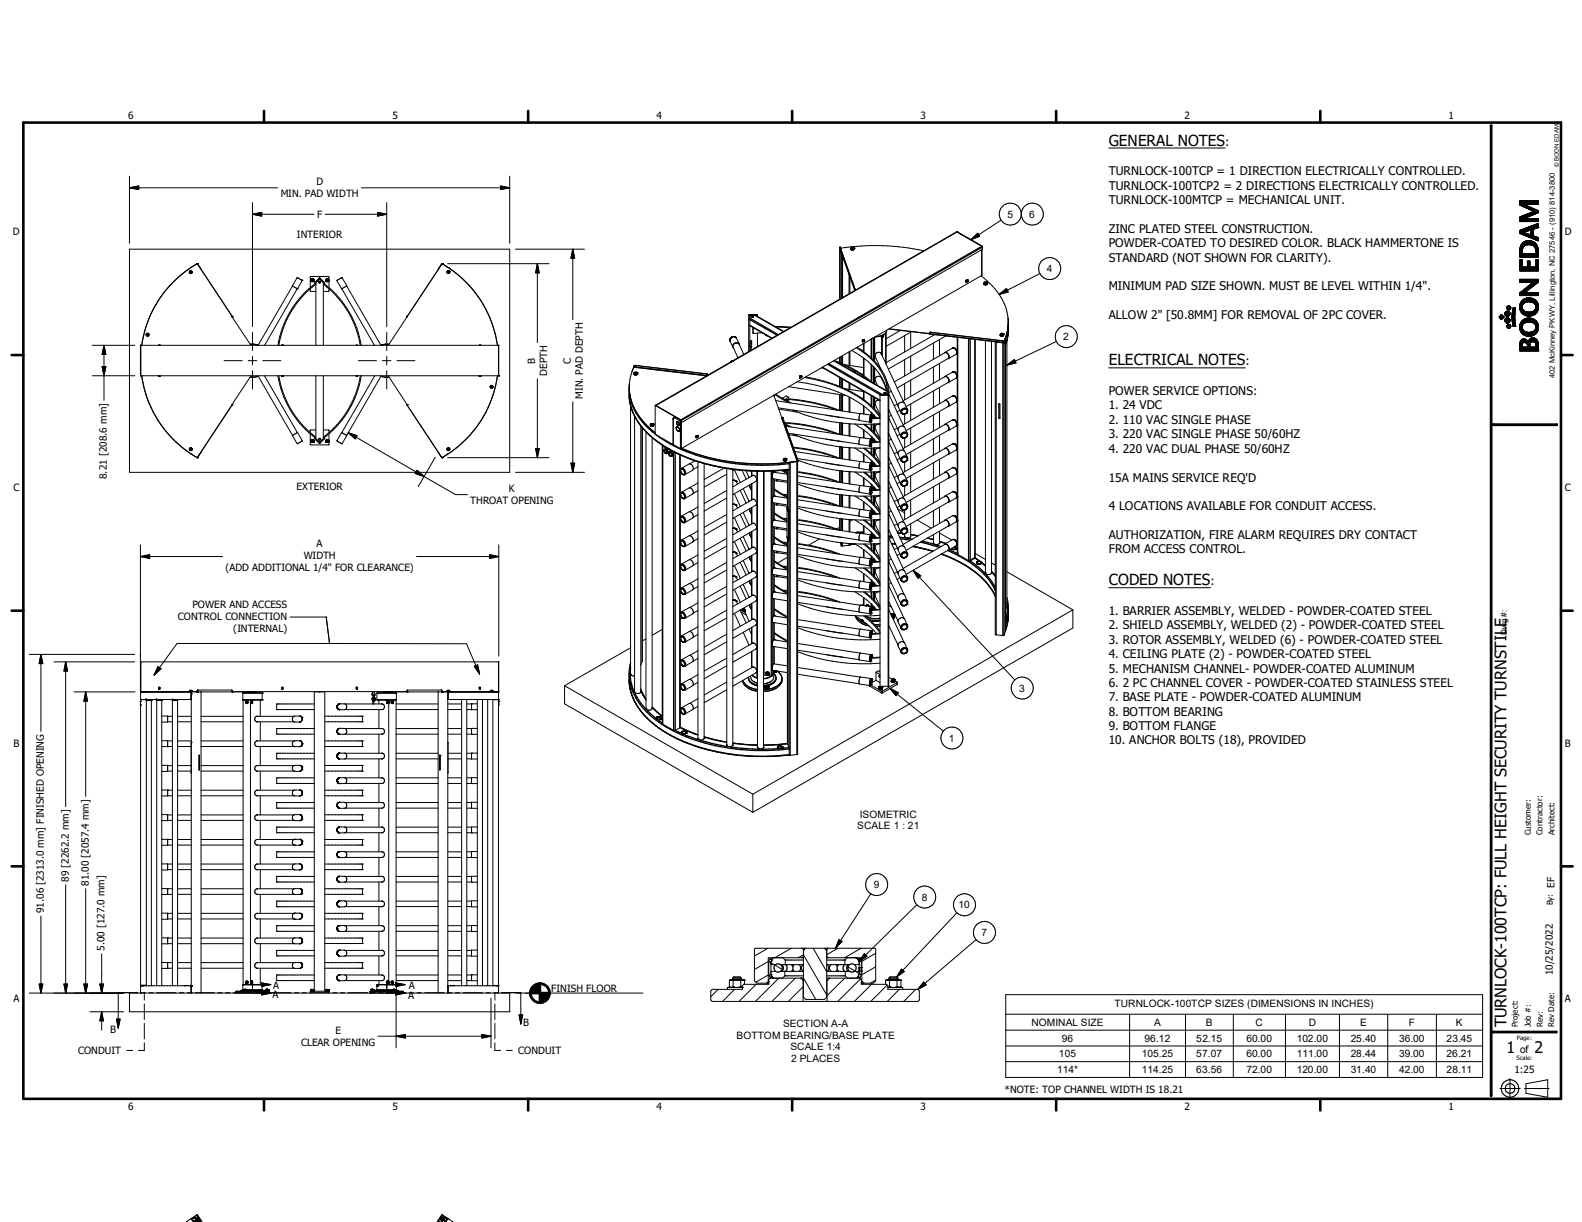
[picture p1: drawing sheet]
<svg xmlns="http://www.w3.org/2000/svg" width="279mm" height="216mm" viewBox="0 0 279 216" stroke-linecap="round" stroke-linejoin="round" font-family="sans-serif">
<defs><g id="words">
<g font-size="2.8">
<text x="266.1" y="181.5" transform="rotate(-90 266.1 181.5)">TURNLOCK-100TCP: FULL HEIGHT SECURITY TURNSTILE</text>
<text x="266.1" y="186">1</text>
<text x="271" y="186">2</text>
</g>
<g font-size="2.7">
<text x="195.8" y="25.7">GENERAL NOTES</text>
<text x="195.8" y="64.6">ELECTRICAL NOTES</text>
<text x="195.8" y="103.4">CODED NOTES</text>
</g>
<g font-size="2.1">
<text x="216.4" y="25.7">:</text>
<text x="195.8" y="31">TURNLOCK-100TCP = 1 DIRECTION ELECTRICALLY CONTROLLED.</text>
<text x="195.8" y="33.5">TURNLOCK-100TCP2 = 2 DIRECTIONS ELECTRICALLY CONTROLLED.</text>
<text x="195.8" y="36.1">TURNLOCK-100MTCP = MECHANICAL UNIT.</text>
<text x="195.8" y="41.1">ZINC PLATED STEEL CONSTRUCTION.</text>
<text x="195.8" y="43.7">POWDER-COATED TO DESIRED COLOR. BLACK HAMMERTONE IS</text>
<text x="195.8" y="46.2">STANDARD (NOT SHOWN FOR CLARITY).</text>
<text x="195.8" y="51.3">MINIMUM PAD SIZE SHOWN. MUST BE LEVEL WITHIN 1/4&quot;.</text>
<text x="195.8" y="56.4">ALLOW 2&quot; [50.8MM] FOR REMOVAL OF 2PC COVER.</text>
<text x="220" y="64.6">:</text>
<text x="195.8" y="69.8">POWER SERVICE OPTIONS:</text>
<text x="195.8" y="72.3">1. 24 VDC</text>
<text x="195.8" y="74.9">2. 110 VAC SINGLE PHASE</text>
<text x="195.8" y="77.5">3. 220 VAC SINGLE PHASE 50/60HZ</text>
<text x="195.8" y="80">4. 220 VAC DUAL PHASE 50/60HZ</text>
<text x="195.8" y="85.1">15A MAINS SERVICE REQ'D</text>
<text x="195.8" y="90.2">4 LOCATIONS AVAILABLE FOR CONDUIT ACCESS.</text>
<text x="195.8" y="95.2">AUTHORIZATION, FIRE ALARM REQUIRES DRY CONTACT</text>
<text x="195.8" y="97.8">FROM ACCESS CONTROL.</text>
<text x="213.8" y="103.4">:</text>
<text x="195.8" y="108.6">1. BARRIER ASSEMBLY, WELDED - POWDER-COATED STEEL</text>
<text x="195.8" y="111.2">2. SHIELD ASSEMBLY, WELDED (2) - POWDER-COATED STEEL</text>
<text x="195.8" y="113.7">3. ROTOR ASSEMBLY, WELDED (6) - POWDER-COATED STEEL</text>
<text x="195.8" y="116.3">4. CEILING PLATE (2) - POWDER-COATED STEEL</text>
<text x="195.8" y="118.8">5. MECHANISM CHANNEL- POWDER-COATED ALUMINUM</text>
<text x="195.8" y="121.4">6. 2 PC CHANNEL COVER - POWDER-COATED STAINLESS STEEL</text>
<text x="195.8" y="123.9">7. BASE PLATE - POWDER-COATED ALUMINUM</text>
<text x="195.8" y="126.4">8. BOTTOM BEARING</text>
<text x="195.8" y="129">9. BOTTOM FLANGE</text>
<text x="195.8" y="131.5">10. ANCHOR BOLTS (18), PROVIDED</text>
</g>
<g font-size="1.8">
<text x="22.6" y="21">6</text>
<text x="69.3" y="21">5</text>
<text x="116" y="21">4</text>
<text x="162.6" y="21">3</text>
<text x="209.2" y="21">2</text>
<text x="255.8" y="21">1</text>
<text x="49.6" y="34.9">MIN. PAD WIDTH</text>
<text x="55.9" y="32.8">D</text>
<text x="2.3" y="41.6">D</text>
<text x="56" y="38.5">F</text>
<text x="177.9" y="38.5">5</text>
<text x="181.8" y="38.5">6</text>
<text x="276.4" y="41.6">D</text>
<text x="52.4" y="42.1">INTERIOR</text>
<text x="184.9" y="48.1">4</text>
<text x="94.5" y="64.3" transform="rotate(-90 94.5 64.3)">B</text>
<text x="100.8" y="64.3" transform="rotate(-90 100.8 64.3)">C</text>
<text x="187.8" y="60.2">2</text>
<text x="96.6" y="66.5" transform="rotate(-90 96.6 66.5)">DEPTH</text>
<text x="102.9" y="70.5" transform="rotate(-90 102.9 70.5)">MIN. PAD DEPTH</text>
<text x="2.4" y="86.7">C</text>
<text x="18.9" y="84.6" transform="rotate(-90 18.9 84.6)">8.21 [208.6 mm]</text>
<text x="52.4" y="86.7">EXTERIOR</text>
<text x="83.1" y="89.1">THROAT OPENING</text>
<text x="89.9" y="87">K</text>
<text x="276.4" y="86.7">C</text>
<text x="39.8" y="100.9">(ADD ADDITIONAL 1/4&quot; FOR CLEARANCE)</text>
<text x="53.6" y="98.8">WIDTH</text>
<text x="55.9" y="96.7">A</text>
<text x="34" y="107.4">POWER AND ACCESS</text>
<text x="31.4" y="109.5">CONTROL CONNECTION</text>
<text x="41.2" y="111.6">(INTERNAL)</text>
<text x="180" y="122.2">3</text>
<text x="2.4" y="131.9">B</text>
<text x="167.6" y="131">1</text>
<text x="276.4" y="131.9">B</text>
<text x="151.4" y="146.5">SCALE 1 : 21</text>
<text x="151.8" y="144.4">ISOMETRIC</text>
<text x="12.1" y="155.8" transform="rotate(-90 12.1 155.8)">89 [2262.2 mm]</text>
<text x="7.7" y="161.3" transform="rotate(-90 7.7 161.3)">91.06 [2313.0 mm] FINISHED OPENING</text>
<text x="15.7" y="156.5" transform="rotate(-90 15.7 156.5)">81.00 [2057.4 mm]</text>
<text x="154.3" y="156.9">9</text>
<text x="162.8" y="159.1">8</text>
<text x="169.3" y="160.5">10</text>
<text x="173.4" y="165.4">7</text>
<text x="18.5" y="168" transform="rotate(-90 18.5 168)">5.00 [127.0 mm]</text>
<text x="2.4" y="177">A</text>
<text x="48.1" y="176.4">A</text>
<text x="48.2" y="174.7">A</text>
<text x="72.1" y="176.5">A</text>
<text x="72.2" y="174.7">A</text>
<text x="97.4" y="175.3">FINISH FLOOR</text>
<text x="196.8" y="177.9">TURNLOCK-100TCP SIZES (DIMENSIONS IN INCHES)</text>
<text x="276.4" y="177">A</text>
<text x="19.5" y="182.5">B</text>
<text x="53.2" y="184.7">CLEAR OPENING</text>
<text x="59.2" y="182.6">E</text>
<text x="92.4" y="181.4">B</text>
<text x="130.1" y="183.6">BOTTOM BEARING/BASE PLATE</text>
<text x="138.3" y="181.5">SECTION A-A</text>
<text x="139.6" y="185.6">SCALE 1:4</text>
<text x="182.2" y="181.2">NOMINAL SIZE</text>
<text x="187.5" y="184">96</text>
<text x="202.1" y="184">96.12</text>
<text x="203.8" y="181.2">A</text>
<text x="211.3" y="184">52.15</text>
<text x="213" y="181.2">B</text>
<text x="220.1" y="184">60.00</text>
<text x="221.7" y="181.2">C</text>
<text x="229" y="184">102.00</text>
<text x="231.1" y="181.2">D</text>
<text x="238.6" y="184">25.40</text>
<text x="240.2" y="181.2">E</text>
<text x="247.1" y="184">36.00</text>
<text x="248.8" y="181.2">F</text>
<text x="255.5" y="184">23.45</text>
<text x="257.1" y="181.2">K</text>
<text x="268.5" y="186">of</text>
<text x="13.8" y="186.2">CONDUIT</text>
<text x="91.5" y="186.2">CONDUIT</text>
<text x="139.7" y="187.6">2 PLACES</text>
<text x="186.7" y="189.6">114*</text>
<text x="187" y="186.8">105</text>
<text x="201.7" y="186.8">105.25</text>
<text x="201.7" y="189.6">114.25</text>
<text x="211.3" y="186.8">57.07</text>
<text x="211.3" y="189.6">63.56</text>
<text x="220.1" y="186.8">60.00</text>
<text x="220.1" y="189.6">72.00</text>
<text x="229" y="186.8">111.00</text>
<text x="229" y="189.6">120.00</text>
<text x="238.5" y="186.8">28.44</text>
<text x="238.6" y="189.6">31.40</text>
<text x="247.1" y="186.8">39.00</text>
<text x="247.1" y="189.6">42.00</text>
<text x="255.5" y="186.8">26.21</text>
<text x="255.5" y="189.6">28.11</text>
<text x="267.5" y="189.6">1:25</text>
<text x="22.6" y="196.1">6</text>
<text x="69.3" y="196.1">5</text>
<text x="116" y="196.1">4</text>
<text x="162.6" y="196.1">3</text>
<text x="177.4" y="193.1">*NOTE: TOP CHANNEL WIDTH IS 18.21</text>
<text x="209.2" y="196.1">2</text>
<text x="255.8" y="196.1">1</text>
</g>
<g font-size="1.7">
<text x="274.5" y="156.9" transform="rotate(-90 274.5 156.9)">EF</text>
<text x="274.2" y="172.3" transform="rotate(-90 274.2 172.3)">10/25/2022</text>
</g>
<g font-size="1.4">
<text x="266.1" y="112.2" transform="rotate(-90 266.1 112.2)">Dwg #:</text>
<text x="270.4" y="147.6" transform="rotate(-90 270.4 147.6)">Customer:</text>
<text x="272.4" y="147.6" transform="rotate(-90 272.4 147.6)">Contractor:</text>
<text x="274.5" y="147.6" transform="rotate(-90 274.5 147.6)">Architect:</text>
<text x="274.2" y="160" transform="rotate(-90 274.2 160)">By:</text>
<text x="268.1" y="181.5" transform="rotate(-90 268.1 181.5)">Project:</text>
<text x="270.4" y="181.5" transform="rotate(-90 270.4 181.5)">Job #:</text>
<text x="272.5" y="181.5" transform="rotate(-90 272.5 181.5)">Rev:</text>
<text x="274.5" y="181.5" transform="rotate(-90 274.5 181.5)">Rev Date:</text>
</g>
<text font-size="1.3" x="274.6" y="66.8" transform="rotate(-90 274.6 66.8)">402 McKinney PKWY, Lillington, NC 27546 - (910) 814-3800</text>
<g font-size="1.1">
<text x="275.3" y="29.6" transform="rotate(-90 275.3 29.6)">© BOON EDAM</text>
<text x="267.9" y="183.7">Page:</text>
<text x="267.9" y="187.3">Scale:</text>
</g>
</g></defs>
<g fill="none" stroke="#000" stroke-width=".18">
<path d="M22.9 31.1v11.9M22.9 33.2h26.1M22.9 33.2l1.6-.3v.6zM44.6 35.8v21.9M44.6 37.9h10.9M44.6 37.9l1.6-.4v.7zM57.4 37.9h10.9M63.8 33.2h26.2M66.7 37.5l1.6 .4-1.6 .3zM68.3 35.8v21.9M88.4 32.9l1.6 .3-1.6 .3zM90 31.1v11.9"/>
<path d="M176.8 38.9l-5.3 3.4M195.8 26.2h20.6M268.4 39.1h.1M268.4 38.3l.8 .8 .6-.5 .5 .5 .6-.5 .4 .5 .4-.3M268.4 38.3v.8M268.4 35.5l1.4 1.3 .3-.3 .7 .8M268.4 35.8l.9 .8 .2-.3M268.4 36.2l2.5 1.1M268.5 38.3l.8 .8 .5-.5 .6 .5M268.5 38.3l-.1 .1 .8 .7M268.5 38.3l.9 .8M268.5 35.5l.7 .6"/>
<path d="M268.6 35.5l-.2 .2 1.1 1 .3-.3 .7 .8 .3-.3M268.7 35.5l-.3 .2 1 .9M268.7 35.5l.7 .6 .6-.6 .7 .6 .6-.6 .4 .4-.2 .2-.7-.6-.7 .6-.7-.6-.8 .8 .8-.8M268.8 38.2l.9 .9 .5-.5M268.8 35.5l.6 .6 .7-.6M268.8 35.5l-.4 .4 .6 .6M268.9 35.5l.6 .6 .7-.6 .6 .6M268.9 39.1l.6-.5 .5 .5 .5-.5 .6 .5M269 35.5l-.6 .6 .3 .3M269.1 35.5l.7 .6M269.2 36.1h.1M269.2 36.1l2.5 1.1v.4l-2.5 1"/>
<path d="M269.2 38.1l.4 .4M269.2 36.1h2.5M269.2 38.6h2.5M269.2 38.6h.1M269.2 39.1l.5-.5 .5 .5M269.2 38l-.8 .8 .4 .3 .6-.5M269.2 36.2l-.3 .2M269.2 35.5l-.8 .7M269.2 38l.5 .4-.4-.4-.9 .8 .3 .3M269.3 36.2l-.3 .3 .2-.3 .8 .7 .3-.3M269.3 36.6l.3-.3-.3 .3M269.3 38.6l-.4-.4-.5 .4 .6 .5 .5-.5"/>
<path d="M269.3 38.6l-.5 .5M269.3 35.5l.6 .6M269.3 36.2l-.3 .3M269.4 36.2l.7 .8M269.4 38.5l-.4-.4-.6 .6 .5 .4 .5-.5 .5 .5 .5-.5 .5 .5 .5-.5 .3 .2-.3 .3-.5-.5M269.4 38.6l.5 .5 .5-.5M269.4 38l-1 .9 .3 .2 .5-.5 .6 .5M269.4 36.2l-.3 .3M269.4 36.3l-.3 .2M269.4 38l.4 .4-.4-.4M269.5 38.5l-.4-.4-.7 .6 .4 .4M269.5 35.5l-.9 .8-.2-.2 .6-.6 .7 .6 .7-.6"/>
<path d="M269.5 36.3l-.3 .3M269.5 35.5l.7 .6 .7-.6 .6 .6 .2-.1-.5-.5M269.5 37.9l.4 .4M269.6 38.6l.5 .5M269.6 36.7l.3-.3 .8 .8 .3-.3M269.6 36.3l.8 .8 .4-.3M269.6 35.5l-.9 .8M269.6 37.9l.4 .4M269.7 36.4l-.3 .2M269.7 36.4l-.3 .3M269.7 37.9l.4 .3M269.7 35.5l.6 .6 .7-.6 .7 .6"/>
<path d="M269.7 35.5l-.9 .9M269.7 37.8l.4 .4M269.8 39.1l.6-.5 .5 .5 .5-.5 .3 .3-.3 .2-.5-.5-.5 .5M269.8 37.8l.4 .4-.4-.4-1.4 1.3M269.8 36.4l-.3 .3M269.9 35.5l.6 .6 .7-.6 .5 .4M269.9 37.8l.3 .4M269.9 37.8l.4 .4M269.9 38.6l-.5 .5M269.9 38.3l-.4-.4-1.1 1.1 .2 .1M269.9 36.9l.3-.3 1.1 1.1M269.9 36.5l-.3 .3"/>
<path d="M269.9 35.5l-.6 .6M269.9 37.8l.4 .3M270 37.7l-1.6 1.4 1.3-1.2 .3 .4M270 36.9l.3-.3 1.1 1.1M270 36.5l-.3 .3-1.3-1.3h.1l1.4 1.4M270 38.6l.5 .5 .5-.5 .5 .5 .2-.1M270 36.5l-.3 .3M270 38.6l-.5 .5-.9-.8 1 .8M270 36.9l.4-.2 1 1 .3-.3-.4-.3-1.2 1.1M270 35.5l.7 .6 .7-.6 .3 .2M270.1 38.6l.5 .5 .6-.5M270.1 36.6l-.3 .2"/>
<path d="M270.1 36.6l-.3 .3M270.1 37.7l.4 .4M270.2 37.6l.4 .4 .9-.9 .2 .2-.5 .5-.4-.4 .4 .4M270.2 35.5l.7 .6 .7-.6 .1 .1-.6 .5-.7-.6M270.2 36.6l-.3 .3M270.2 38.6l.6 .5 .5-.5 .4 .3M270.2 35.5l-.6 .6-.7-.6-.5 .4 .5 .6 .3-.3M270.3 35.5l-.6 .6-.7-.6-.6 .5M270.3 38.6l.5 .5M270.3 35.5l.7 .6 .7-.6-.6 .6M270.4 38.1l-.4-.4 .4 .4M270.4 40l.5 .5"/>
<path d="M270.4 37.5l.4 .5M270.4 36.1l-.6-.6-1 .9M270.4 40l-1 1-.4-.5M270.4 36.7l-.3 .3M270.4 39.9l.6 .5M270.5 35.5l-.7 .6-.6-.6-.8 .7 .1 .1 .9-.8 .6 .6 .7-.6 .6 .6 .4-.3-.4-.3M270.5 36.7l-.3 .3M270.5 38.6l.5 .5M270.5 37.5l.4 .4M270.5 36.7l.9 1M270.5 39.9l-1 1-.5-.4M270.5 39.9l.6 .5"/>
<path d="M270.5 35.5l.7 .6 .5-.5-.2-.1-.6 .6M270.5 37.5l-.9 .9-.4-.4M270.5 37.5l.5 .4M270.6 39.9l.5 .5M270.6 38.6l-.6 .5M270.6 38l-.4-.3-1 .9-.4-.4-.4 .4 .6 .5M270.6 35.5l.6 .6 .5-.4-.3-.2-.6 .6M270.6 36.8l.9 .9M270.6 36.8l-.3 .3M270.6 37.5l.4 .4M270.7 39.9l.5 .5 .5-.5-.4-.3-1 1.1-.5-.5M270.7 38.6l.5 .5 .4-.5"/>
<path d="M270.7 38l-.5-.4-.9 .9-.4-.4M270.7 36.8l.8 .9M270.7 39.9l-1 .9-.5-.4M270.7 39.8l.5 .6M270.7 36.8l-.3 .3M270.7 35.5l-.6 .6M270.8 39.1l.5-.5 .4 .4-.1 .1M270.8 39.8l.5 .5M270.8 38.6l-.6 .5M270.8 38l-.5-.4-.9 .9-.4-.4M270.8 35.5l.6 .6 .3-.3M270.8 36.1l-.7-.6-.6 .6-.7-.6-.4 .3 .8 .8 .3-.3 .7 .7 .3-.3"/>
<path d="M270.8 38.6l.5 .5 .4-.4-.1-.1-.6 .5M270.8 36.8l.8 .8 .1-.1-.6-.5M270.8 39.8l.6 .5M270.8 37.9l-.4-.4-.9 1-.4-.4M270.9 35.5l-.7 .6-.6-.6-.9 .9M270.9 37.3l.3-.3 .5 .5-.2 .2M270.9 36.9l.7 .7-.6-.7-.3 .3M270.9 37.3l.4 .5M270.9 37.3h.1M270.9 39.8l.5 .5M270.9 36.9l-.3 .3M270.9 37.3l-2.5 1"/>
<path d="M270.9 35.5l.7 .6 .1-.1M271 36.9l-.3 .3M271 38.6l-.5 .5-.5-.5-.6 .5-.8-.8-.2 .1 .7 .7 .5-.5 .6 .5 .5-.5 .5 .5M271 39.7l.5 .6M271.1 38.6l.6 .5-.5-.5-.5 .5-.5-.5-.6 .5M271.1 39.7l-1.1 1-.5-.4M271.1 35.5l-.7 .6M271.1 39.7l.5 .5M271.1 37.8l-.3-.4-1 .9-.4-.4M271.1 38.6l-.5 .5M271.1 37l-.3 .3M271.1 35.5l-.6 .6-.7-.6-.6 .6"/>
<path d="M271.1 39.7l.6 .5M271.2 39.7l-1.1 1-.4-.5-1.1 1.1M271.2 39.7l.5 .5M271.2 39.7l.5 .4-.1 .1M271.2 37l-1.2 1.3-.4-.4-1.2 1.1 .2 .1 1.5-1.4 .3 .4M271.2 37.8l-.4-.4-.9 .9M271.2 35.5l-.6 .6-.7-.6-.6 .6-.7-.6-.2 .1 1.2 1.1M271.2 38.6l.5 .5M271.3 39.6l.4 .4-.3 .3-.5-.5-1 1-.5-.5M271.3 39.6l-1.1 1.1-.5-.5M271.3 39.6l.4 .4M271.3 37.7l.4-.3-.3-.3-1 1"/>
<path d="M271.3 37.1l-1.1 1.1M271.4 37.1l-1.1 1M271.4 37.1l-.9 1-.4-.4M271.5 39.6l.2 .1-.7 .8M271.5 39.6l.2 .1-.8 .8-.5-.5M271.5 37.2l-.8 .8-.4-.4M271.5 38.6l.2 .2M271.6 37.2l-.8 .7M271.6 39.5l.1 .1-1.3 1.2 .4 .5-.7 .6-.7-.7-.4 .3M271.6 37.2h.1l-.6 .6M271.6 37.2l-.7 .7-.4-.4M271.6 37.2l-.6 .7-.3-.5-1 1-.4-.4"/>
<path d="M271.7 36.1v-.6h-3.3v.7M271.7 38.6v.5h-3.3M271.7 40l-.4 .3-.5-.5-1 1-.5-.4-.9 .8M271.7 38.6l-.6 .5-.5-.5-.5 .5-.5-.5-.5 .5-.7-.6 .3-.3 .9 .9 .5-.5 .6 .5M271.7 36.1l-.7-.6-.7 .6-.7-.6-.8 .9M271.7 35.7l-.4 .4-.7-.6-.7 .6-.7-.6-.7 .8M22.9 44h67.1v39.5h-67.1zM25.4 59.3l-.2 .8M25.8 57.7l-.8 3.3M26 58.9h.1M26 59.1l.1 .1zM26.1 58.9l-.3 .1v.2"/>
<path d="M26.1 58.9l.2 .1-.1 .3-.2 .1-.2-.2M26.3 59.1h.1M26.3 59.1a.26 .26 0 0 1-.2 .3 .26 .26 0 0 1-.3-.3M26.3 59.1l-.2-.2h-.1l-.2 .3M26.8 55.3l-1.3 3.2M32 48.6a19.6 19.6 0 0 0-6 8.3M33.4 48.2l.1-.3 .3-.1 .2 .3-.1 .1M33.4 48.2l.2 .1 .3-.1M33.5 48.2a.24 .24 0 0 1 .1-.3 .24 .24 0 0 1 .3 .1v.2M33.5 48.2l.2 .1 .2-.1M33.7 48v.2zM33.7 47.3h.1"/>
<path d="M33.7 47.2l-1.3 1M33.9 48.1h.1M34.8 46.6h.1M34.8 46.6a19.4 19.4 0 0 0-7.7 8M34.8 46.6l.1 .2M34.8 46.6l-1 .6M34.9 46.6h.1M34.9 46.6v.1M34.9 46.7l.6 .9M34.9 46.7l6.1 9.2M40.9 55.8l.1 .1M41 56h.1"/>
<path d="M41 56l3.3 5M41 55.9h.1M41 55.9v.1M44.6 58.7v3.2M51.6 50.5h.1M51.6 50.5l.9 .5M51.7 50.5l-6.1 10.5-.6-.1M52.5 51h.1M52.5 51l-5.8 10M52.6 49.1l-1 1.4M52.6 49.1l.7 .4M53.3 49.5h.1"/>
<path d="M53.3 49.5l-.8 1.5M54.8 51v.5h1M54.9 49.6h.1M54.9 49.5h.1M54.9 49.4h.1M54.9 49.5v.1M54.9 49.6l.1 .1M55 49.6h.1M55 49.6v.1M55 49.4h.1M55 49.7h.1M55 49.4h.2"/>
<path d="M55 49.4l-.1 .1M55.1 49.3h.1M55.1 49.4l.1 .1-.1 .1zM55.1 49.4h.1v.2h-.2zM55.1 49.7h.1M55.2 49.3h.1M55.2 49.7h.1M55.2 49.4h.1M55.2 49.7h-.1M55.3 49.7h.1M55.3 49.4h.1M55.3 49.4v.2"/>
<path d="M55.3 49.6l-.1 .1M55.3 49.6h.1M55.5 50l.9-.9 1 .9-.1 .1-.9-.8-.8 .8zM55.8 50a17 17 0 0 0-6.7 11M55.8 50.2a17.1 17.1 0 0 0-6.6 10.8M55.8 49.9v11.1M56.3 49.8l.1-.1 .2 .1M56.3 49.8l.1 .2 .2-.2M56.3 49.8v.1M56.4 49.3l.6 .5M56.6 49.8v.1M56.6 49.8h.1"/>
<path d="M57.1 50a17.3 17.3 0 0 1 6.7 11M57.1 50.2a16.8 16.8 0 0 1 6.5 10.8M57.1 49.9v11.1M57.6 49.6h.1M57.6 49.5h.1M57.6 49.4h.1M57.6 49.5v.1M57.6 49.6l.1 .1M57.6 49.7h.1M57.6 49.5l.2-.1 .1 .2h-.2zM57.7 49.7h.1M57.7 49.4l-.1 .1"/>
<path d="M57.7 49.4h-.1M57.7 49.4h.1v.2h-.1zM57.8 49.3h.1M57.8 49.7h.1M57.8 49.3v.1M57.8 49.3l-.1 .1M57.8 49.4h.1M57.8 49.4l.1 .1M57.9 49.4h.1M57.9 49.7h.1M57.9 49.6h.1M57.9 49.6l-.1 .1"/>
<path d="M57.9 49.4v.1M57.9 49.5h.1M57.9 49.5v.1M58 48.9l-3.1-.1-.1 2M58 48.9h.1M58.1 48.9v1.9M58.1 51l-.1 .5h-.9M59.5 49.5l.8 1.5M59.5 49.5h.1M60.3 49.1h.1M60.3 49.1h.1l.9 1.4M60.3 49.1l-.7 .4"/>
<path d="M60.3 51h.1M60.4 51l5.7 10M61.2 50.5l6.1 10.5 .3-.1M61.2 50.5l-.8 .5M61.3 50.5h-.1M68.3 58.7v3.2M71.9 55.9v.1M71.9 56l-3.3 5M71.9 55.9h.1M71.9 56h.1M72 55.8l-.1 .1M77.9 46.7l.1-.1-.6 1"/>
<path d="M78 46.6h.1M78 46.6l1.1 .6M78.1 46.6l-6.2 9.3M78.1 46.6a19.3 19.3 0 0 1 5.9 5.2M79 48.2l.2 .1M79 47.9v.3M79.1 46.6h17.9M79.1 48l.2 .1h-.2zM79.1 47.3h.1M79.2 47.2l2 1.6 1.7 1.7M79.2 47.9l.2 .1M79.2 47.9h-.1"/>
<path d="M79.2 47.9h.1M79.4 47.9l-.3-.1-.1 .4M79.4 47.9v.1M79.4 48h.1M79.4 48v.1M79.4 48.1l-.3 .2M79.4 48.1l-.1 .2M83.3 51a19.8 19.8 0 0 1 4.6 10M84.4 52.3a20.1 20.1 0 0 1 3.3 7.8M91 44h12.2M94.9 46.6v13.9M94.9 46.6l.3 1.6h-.6z"/>
<path d="M101.2 44v12.5M101.2 44l.3 1.6h-.7zM128.9 60v.2M128.9 59.9v.1M128.9 59.8v.1M129 59.7h.1M129.1 59.7l-.1 .1M129.1 59.6v.1M129.2 59.5l-.1 .1M129.3 59.5h.1M129.5 59.5h-.2M129.5 59.5h.2"/>
<path d="M129.7 59.5h.2M129.9 59.5v.1M129.9 59.6l.1 .1M130 59.7l.6 1.1M132.2 56.5h.2M132.4 57.5l3.9 2.3M132.7 55.9h.3l.1 .1-.2 .1zM132.7 56h.4M133 58v-.1v1M133 58h.1M133 58v.9M133.4 55.7l5 2.9"/>
<path d="M133.8 55.9v-.3h-1.6v6.6M133.8 58.9v2.3M133.8 55.7h-1.4v5.1M133.8 58.9h-.8M134.6 58.8l-.8 .1M135.2 59.2h.1M135.3 59.2v.1M135.3 59.3h.2M136.9 57.7l2.8 .1M137.1 57.8l2.4 .1M148.3 43.9h.1M148.3 44l.3 .7"/>
<path d="M148.3 43.7l2.7 7.6zM148.3 43.9v9M148.4 43.7l2.6 7.6M148.4 43.8a40.3 40.3 0 0 1 14.8 .5M150.1 48.9v2.9M150.3 44l.4 .2M150.3 43.9h.1M150.3 43.9a.31 .31 0 0 0 .2 .3 .31 .31 0 0 0 .3-.1M150.3 43.9l.1 .1M150.3 43.9v.1M150.3 43.8h.1M150.3 43.8v.1"/>
<path d="M150.4 43.8h.1M150.4 44v.1M150.4 44h.1M150.4 44l.2 .1M150.4 44.1h.1M150.4 44.1h.4M150.4 43.7h.1M150.5 43.7h.1M150.5 43.8h.1M150.5 43.7v.1M150.6 43.8h.1M150.6 43.7h.1"/>
<path d="M150.6 43.7l.1 .1M150.7 43.7h.1M150.7 43.8l-.2 .1M150.8 43.8h.1M150.8 44.1h-.1M150.8 43.9h.1M150.8 43.9v.1M150.8 44l-.2 .1M150.8 44h-.4M150.8 44v.1M150.8 43.9v.2M150.8 44h.1"/>
<path d="M152.4 60h.1M153.9 59.9v3.4M154.1 59.8h.1M154.2 59.8h.1M154.2 59.7v.1M154.7 59.5h-.1M155.8 59.3h-.2M155.8 59.3h.1M155.8 59.5h.1M155.8 59.3l-1.2 .2M155.8 59.3v3.6M155.9 59.5h.1"/>
<path d="M155.9 59.2v.1M155.9 59.4h.1M155.9 59.3h.1M155.9 59.3v.1M156 59.2h.1M156 59.2l-.2 .1M156.5 58.7v5.6M156.6 58.3a1.83 1.83 0 0 1-2 1.2M157 58.1l7.1 .8M159 58.4l-2.5 1.5M159.8 59.3v2.9M160.8 58.7v2.9"/>
<path d="M161 58.6l-4.5 2.6M164.1 58.9h.1M164.1 59h.1M164.2 59l13 1.5M164.2 59v-.2l.2-.1 12.7 1.5M164.2 58.7l12.9 1.5M164.9 59.1v.2M165.1 59.1l-8.6 5M165.9 60v2.9M167.1 59.3l-10.2 5.9M169 41h.1M169 41l-53.2 30.6"/>
<path d="M169.1 59.6v38.2l2 1.3 .2-.1M170.6 49.7v.1M170.7 49.8h.1M170.7 49.7h.1M170.7 49.6h.1M170.7 49.5l-.1 .2M170.7 49.5h.1M170.8 49.7h.1M170.8 49.7l-.2 .2M170.8 49.6l-.1 .1M170.8 49.5h-.1M170.8 49.5h.1"/>
<path d="M170.8 49.6h.1M170.8 49.6l-.2 .3M170.8 49.5v.1M171.5 42.3l1.2-1.1 .3 .5zM172.2 59.9v38.6l.9 .7M173.3 48.7l2 1.8 1.2 1.5M173.4 48.7h.1M173.4 48.7l-53.1 30.6-1.4-.8M173.4 44.1v4.6M173.5 43.6l-4.5-2.6 4.5 2.5v.5M173.5 44l-53.2 30.7M173.5 44h.1"/>
<path d="M173.7 50.1l.2 .2h.3M173.8 50.1v.1M173.8 50.2l.2 .1 .3-.1M173.8 50.1l.1 .1M173.8 50v.1M173.8 50l-.1 .1M173.8 49.9h.1M173.9 50.2h.1M173.9 49.9h.1M173.9 50.2l.3 .1M174 49.8l.2 .1M174 50h.1"/>
<path d="M174 50l-.1-.1 .2 .1M174.1 50h.1M174.2 49.9h.1M174.3 50.2h-.4M174.3 49.9h.1M174.3 50.2l-.1 .1M174.3 50h.1M174.3 50l-.1 .2h-.3M174.3 50v.2l-.1 .1M176.5 52a8.4 8.4 0 0 1 1.6 4.8M176.5 52l1.3-1 .3 .6zM176.6 59.2l.1 .1"/>
<path d="M176.7 59.2h.1M176.7 59.1h.1M176.7 59.2l.1 .1M176.7 59.1v.1M176.7 59h.1M176.7 59.2v.1M176.7 59.3h.4M176.7 59.1l-.1 .1M176.7 59.3h.1M176.8 59h.1M176.8 59.3h.1M176.8 58.9h.1"/>
<path d="M176.8 59.4h.2M176.8 59l.1 .1M176.9 58.9h-.1M176.9 58.9h.1M176.9 59.1h.1M176.9 58.9l-.1 .1M176.9 59h.1M177 59l-.1 .1M177 58.9v.1M177 59h.1M177 59v.1M177 58.9h.1"/>
<path d="M177.1 58.9v.1M177.1 59h.1M177.2 59h.1M177.2 59.2l-.1 .1M177.2 59.2l-.4 .1M177.2 59.1h.1M177.2 59.1v.2M177.2 59.3l-.2 .1M177.2 59.3l-.5 .1M177.6 59.7v.1M177.6 59.8v51.7l-.3 .8h-.2l-1.3-.2v-51.7l1.4 .1M177.6 59.8h.1"/>
<path d="M177.6 59.8l-.4 .7M177.8 58.9l-.6 1.6M178 56.2l.1 .6M178.1 57.3l-.3 1.7-.6 1.5M178.1 57l-.2 1.5M178.1 56.8v2.1l-.3 1.2M183.7 48.3l-7.2 3.7M264.8 56l.4 .4M264.8 56l.4-.5 .4 .5-.4 .5M264.8 56l.4 .5M264.8 56l.5 .4M264.9 55.9l.4 .4"/>
<path d="M265 55.8l.4 .5M265 55.8l.4 .4M265 55.7l.5 .5M265.1 55.7l.4 .4M265.1 55.6l.4 .5M265.1 55.6l.5 .5M265.2 55.6l-.2 .2M265.2 55.6l-.4 .4M265.3 55.6l-.5 .5M265.3 55.7l-.4 .4M265.3 55.7l-.4 .5M265.4 55.8l-.5 .4 .3 .3"/>
<path d="M265.4 55.8l-.4 .5M265.5 55.9l-.5 .4M265.5 55.9l-.4 .4M265.6 56l-.5 .4M265.6 56l-.4 .5M265.8 56.6l.5-.4 .4 .4-.5 .5zM265.8 55.4l.5 .5M265.8 55.3l.6 .6M265.8 55.2v.4M265.8 56.4v.4M265.8 55.6v.1M265.8 56.8l.2 .2"/>
<path d="M265.8 56.4l.6 .6M265.8 55.2l.2-.2 .6 .6M265.8 55.2l.6 .7M265.8 55.7l.2 .1M265.9 55.1l.6 .7M265.9 56.3l-.1 .1M265.9 56.3l.6 .7-.6-.7M265.9 55.1l.7 .7M265.9 55.1l.7 .6 .1-.1M266 55l.6 .7M266 55l-.2 .2M266 55.8v.1"/>
<path d="M266 57h.1M266 55l.7 .6M266 55h.1M266 55.9h.1M266 56.2l-.1 .1M266.1 56.2l.6 .6M266.1 54.4l.4 .3 .3-.3M266.1 57.7l.4 .3 .3-.3M266.1 57.6l.4-.3 .3 .3M266.1 54.4l.4-.3 .3 .3M266.1 54.4v.1M266.1 57.7h.1"/>
<path d="M266.1 57.8l.2 .2M266.1 57.6l.5 .4M266.1 56.2l.6 .5M266.1 54.5l.1 .1M266.1 54.3l.5 .4M266.1 57.7l.3 .3M266.1 57.6l.4 .4M266.1 54.5l.3 .2M266.1 54.3l.4 .4M266.1 54.3h.1M266.1 54.5h.1M266.1 57.5v.1"/>
<path d="M266.1 57.7v.1M266.1 54.3v.1M266.1 55h-.1M266.1 55.9h.1M266.1 56.2h-.1M266.1 57.6v.1M266.2 57.5l.4 .5 .2-.2M266.2 54.3l.4 .4M266.2 55l-.4 .4 .5 .5M266.2 56.2l-.4 .3 .5 .6M266.2 54.5l.1 .2M266.2 54.2l-.1 .1"/>
<path d="M266.2 56.2l.5 .4M266.2 57.5h-.1M266.2 57.5l.5 .4M266.2 55l.5 .4-.4 .5M266.2 54.2l.5 .5M266.2 57.4l.5 .5M266.2 56.1l-.4 .5 .5 .5 .4-.5M266.2 54.6l.1 .1M266.2 54.2h.1M266.2 55h.1M266.2 55h-.1M266.2 56.1l.1 .1"/>
<path d="M266.2 56.1l-.1 .1M266.2 57.9h.1M266.3 55l-.5 .4M266.3 55l.4 .4-.5 .5M266.3 54.2l.4 .4M266.3 57.4l.5 .5M266.3 54.1l.5 .5M266.3 55l-.5 .5 .4 .4M266.3 54.7h.1M266.3 54.1l-.1 .1M266.3 57.9l.1 .1M266.3 56.2l.4 .3"/>
<path d="M266.3 55l.4 .3M266.3 56.2l-.5 .5 .3 .3 .6-.5M266.3 57.4l-.1 .1M266.3 55.9h-.1M266.3 55h.1M266.3 56.2h.1M266.4 55l-.6 .5 .3 .4 .6-.6M266.4 54.1l.4 .4M266.4 57.3l.4 .5M266.4 54.7h.1M266.4 54.1h-.1M266.4 58h.1"/>
<path d="M266.4 57.3l-.2 .2M266.4 57.3l.4 .4M266.4 56.2l-.6 .6M266.4 58h.2M266.4 55l-.6 .6M266.4 57.3l-.3 .3M266.4 55l.3 .3-.7 .6M266.4 54.1l-.3 .2M266.4 54.7h.2M266.4 54.1h.1M266.4 54.1h.2M266.4 55.9h-.1"/>
<path d="M266.4 55h.1M266.4 56.2l.3 .2M266.4 57.3h.2M266.4 57.3h.1M266.4 55l-.6 .6 .2 .2 .6-.6M266.4 54.1l.4 .3M266.5 56.2l-.7 .6M266.5 55l.1 .2M266.5 55l-.7 .7M266.5 55.1l-.6 .6M266.5 57.3l-.4 .4M266.5 56.3l-.6 .6"/>
<path d="M266.5 54.1l-.4 .3M266.6 57.3l.2 .3M266.6 54.1l.2 .2M266.6 54.1h.1M266.6 57.3h.1M266.6 57.3l-.5 .4M266.6 56.3l-.7 .7M266.6 55.1l-.7 .7M266.6 54.1l-.5 .4M266.6 54.1l.1 .1M266.6 55.2l-.6 .6M266.6 57.3l-.4 .5"/>
<path d="M266.6 54.1l-.4 .4M266.6 54.7h.1M266.6 55.2h.1M266.6 57.3l.1 .1M266.6 58h.1M266.6 56.8l-.6-.6-.2 .2 .7 .6M266.6 56.4l-.6 .6M266.7 57.4l.1 .1-.5 .5M266.7 56.8l-.3 .2M266.7 56.4l-.7 .6M266.7 55.6l-.3 .3M266.7 55.2v.1"/>
<path d="M266.7 56.4v.1M266.7 56.8l-.3 .2h-.4M266.7 56.7l-.6-.5-.3 .3 .6 .5M266.7 55.6l-.6-.6-.3 .3 .6 .6M266.7 57.4l-.5 .5M266.7 56.5l-.6 .5M266.7 55.5l-.4 .4M266.7 55.3l-.6 .6M266.7 56.7l-.4 .3M266.7 54.1l-.5 .5M266.7 55.5v.1M266.7 55.3v.2"/>
<path d="M266.7 56.5v.2M266.7 56.7v.1M266.7 54.6l-.1 .1M266.7 54.2l-.5 .4M266.7 54.2h.1M266.7 57.4l.1 .1M266.8 57.5v.1M266.8 54.2v.1M266.8 57.8l-.2 .2M266.8 54.6h-.1M266.8 57.5l-.5 .4M266.8 54.5l-.2 .2"/>
<path d="M266.8 54.2l-.5 .5M266.8 54.2l-.1-.1-.5 .5M266.8 57.8h.1M266.8 54.5v.1M266.8 57.6l-.4 .4M266.8 57.7l-.2 .3M266.8 54.3l-.4 .4M266.8 54.3h.1M266.8 54.5h.1M266.8 57.7v.1M266.8 54.3v.1M266.8 57.6v.1"/>
<path d="M266.8 54.4v.1M266.8 57.7h.1M267 56.1l.5 .5-.4 .4 .5 .5-.1 .1-.3-.3 .4-.5M267 55.8l.5 .5-.4 .4 .5 .6M267 56.2l.5 .5-.4 .4 .5 .5M267 56l.1 .4M267.1 55.6l.4 .5-.4 .5 .5 .6-.4 .4h.1l.3-.3-.5-.5 .4-.4M267.1 55.6l.4 .5-.4 .4 .5 .5M267.1 56.4l.5 .5-.4 .4M267.1 55.4l.4 .5-.4 .5 .5 .5M267.1 55.8l.4-.5-.4-.4 .5-.5-.5 .6 .4 .4-.5 .5 .5 .5M267.1 55.6l.5-.5-.4-.4 .2-.3 .2 .2-.5 .6 .4 .4"/>
<path d="M267.1 55.8l.4 .4-.4 .5M267.1 56.4v.4M267.1 55.6l-.1 .4M267.1 55.3l.4 .5-.4 .5M267.1 56.9l.5 .5-.2 .2M267.1 56.8l.1 .8h.4M267.1 55.2l.4 .5M267.1 55.2v.4M267.1 55l.4 .4-.5 .6 .5 .5-.4 .4 .5 .6M267.1 54.8l.4-.4 .1 .1-.5 .6 .4 .4M267.1 54.8l.4 .4M267.1 54.9l.4 .4-.5 .6"/>
<path d="M267.1 54.8l.1-.4h.4v.4M267.1 54.8v.4M267.2 54.7l.4 .3-.5 .5 .4 .5-.4 .5 .5 .5-.4 .5M267.2 54.6l.4 .4-.5 .5 .4 .5-.4 .4M267.2 57.4l.2 .2M267.2 54.4l.4 .5M267.2 54.5l.1-.1 .3 .3-.5 .5M267.2 54.4l.4 .4M267.3 54.4l-.1 .1 .4 .4-.5 .5 .4 .5M267.5 54.4l.1 .2-.5 .5 .4 .4-.5 .5M267.5 55.6l-.5 .6 .5 .5-.4 .3M267.5 55.8l-.4 .5 .4 .5-.4 .4 .5 .4"/>
<path d="M267.5 54.4l-.3 .4 .4 .4-.5 .5M267.5 55.2l-.4 .5 .4 .5-.4 .4M267.5 56.7l-.4 .4 .5 .5M267.5 55.6l-.5 .5 .5 .4-.4 .4M267.5 56.4l-.4 .4M267.5 55.2v.4M267.5 56.4v.4M267.5 55.6v.8M267.5 56.8l.1 .4M267.6 57.1l-.4 .4 .1 .1M267.6 57l-.4 .4 .3 .2 .1-.1M267.6 54.8l-.5 .5 .4 .4-.5 .5"/>
<path d="M267.6 57.2l-.4 .4M267.6 54.8l-.5 .6M267.6 54.8l-.1 .4M267.6 57.2v.4M267.6 54.7l-.2-.3-.2 .2 .4 .4M267.6 57.6h.1M268.4 57.9l1.7-1.7 1.6 1.6-1.6 1.6-.9-.9M268.4 54.4l1.4 1.4 .7-.7 .5 .4M268.4 54.1l.5 .5-.3 .4M268.4 54.4v.2M268.4 54.1v.3M268.4 57.6v.4"/>
<path d="M268.4 58v.1M268.4 57.5l.5 .5-.4 .4 .9 .9M268.4 58.1l1.3 1.3M268.4 57.5l.5 .4-.4 .4M268.4 57.6l.5 .6-.3 .3M268.4 54l.5 .5M268.4 54.5l1.3 1.3 .7-.7M268.4 54.6l1.3 1.2 .6-.7M268.4 53.9l.4 .4M268.4 54.6v.1M268.4 53.9v.2M268.4 58.1v.2"/>
<path d="M268.4 57.5v.1M268.4 49.4h.1M268.4 52.2h.1M268.4 45.4h.1M268.4 49.9h2.4M268.4 49.4h3.3M268.4 58.3l1.1 1 .6-.6 .6 .6M268.4 57.4l.4 .4-.4 .4 1.2 1.2M268.4 57.4l.4 .4-.4 .4M268.4 57.4l.4 .3M268.4 53.8l.4 .4-.4 .5 1.2 1.1M268.4 51.7l.5 .5 .5-.5 .5 .5 .6-.5 .6 .5"/>
<path d="M268.4 49.9l.5-.5 .6 .5 .5-.5 .5 .5 .6-.5 .5 .5M268.4 49.4l.5 .5 .6-.5 .5 .5 .5-.5M268.4 47.4l.5 .5M268.4 45.9l.5 .5-.5 .4 1.1 1.1 .7-.8M268.4 46.6l.5 .4M268.4 46.4l.5 .4-.5 .5 .5 .6 .7-.7 .6 .7 .7-.7M268.4 46.1l.2-.2 .3 .3-.5 .4 .5 .5-.5 .4 .4 .4M268.4 44.2l.5 .4-.5 .4 .4 .4M268.4 44l.5 .5-.5 .4 .6 .5M268.4 44.8l.7 .6 .6-.6 .7 .6 .7-.6M268.4 44.7l.8 .7M268.4 44l.5 .4"/>
<path d="M268.4 40.7l.9 .9 .4-.3M268.4 40.7v.6M268.4 44v1.4M268.4 45.9v2M268.4 49.4v.5M268.4 51.7v.5M268.4 54.7l.1 .2M268.4 53.7v.2M268.4 45.9h.5M268.4 41.2l3.3 1.4M268.4 58.3l.1 .1M268.4 57.3v.2"/>
<path d="M268.5 57.3l.4 .4-.5 .4M268.5 53.7l.4 .4-.5 .5M268.5 53.7l.3 .5M268.5 45.9l.4 .4-.5 .5 .5 .4M268.5 45.9h-.1M268.5 43.8l.4 .4-.5 .5 .8 .7 .6-.6 .7 .6M268.5 40.7l.9 .9 .4-.3 .8 .8 .4-.4M268.5 40.7h-.1M268.5 43.8l-.1 .2M268.5 57.3l.4 .3M268.5 57.2l.4 .4M268.5 53.7l.4 .4"/>
<path d="M268.5 51.7l.5 .5M268.5 43.7l.4 .4-.5 .5 .9 .8 .6-.6 .7 .6 1.1-1-.6-.6M268.5 43.8l.4 .4-.5 .4M268.5 43.7l.4 .4M268.5 57.2l.4 .3M268.5 53.6l.4 .4-.5 .5 1.4 1.3 .7-.7M268.5 51.7l.6 .5 .5-.5 .5 .5 .5-.5 .6 .5 .5-.5M268.5 54.8l.9 .9M268.5 53.6l.4 .4M268.5 43.6l.4 .4-.5 .5M268.5 40.7l1 1M268.5 54.9l.1 .1"/>
<path d="M268.5 53.6l-.1 .1M268.5 43.6v.2M268.5 58.4l.1 .2M268.5 57.2l-.1 .1M268.5 58.5l.8 .8 .6-.6 .6 .7M268.5 57.1l.4 .4M268.6 57l.3 .5-.4-.4M268.6 53.5l.3 .3-.5 .6M268.6 53.5l.3 .3M268.6 51.6l.5 .6 .6-.5 .5 .5M268.6 43.5l.3 .3M268.6 55l.1 .2"/>
<path d="M268.6 53.5l-.1 .1M268.6 43.5l-.1 .1M268.6 58.6l.1 .1M268.6 57l-.1 .2M268.6 57l.3 .4M268.6 57l.4 .4M268.6 53.4l.4 .4M268.6 51.6l.7 .6 .5-.5 .5 .5 .5-.5M268.6 40.6l1.1 1.2 .4-.4M268.6 56.9l.4 .4-.1 .1M268.6 53.4l.4 .3M268.6 49.9l.5-.5 .6 .5 .5-.5 .9 .9"/>
<path d="M268.6 43.3l.4 .4M268.6 56.9l.4 .4M268.6 51.6l.7 .6 .5-.5 .5 .5 .6-.5 .5 .5 .3-.3M268.6 53.3l.4 .4M268.7 58.7l.3 .4M268.7 56.9l.3 .4M268.7 55.2l.4-.4-.4 .4M268.7 53.3l.3 .4M268.7 49.4l-.3 .2 .3 .3 .6-.5 .5 .5 .5-.5 .9 .8 .5-.5M268.7 43.2l.4 .4M268.7 43.3l.3 .3M268.7 40.6l.5 .4 .9-.9 .7 .6-.4 .5 .4 .4-.5 .4"/>
<path d="M268.7 55.2v.1M268.7 53.3l-.1 .2M268.7 58.7v.2M268.7 56.8l.4 .4 .1-.1M268.7 51.5l.7 .7 .5-.5 .6 .5 .5-.5M268.7 43.2l.1-.2 .5 .4M268.7 41.4l1.2-1.3 .9 .9-.4 .4M268.7 43.2l-.1 .3M268.7 56.8l.4 .4M268.7 53.2l.4 .4 1-1 1.6 1.6-1.6 1.7-1.7-1.7M268.7 43.1l.5 .4M268.7 55.3l.2 .1"/>
<path d="M268.7 53.2v.1M268.7 58.9l.2 .1M268.7 56.8l-.1 .2M268.7 60l-.1 .1M268.8 60l.5 .5 .4-.4M268.8 56.8l.4 .3M268.8 55.3l.2 .2M268.8 53.2l.4 .4M268.8 49.4l.5 .5 .5-.5 .5 .5 .6-.5 .6 .6-.6-.6-.5 .5M268.8 49.9l-.4-.4 .2-.1 .6 .5M268.8 51.5l.7 .7 .6-.5 .6 .5M268.8 49.9l.5-.5 .5 .5 .5-.5 .9 .8"/>
<path d="M268.8 49.4l-.4 .3 .2 .2M268.8 43.1l.4 .4M268.8 41.4l.3-.3 .7 .7 .4-.3M268.8 51.4l.8 .8M268.8 40.5l-.4 .5 .5 .4 .3-.3M268.8 59.9l.7 .6 .3-.3-.2-.2-.6 .5M268.8 57.9l-.3 .4M268.8 57.7l-.4 .4M268.8 54.3l-.3 .4 1 1.1 .6-.7 .6 .6 .9-.9M268.8 56.7l.4 .4M268.8 54.2l-.4 .4M268.8 53.1l.5 .4"/>
<path d="M268.8 51.4l.9 .8 .5-.5M268.8 43l.5 .4M268.8 40.5l.5 .5M268.8 54.4l.1 .1M268.8 54.1v.3M268.8 57.7l.1 .3M268.9 58l-.4 .4M268.9 57.6l-.5 .4M268.9 56.6l-.2 .2M268.9 54.5l-.4 .4M268.9 54l-.5 .5M268.9 53.1l.4 .4"/>
<path d="M268.9 51.4l.8 .8M268.9 47l-.5 .5 .4 .4 .8-.7M268.9 45.9l-.5 .4 .5 .5-.5 .4 .7 .7 1.1-1.2-.4-.4 .1-.2 .3 .3-.4 .4 1 1.1M268.9 46.9l-.5-.4 .5-.4-.2-.2-.3 .3 .5 .5-.5 .4 .8 .8M268.9 46.6l-.5 .4 .9 .9 .9-.9M268.9 47.2l.6 .7 .7-.7M268.9 46.5l-.5 .4 1 1 .8-.9M268.9 46l-.2-.1-.3 .3M268.9 46.2l-.3-.3-.2 .2 .5 .4M268.9 44.8l-.5 .4 .3 .2M268.9 44.4l-.5 .4 .6 .6M268.9 55.4l.2 .2"/>
<path d="M268.9 53.1l-.2 .1M268.9 54.5v.2M268.9 54l-.1 .1M268.9 44.3v.5M268.9 45.9v1.3M268.9 47.2h.9M268.9 44.8h2.3M268.9 59l.1 .1M268.9 58v.1M268.9 57.6l-.1 .1M268.9 59.9l-.2 .1M268.9 59.9l1.3 1.3-.8 .8-1-1 1.1-1"/>
<path d="M268.9 58.1l-.4 .4M268.9 58.1l-.4 .3M268.9 57.5l-.5 .5M268.9 44.8l-.5 .4 .2 .2 .7-.6 .7 .6 .6-.6M268.9 44.8l.7 .6M268.9 42.9l.5 .5M268.9 44.1v.2M268.9 58.1v.1M268.9 57.5v.1M268.9 54.6l-.4 .3 .8 .8 .5-.6M268.9 42.9l.5 .4M268.9 58.2l.1 .1-.4 .4"/>
<path d="M268.9 58.2l-.3 .4M268.9 56.6l.5 .4M268.9 54.7l-.3 .4 .4-.3M268.9 54.7l-.3 .3M268.9 45.4l.8-.6 .6 .6 .6-.6 .8 .6-.6-.6-.8 .6M268.9 53.8v.2M268.9 43.8v.3M268.9 57.4v.1M269 58.2l-.4 .4M269 57.4l-.6 .5 1.5 1.5M269 54.7l-.4 .3 .6 .6 .5-.5M269 53l.4 .4"/>
<path d="M269 43.8l-.6 .5 .5 .5M269 42.9l.4 .4M269 49.9l-.5-.5h-.1l.5 .5 .5-.5 .5 .5 .6-.5 .8 .8M269 58.3l-.4 .3M269 56.5l.4 .5M269 53.7l-.6 .6 1.5 1.5M269 42.8l.5 .5M269 53.7l-.1 .1M269 43.7l-.1 .1M269 59.1l.1 .1M269 56.5l-.1 .1M269 59.9l1.2 1.1-1 1"/>
<path d="M269 58.3l-.3 .4M269 49.9l.5-.5 .6 .5 .5-.5 .7 .7M269 44.8l-.5 .6 .6-.6 .7 .6 .6-.6M269 59.9h-.1M269 59.9h.3M269 56.5l.5 .4M269 55.5l.5-.4 .7 .7M269 52.9l.5 .5 .8-.7 1.4 1.4M269 47.2l.7 .7M269 43.6l-.6 .7 .5 .4-.5 .4 .3 .3 .7-.6 .7 .6M269 43.6v.1M269.1 52.9l.5 .5"/>
<path d="M269.1 42.8l.5 .5M269.1 41.1l.9-1 .8 .7-.4 .5 1.3 1.3M269.1 41.1l-.5-.5-.2 .2 .7 .7 .4-.3M269.1 41.1l1.3-.5v.9M269.1 41.1l1.3 .4M269.1 41.1h.1M269.1 42.8l-.2 .1M269.1 58.4l-.4 .4M269.1 56.5l.5 .4 .7-.7 1.4 1.4M269.1 41.5l.3-.3 .8 .8M269.1 55.6a1.7 1.7 0 0 0 1.4 .2M269.1 56.4l.5 .5"/>
<path d="M269.1 54.9l-.4 .4M269.1 49.9l.6-.5 .5 .5 .5-.5 .7 .7M269.1 52.9l-.2 .2M269.1 59.2l.3 .1M269.1 56.4l-.1 .1M269.2 58.5l-.4 .4M269.2 53.6l-.2 .1M269.2 58.5h.1M269.2 59.2l.5-.5 .7 .7M269.2 54.9l-.4 .4M269.2 49.4l.5 .5 .5-.5 .9 .9M269.2 44.8l.6 .6 .7-.6 .6 .6 .6-.5"/>
<path d="M269.2 42.7l.5 .5M269.2 40.4l.4 .5M269.2 41.1l-.3 .3M269.2 59.9l1 1M269.2 49.4l-.5 .5-.3-.2 .3-.3 .6 .5M269.2 44.8l-.7 .6M269.2 40.4l-.8 .8 .1 .1 1.1-1 .5 .4M269.2 41l-.5-.4-.3 .3 .6 .6M269.2 43.5l-.2 .1M269.2 59.9l-.8 .8M269.2 56.4l.6 .5 .6-.7 1.3 1.3M269.2 52.8l-.6 .7"/>
<path d="M269.2 53.5l-.4-.3 .4 .3M269.2 51.1l.4 .4-.4-.4M269.2 45.4l.7-.6 .6 .6 .7-.6 .5 .5-.1 .1M269.2 41.6l-.8-.8 .1-.2 1.1 1.1 .3-.3 .9 .8 .4-.4-.4 .4 .5-.4M269.2 53.5v.1M269.2 42.7l-.1 .1M269.2 58.5l.1 .1M269.2 57.1h.1M269.3 58.5l-.5 .5M269.3 52.8l.5 .5M269.3 42.7l-.7 .6 .4 .4M269.3 42.7l.5 .5"/>
<path d="M269.3 41.6l.3-.3 .8 .7M269.3 56.4h-.2M269.3 55l-.5 .4M269.3 51.1l.3 .3M269.3 47.2l.6 .7 .7-.7 .7 .7 .4-.4M269.3 42.7l.5 .5 .6-.6 1.2 1.2-.4 .4M269.3 43.4l.8-.8 1.5 1.4-.4 .5M269.3 41.1l-.3 .4M269.3 55.7l.6-.6 .6 .7M269.3 55l-.4 .4M269.3 51.1l.4 .3M269.3 43.4l-.1 .1"/>
<path d="M269.3 59.9l-.9 .9 .4 .4-.4 .4 .4 .4 .7-.7 .6 .7M269.3 59.9l.6 .6-.2 .2 .2-.3M269.3 58.6l-.4 .4M269.3 42.7l.6 .5M269.3 53.5h-.1M269.3 58.6h.1M269.3 57l-.1 .1M269.3 59.9l.2 .1M269.4 51.7h.1M269.4 57l-.5-.4-.1 .1 .4 .4M269.4 55.7l.5-.6 .6 .7M269.4 52.8l.5 .5"/>
<path d="M269.4 52.2l.5-.5 .5 .5M269.4 51.7l-.6 .5-.4-.4M269.4 45.4l.6-.6 .7 .6M269.4 40.3l.4 .5M269.4 51.7h2.3M269.4 57l.8-.8 1.5 1.6-1.6 1.6-1.7-1.7M269.4 59.9l-1 1 .4 .4M269.4 59.3l.5-.6 .7 .6M269.4 58.6l-.5 .4M269.4 56.3l-.9 .9M269.4 55l-.5 .5M269.4 53.4l-.5-.4 .4 .5"/>
<path d="M269.4 51.7l.5 .5 .5-.5M269.4 51.7l-.4-.4 .4 .4M269.4 47.2l-.7 .7-.3-.3M269.4 41l-.5-.5-.5 .5 .4 .4 .4-.3 .8 .8M269.4 41.2l-.4 .3M269.4 40.3l-.9 1M269.4 58.6l-.4 .5M269.4 55l.8 .8M269.4 52.8l-.9 .8M269.4 51l.4 .3M269.4 52.7l-.3 .2M269.4 43.3l-.1 .1"/>
<path d="M269.4 59.3l.2 .1M269.4 56.3l-.1 .1M269.4 59.3l.6-.6 .6 .6M269.4 55h-.2l-.4 .3M269.4 52.7l.6 .6 .6-.6M269.4 40.3l.5 .5M269.4 55l.2 .1M269.4 53.4l-.1 .1M269.4 58.6l.2 .1M269.4 57h-.1M269.5 40.9l-.5-.4-.6 .6 .4 .3 .3-.3M269.5 59.3l.6-.6 .6 .6"/>
<path d="M269.5 56.3l.5 .6 .6-.6 1.1 1.1-.4 .4 .4 .4M269.5 58.6l-.5 .5M269.5 56.3l-1 1M269.5 58.6l.7 .8M269.5 55.1l-.5 .4M269.5 53.4l-.5-.4-.3 .3 .4 .3M269.5 51.6l-.5-.3-.6 .6 .4 .3M269.5 42.6l.6 .6M269.5 41.7l.3-.4-.3 .4M269.5 60h.1M269.5 56.3l.6 .6 .6-.6 .9 1-.4 .4M269.5 52.7l.6 .6 .6-.6"/>
<path d="M269.5 60l-1.1 1 1 1M269.5 50.9l.4 .4M269.5 43.3l.8-.7 1.3 1.3-.4 .5 .5 .4M269.5 42.6l.6 .6 .6-.5M269.5 41.2l-.3 .3M269.5 43.3h-.1M269.5 60l-1.1 1.1M269.5 56.3l.7 .6 .6-.6M269.5 51.7l-.5 .5-.6-.5M269.5 50.9l.4 .3M269.5 47.2l.7 .7 .7-.7 .6 .7 .2-.2M269.5 42.6l-1 1 .4 .4"/>
<path d="M269.5 42.6l-.3 .1M269.6 55.1l-.5 .5M269.6 52.7l.6 .6 .5-.5 .9 .8M269.6 51.5l-.4-.3 .3 .4M269.6 50.8l.3 .4M269.6 42.6l.6 .6M269.6 40.3l.4 .4M269.6 59.4h.1M269.6 50.8l.4 .4M269.6 44.8l.6 .6M269.6 43.3h-.1M269.6 58.7l-.4 .5"/>
<path d="M269.6 41.3l-.3 .3M269.6 55.1h.2M269.6 58.7h.2M269.6 56.9l-.2 .1M269.7 55.1l.7 .7M269.7 50.8l.3 .3M269.7 47.2l.6 .7 .7-.7 .7 .6-.7-.6-.7 .7-.7-.7-.6 .7-.6-.6M269.7 42.6l.7 .7 .6-.5M269.7 55.1l-.5 .5M269.7 51.7l-.5 .5M269.7 49.4l.5 .5 .6-.5 .6 .6M269.7 50.7l.4 .4"/>
<path d="M269.7 41.3l-.3 .3M269.7 41.3l.8 .8M269.7 42.6h-.2M269.7 59.4h.5M269.7 58.7l-.5 .5M269.7 52.7l-1.3 1.3 .5 .4-.4 .4 .4-.4M269.7 51.4l-.4-.4-.9 .9 .3 .3M269.7 40.2l.5 .5M269.7 52.7h-.3M269.7 43.2l-.1 .1M269.7 43.2h.4M269.8 50.7l.3 .4"/>
<path d="M269.8 46.2l.4 .4-.4 .4 .9 .9 1-1.1-.5-.4M269.8 47.1l.7 .8 .6-.7 .6 .5M269.8 47.2l.6 .7M269.8 47l.8 .9M269.8 46.6l.4 .4M269.8 46.4l.4 .5M269.8 46.3l.4 .4M269.8 46.1h.4M269.8 46.1v1.1M269.8 46.1l.4 .4M269.8 44.8l-.7 .6M269.8 42.6l.8 .7"/>
<path d="M269.8 41.8l.3-.4 .9 .9M269.8 58.7l.7 .7M269.8 56.9l-.5-.5-.7 .7M269.8 52.7l.8 .7 .5-.4M269.8 53.3l.7-.6 1.2 1.2M269.8 50.6l.4 .4M269.8 46.1v.1M269.8 42.5l-1.3 1.4 .4 .4M269.8 56.9l.7-.6 1.2 1.2-.4 .4 .4 .4M269.8 58.7l-.5 .6M269.8 53.3l-.5-.5-.8 .8 .4 .3M269.8 55.1l.2 .1"/>
<path d="M269.8 53.3l-.4 .1M269.8 53.3h.5M269.8 56.9h-.2M269.8 56.9h.5M269.9 52.7l-1.5 1.4M269.9 50.6l.3 .4M269.9 43.2l.6-.6 1.1 1.1M269.9 41.3l.8 .9 .4-.4M269.9 41.4l-.4 .3M269.9 52.6l-.2 .1M269.9 52.6l.5 .1M269.9 42.5l-.2 .1"/>
<path d="M269.9 42.5h.2M269.9 52.6l.8 .9 .5-.5 .2 .2M269.9 52.6l-1.5 1.6M269.9 42.5l.9 .9 .4-.4M269.9 42.5l-1.5 1.5M269.9 40.1l.9 .9-.4 .4 1 1 .3-.2-.3-.3-.4 .4M270 55.1l-.6 .6 .6-.6 .6 .7-.6-.6M270 52.6l.8 .9M270 46.1l.2 .3M270 42.5l1.7 1.7-.5 .5M270 46.1l-.2 .3M270 50.5l.3 .4"/>
<path d="M270 40.1l.8 .8M270 50.5l.4 .4M270 42.5l1.7 1.7-.5 .4 .5 .4-.4 .4-.6-.6-.7 .6-.6-.6-.7 .6M270 41.4l-.3 .3M270 56.2l1.7 1.7-1.5 1.5-.9-.8M270 56.2l-1.6 1.7 1.5 1.5 .9-.9M270 52.6l-1.6 1.7 1.6 1.6 1.7-1.8M270 50.4l.4 .4M270 46.1l-.2 .3 .4 .4-1.1 1.1-.7-.7 .5-.5-.5-.4 .4-.4-.4 .6 .5 .4M270 42.5l-1.6 1.6 .5 .4-.5 .5 .5 .4 .6-.6 .7 .6 .6-.6M270 45.4l.7-.6 .7 .6M270 41.4l.9 .8 .4-.3"/>
<path d="M270 41.9l.8-.7-.4-.5 1.3-1.2-1.3 1.3 .4 .4-.7 .7M270 56.2l-.6 .1M270 56.2h.2M270.1 52.6l1.6 1.7-1.6 1.5-.8-.8M270.1 51.7l.5 .5 .6-.5M270.1 40.1l.7 .7-.4 .4 .4 .4-.4 .4M270.1 43.2l.2 .1M270.1 42.5l.1 .1M270.1 42.5l-1.7 1.7 .5 .4-.5 .5 .4 .3 .7-.6 .6 .6 .7-.6 .6 .6 .3-.3-.5-.4M270.1 42.5l1.6 1.6-.5 .4 .5 .5M270.1 43.2l.6-.5 .8 .8M270.1 50.4l.4 .4"/>
<path d="M270.1 60l.5 .4M270.1 56.2l-.8 .9-.4-.5M270.1 53.3l-.6-.6-1 1M270.1 46.1l-.3 .4M270.2 52.6l-.9 .9M270.2 52.2l.5-.5 .5 .5M270.2 50.3l.3 .4M270.2 55.1l.6 .6M270.2 52.7l1.5 1.5M270.2 51.7l.5 .5 .5-.5M270.2 46.7l-.4 .4 .7 .8 1.2-1.2M270.2 47.1l-.8 .8-1-1 .5-.5-.5-.4 .1-.1 .4 .4-.5 .4 .5 .4-.5 .5"/>
<path d="M270.2 46.2l-.1-.1-.3 .4 .4 .4-.9 1-.9-.9 .5-.4M270.2 46.8l-1 1.1M270.2 46.4l-.4 .5M270.2 46.3l-.4 .5M270.2 46.2l-.4 .4M270.2 42.6l-.8 .7M270.2 46.1v1.1M270.2 59.9l.5 .5 .5-.5M270.2 56.2l1.5 1.5-.5 .5M270.2 58.7l.6 .6M270.2 56.9l-.6-.6 .7 .6M270.2 55.8l1.5-1.5-1.7-1.7-1.6 1.6 1.6 1.7"/>
<path d="M270.2 55.1l-.6 .7M270.2 52.2l.6-.5 .5 .5 .4-.4-.2-.1-.5 .5M270.2 52.7l-.8 .7M270.2 42.6l1.4 1.4-.4 .4 .5 .5-.5 .5M270.2 40l-.9 1-.5-.4M270.2 41.5l.9 .8M270.2 42.6h.2M270.2 56.2h.2M270.2 47.2l-.6 .7-.7-.7-.5 .5 .2 .2M270.2 58.7l-.6 .7M270.2 56.9l.6-.5 .8 .8-.4 .4M270.2 56.2l-.7 .8-.5-.5"/>
<path d="M270.2 51.7l.6 .5 .5-.5 .4 .3-.2 .2-.5-.5-.5 .5-.5-.5-.5 .5-.8-.7-.3 .3M270.2 44.8l.7 .6M270.2 41.5l-.3 .3M270.2 40.7l-.4-.5-1.2 1.1-.2-.2 .7-.7 .5 .5M270.3 58.7h-.5M270.3 58.7l.5 .5M270.3 55.1l-.7 .7M270.3 53.3l-.7-.6-1.2 1.1 .4 .5-.4 .4M270.3 55.1l.5 .6M270.3 51l-.4-.5-1.5 1.5 .2 .2M270.3 55.1l-.3 .1M270.3 53.3l.2 .1"/>
<path d="M270.3 56.9h.2M270.3 59.8l-.2 .2M270.3 59.8l.6 .6M270.3 50.2l.3 .5M270.3 42.6l-.7 .7M270.3 41.5l-.4 .3M270.3 58.7l-.7 .7M270.3 59.8l.7 .6M270.3 53.3l.5-.5 .8 .7-.4 .4M270.3 52.7l-.7 .7-.5-.5M270.3 55.1l.6 .6M270.3 41.5l.9 .9 .4-.4"/>
<path d="M270.3 41.5l-.3 .4M270.3 43.3h.4M270.3 56.2l-.7 .7M270.3 52.7l1.4 1.4-.5 .5M270.3 43.3l-.6-.7-1.2 1.1M270.3 42.6l1.3 1.2M270.4 59.8l1.3 1.3-1 .9-.9-.9M270.4 56.2l1.3 1.4-.5 .5M270.4 53.3l.5-.4-.5 .5M270.4 52.7l-.7 .7-.5-.5 .5 .4M270.4 55.1l.5 .5M270.4 41.5l-.4 .4"/>
<path d="M270.4 52.7h.1M270.4 56.2l.1 .1M270.4 59.8l1.3 1.2-1 1-.9-.9M270.4 56.2l-.7 .7-.5-.5-.6 .6M270.4 52.7l1.3 1.3-.5 .4 .4 .4M270.4 52.2l.5-.5 .5 .5 .3-.2-.4-.3-.5 .5M270.4 53.4l-.7-.7-1.3 1.2M270.4 50.2l.4 .3M270.4 49.4l.8 .8M270.4 42.6l-.7 .7-.6-.5-.4 .4M270.4 44.8l.7 .6M270.4 41.5l.9 .9 .4-.4-.5 .4"/>
<path d="M270.4 41.1l.4 .4-.5 .5-.8-.8-.3 .4M270.4 41l.4 .4-.6 .6M270.4 40.9l.4 .4-.6 .6M270.4 40.9l1.3-1.3-.2-.1-1.1 1.1-.5-.4-1.2 1.1M270.4 40.7l.4 .4M270.4 42.6h.2M270.4 59.8h-.1M270.4 56.9l-.7-.7-1.3 1.3M270.4 52.7l-.7 .6-.5-.5M270.4 51.7l.5 .5 .6-.5 .2 .2-.4 .3-.5-.5M270.4 49.4l-.5 .5-.5-.5-.6 .5-.4-.4 .1-.1 .6 .5 .5-.5 .5 .5 .6-.5 .7 .7M270.4 55.1l.6 .5"/>
<path d="M270.5 53.4l-.7-.7-1.4 1.3 .5 .5-.4 .4M270.5 58.7l.5 .5M270.5 50.1l.4 .4M270.5 55.1h-.2M270.5 53.4h.2M270.5 58.7h-.2M270.5 56.9l.2 .1M270.5 59.7l-.1 .1M270.5 59.7l1.2 1.2-.4 .4M270.5 56.9l-.7-.7-1.4 1.4 .5 .5M270.5 50.1l-2.1 2 .1 .1 2.8-2.8 .4 .3-.8 .8M270.5 43.3l-.8-.7-1.2 1.2"/>
<path d="M270.5 52.7l-.6 .6M270.5 51.7l-.5 .5M270.5 50.1l.4 .3M270.5 52.7h.2M270.5 59.4h-.3M270.5 56.3l.3 .1M270.5 56.9l.5-.4 .5 .5-.4 .3M270.5 56.3l-.6 .6-.5-.6 .5 .6M270.5 52.7l-.6 .6-.5-.5M270.5 47.2l-.6 .7-.7-.7-.6 .7M270.5 42.6l-.5 .6-.6-.6-.8 .8 .4 .4M270.6 59.7l1.1 1.1-.4 .4 .4 .3"/>
<path d="M270.6 57l-.8-.8-1.4 1.5 .8 .8M270.6 58.6l.4 .5-.5-.5-.7 .8M270.6 56.3l-.6 .6-.6-.6M270.6 52.2l.5-.5 .5 .5M270.6 51.7l-.5 .5-.6-.5-.6 .5M270.6 50.7l1.1-1.1-.3-.2-2.9 2.8M270.6 47.2l.6 .7M270.6 42.6l-.6 .6-.6-.6-.8 .9M270.6 44.8l.6 .6M270.6 42.6l.9 1M270.6 42.6l.1 .1M270.6 59.7h-.1"/>
<path d="M270.6 59.7h.2M270.6 55.1l.5 .4M270.6 50l.4 .4M270.6 58.6l.5 .5M270.6 42.7l-.6 .5M270.7 55.1l.4 .4M270.7 52.7l.9 1M270.7 50l.3 .3M270.7 42.1l.4-.3 .6 .6M270.7 43.3l.1 .1M270.7 57l-.8-.8-1.5 1.5M270.7 43.3l-.8-.8-1.4 1.4 .4 .4"/>
<path d="M270.7 52.7l.3 .2M270.7 55l-.2 .1M270.7 53.4l.2 .1M270.7 57l.2 .1M270.7 56.3l-.6 .6M270.7 49.9l.4 .4M270.7 59.3l-.2 .1M270.7 59.7l-.8 .8 .3 .3M270.7 58.6l.5 .4M270.7 55.7l-.6-.6-.6 .7M270.7 55l.4 .5-.4-.5M270.7 42.7l.3 .2"/>
<path d="M270.8 49.9h.1M270.8 59.7l.8 .9-.3 .3M270.8 57l.5-.4-.5 .5M270.8 50.6l-.5-.4 .4 .4M270.8 42.7l-.6 .5M270.8 42.2l.3-.4 .6 .5-.2 .2M270.8 49.9l-2.4 1.8M270.8 59.7h.2M270.8 58.6l.4 .4M270.8 52.8l-.6 .5M270.8 58.5l.4 .5M270.8 52.8l-.5 .5"/>
<path d="M270.8 55l.4 .4M270.8 49.4l.6 .6 .3-.2-.5-.4M270.8 40.5v1.2l.9 .3v.6M270.8 44.8l.6 .6 .3-.2-.5-.4M270.8 40.9l-.4 .4 1.2 1.2 .1-.1-.7-.7-.4 .4M270.8 40.5l-.6-.5 .6 .6-.4 .4 .4 .4-.6 .6M270.8 41.1l-.4 .4M270.8 40.7l-.4 .4M270.8 40.6l-.6-.5 .6 .6M270.8 40.5l-.5-.5-1 1-.4-.5M270.8 59.7l-1.1 1.1M270.8 56.4l-.5 .5"/>
<path d="M270.8 55l.5 .4M270.8 49.4l-.5 .5-.5-.5-.6 .5M270.8 42.7l-.5 .6M270.8 55.7l-.3 .1M270.8 59.2l-.1 .1M270.8 56.4h.2M270.9 58.5l.4 .4M270.9 41.7l.7 .9M270.9 56.4l-.6 .5-.6-.7-1.3 1.3M270.9 54.9l.4 .4M270.9 54.9h.1l.4 .3M270.9 41.7l-.5 .4"/>
<path d="M270.9 54.9l-.2 .1M270.9 58.5l-.4 .2M270.9 57.1l.1 .1M270.9 56.4l-.5 .5M270.9 54.9l.4 .4-.1 .1-.4-.4-.9 .8M270.9 59.2l-.6-.5 .6 .5M270.9 47.2l.7 .7 .1-.1M270.9 42.8l-.5 .5M270.9 41.7l-.4 .4M271 56.4l-.6 .5M271 52.9l-.5 .5M271 52.9l.5 .5"/>
<path d="M271 53.6h.1M271 59.7h.1M271 59.7l-1.2 1.2M271 56.5l-.5 .4M271 58.4l.4 .4M271 55.6l-.2 .1M271 52.9l.2 .2M271 59.2h-.2M271 56.4l.1 .1M271 59.7l-1.2 1.3 1 1 .9-.9M271 52.9l-.5 .5 .5-.5M271 42.8l-.5 .5"/>
<path d="M271 59.7l.5 .5-.3 .4M271 54.8l.4 .4M271 42.9l-.4 .4M271 42.3l.4-.4-.3 .4M271 40.4l.7-.6-.3-.2 .3 .3-.6 .5-.5-.5-1 1-.4-.5M271 53.6l.1 .1M271 42.9l.2 .1M271 58.4h.1M271 57.2l.1 .1M271 59.7l.1 .1M271.1 59.8l-1.3 1.2M271.1 58.4l.3 .4-.3 .3"/>
<path d="M271.1 54.8l.3 .4M271.1 51.7l.5 .5 .1-.1-.5-.4M271.1 47.2l-.7 .7M271.1 56.5l-.5 .5M271.1 43.7l.6 .6-.5 .5M271.1 42.9l-.5 .4M271.1 43.7v.1M271.1 42.3l.4-.4 .2 .2-.4 .3M271.1 59.8l-.7 .7M271.1 57.3l.6 .6-1.4 1.5-.8-.8-.4 .5M271.1 58.3l.4 .4M271.1 53l-.4 .4"/>
<path d="M271.1 54.7l.4 .4M271.1 49.4l-.5 .5-.5-.5-.6 .5-.5-.5-.6 .4 .5-.4 .5 .5 .5-.5 .6 .5 .5-.5 .6 .5M271.1 53.7l.1 .1M271.1 59.1l-.1 .1M271.1 56.5l.4 .4M271.1 57.3l.1 .2M271.1 59.8l-.6 .6-.4-.4M271.1 59l-.4-.4-.9 .8M271.1 59.8l.4 .3M271.1 58.3l.4 .3M271.1 58.2l.4 .4M271.1 53.8l.6 .6"/>
<path d="M271.1 43l-.4 .4M271.1 43.8l.1 .1M271.1 59.8h.1M271.2 56.6l-.5 .4M271.2 58.2l-.1 .1 .3 .4M271.2 58.2l.3 .4M271.2 54.6l.3 .4M271.2 43l-.4 .4M271.2 53.8v.1M271.2 43l.1 .1M271.2 59.8l-.6 .6M271.2 58.2l.4 .3"/>
<path d="M271.2 57.5l.5 .5M271.2 54.6l.4 .3M271.2 43.9l.5 .5M271.2 43.9v.9M271.2 59.8l-.5 .6M271.2 58.1l.4 .4M271.2 58.1l.4 .3M271.2 54.6l-.1 .2 .4 .3M271.2 54.5l.4 .4M271.2 47.2l.5 .4-.2 .3-.7-.7-.7 .7-.7-.7-.6 .7M271.2 53.9v.1M271.2 58.1v.1"/>
<path d="M271.2 57.5v.1M271.2 59.8l.1 .1M271.2 58l.4 .4-.9 .9-.5-.6M271.2 57.6l.5 .4-1.4 1.4-.7-.7-.5 .5M271.2 56.6l-.4 .4M271.2 58l.4 .4M271.2 53.1l-.4 .4M271.2 54.4l.4 .4M271.2 54l.5 .5M271.2 49.4l-.5 .5M271.2 47l.5 .5-.4 .4-.6-.7-.7 .7-.6-.7-.7 .7-.3-.3 .5-.4M271.2 53.1l.2 .1"/>
<path d="M271.2 46.9l.5 .4-.5 .6-.7-.7-.7 .7-.6-.7-.7 .7 .5-.7M271.2 47.2l.5 .4-.3 .3-.6-.7-.7 .7M271.2 46.7l.5 .5-.7 .7-.7-.7-.6 .7-.7-.7-.6 .5 .1 .2 .7-.7M271.2 47l.5-.4-.5-.4 .3-.3 .2 .2-.5 .4 .5 .4-.9 1M271.2 46.7l.5-.4-.4-.4-.1 .1 .5 .4-.5 .5M271.2 45.9l.5 .4-.5 .4 .5 .5M271.2 46.1l.2-.2 .3 .3M271.2 44.5l.5 .5-.5 .4-.7-.6-.6 .6-.6-.6-.7 .6-.2-.1 .5-.5 .8 .6M271.2 44.3l.5 .5-.7 .6-.7-.6-.6 .6-.6-.6-.7 .6M271.2 46.5l.5 .5M271.2 46.3l.5 .4M271.2 46.2l.5 .4"/>
<path d="M271.2 46l.5 .4M271.2 44.8l-.6 .6M271.2 41.8l.5 .4-.3 .3M271.2 44.7l.5 .5M271.2 55.4l-.2 .2M271.2 54.5v.1M271.2 54l.1 .1M271.2 45.9h.5M271.2 45.9v1.3h-1M271.2 59l-.1 .1M271.2 58v.1M271.2 57.6l.1 .1"/>
<path d="M271.3 57.8l.4 .4-1.2 1.1M271.3 54.3l.3 .4M271.3 54.1v.3M271.3 57.7l-.1 .3M271.3 54.4l-.1 .1M271.3 43.1l.2 .3M271.3 59.9l-.5 .5M271.3 56.7l-.4 .4M271.3 53.1l-.4 .4M271.3 43.1l-.4 .4M271.3 43.1l-.2-.2-.4 .5M271.3 59.9l.1 .1"/>
<path d="M271.3 53.2l-.4 .4M271.3 43.1l-.4 .4 .1 .1 .4-.3M271.3 59.9l-.4 .5M271.3 56.7l-.4 .4-.9-.9-1.6 1.6 1.6 1.6 1.7-1.7M271.3 53.2l-.3 .4M271.3 41.9l-.3 .4M271.3 41.9l.4 .3M271.4 60l-.5 .4M271.4 56.8l-.4 .4M271.4 53.2l-.4 .4M271.4 43.2l-.4 .4M271.4 53.2l.1 .1"/>
<path d="M271.4 60l-.4 .4M271.4 53.3l-.4 .3M271.4 53.3l-.4 .4M271.4 45.9l-.2 .2 .5 .4-.5 .4 .5 .5M271.4 43.3l-.3 .4M271.4 56.9l-.3 .4M271.4 53.3l-.3 .4M271.4 45.9l.3 .2-.5 .5M271.5 56.9l-.4 .4M271.5 53.4l-.4 .3M271.5 43.4l-.7-.7-.5 .5-.7-.6-1.1 1.1M271.5 55.2l-.3 .2"/>
<path d="M271.5 53.3v.2M271.5 43.4v.1M271.5 58.7l-.3 .3M271.5 56.9l.2 .6M271.5 53.4l-.4 .4M271.5 43.5l-.4 .3M271.5 43.4l-.4 .4M271.5 55l-.5 .6M271.5 49.4l.2 .2-1.4 1.3-.4-.4M271.5 43.5l-.3 .4 .3-.4M271.5 58.6l-.6 .6-.5-.5-.7 .7M271.5 57l-.3 .4"/>
<path d="M271.5 53.5l-.3 .3M271.5 53.5l-.3 .4M271.5 55v.2M271.5 53.5l.2 .4M271.5 43.5l.1 .2M271.5 58.6v.1M271.6 43.6l-.4 .4 .5 .5-1 .9-.6-.6-.7 .6-1-1 .5-.5-.4-.4 .4 .4-.5 .5 1.1 1 .6-.6 .7 .6 .9-.8M271.6 58.5l-.8 .7M271.6 57.1l-.4 .4M271.6 55l-.7 .7M271.6 43.7l-.4 .3 .5 .6M271.6 41.9l-.4 .4"/>
<path d="M271.6 54.9l-.8 .8M271.6 53.6l-.4 .4M271.6 53.6l-.4 .4 .5 .4M271.6 45.9l-.4 .4M271.6 43.7l-.4 .4M271.6 43.7v.1M271.6 57.2l-.4 .4 .5 .5M271.6 53.7l-.4 .4M271.6 43.8l-.4 .5 .5 .4-.7 .7-.7-.6-.7 .6M271.6 45.9l.1 .1M271.6 43.8l.1 1.6h-3.3M271.6 43.8l-.4 .4 .5 .4-.8 .8-.7-.6-.7 .6"/>
<path d="M271.6 57.3l-.3 .4M271.6 53.7l-.3 .5M271.6 53.7l-.4 .4 .5 .5M271.6 49.9l-.4-.5-.5 .5-.6-.5-.5 .5-.5-.5-.6 .5-.1-.1 .4-.4 .6 .5 .5-.5 .5 .5M271.6 43.9l-.4 .4M271.7 40.2h.1M271.7 45.9v2h-3.3M271.7 46.2l-.5 .4 .5 .5-.8 .8-1.1-1.2M271.7 49.5l-1.7 1.7-.4-.4-1.2 1.2 .3 .2 2.9-2.8 .1 .1-2 1.9M271.7 49.6l-.2-.2-2.9 2.8-.2-.1 1.8-1.8M271.7 57.4l-.4 .4M271.7 54.7l-1.1 1.1"/>
<path d="M271.7 53.8l-.4 .5M271.7 53.8l-.4 .4 .4 .5M271.7 51.7l-.6 .5M271.7 51.8l-.1-.1-.6 .5M271.7 52l-.3-.3-.5 .5-.6-.5-.5 .5-.9-.9 .9 .9 .5-.5 .5 .5M271.7 49.4l-2.3 2.2M271.7 49.4l-2.9 2.8M271.7 49.8l-.4-.4-2.9 2.8M271.7 46.5l-.5 .5 .5 .4-.5 .5M271.7 47.3l-.6 .6-.7-.7-.6 .7-.7-.7-.7 .7M271.7 46.4l-.5 .4 .5 .4-.6 .7-.7-.7M271.7 47.1l-.8 .8"/>
<path d="M271.7 47l-.9 .9M271.7 46.9l-1 1-.9-1 .4-.4-.3-.4-.1 .1 .4 .4-.4 .4M271.7 46l-.2-.1-.3 .3 .5 .5-.5 .4 .5 .5M271.7 46l-.5 .5M271.7 45.9l-.5 .5 .5 .4M271.7 45.1l-.4 .3M271.7 44.7l-.8 .7M271.7 44.5l-.9 .9M271.7 40.2v-.7l-3.3 1.2M271.7 49.4v.4l-2.3 1.9M271.7 51.7v.5h-3.3M271.7 45.3l-.2 .1-.6-.6-.7 .6"/>
<path d="M271.7 42.3l-.2 .2M271.7 42.5h-.1M271.7 42.1l-.3 .3M271.7 40.1l-.2 .2-.5-.5-1.1 1-.4-.5-1 1M271.7 54.7l-.2 .3M271.7 40.2l-.9 .3M271.7 58.3l-.2 .3M271.7 58.1l-1.3 1.3-.6-.7-.5 .5-.7-.6M271.7 58.1l-1.3 1.3M271.7 57.5l-.5 .4 .4 .4M271.7 54.5l-1.3 1.3-.6-.7M271.7 54.6l-1.2 1.2"/>
<path d="M271.7 54l-.5 .5 .4 .4M271.7 53.9l-.4 .4M271.7 57.5v.6M271.7 54.6v.1M271.7 53.9v.2M271.7 58.1v.2M271.7 54.4l-1.4 1.4-.7-.7-.5 .5M271.7 54.1v.3M271.7 54.4v.2M16.3 66.4h7.5M16.3 61h7.5M18 64.8h.7l-.3 1.6z"/>
<path d="M18.4 61v9.7M18.4 61l.3 1.6h-.7zM24.8 61h.1M24.8 61v5.4h63.3M24.8 61h63.3v5.4M24.9 66.4h.1M24.9 61v5.4M25 66.4l.2 .8M25.2 67.2a19.5 19.5 0 0 0 9.6 13.6M25.2 67.3a19.7 19.7 0 0 0 7.5 12.1M28 66.4h.1M28 66.4l.2 .1"/>
<path d="M28.2 61h.1M28.2 66.5h.1M28.2 61h-.2M28.3 66.4h.1M28.3 66.4l-.1 .1M33 79.7l.8 .5M33.7 79.3v.1zM33.7 79.1a.26 .26 0 0 0-.2 .3 .26 .26 0 0 0 .3 .2l.2-.3M33.7 79.1l.3 .2M33.9 79.4h.1M39.6 63.7h3.2M41 71.5h.1"/>
<path d="M41 71.5l-6.2 9.3M41 71.5l-6.1 9.3 .6-.9M43.8 63.7h1.6M44.2 60.8h.8M44.2 66.6h.8M44.2 60.9h.8M44.3 66.4l-3.3 5.1M44.6 63v1.5M44.6 65.5v3.2M45 60.8l.6 .2M45.6 66.4l6.1 10.5M45.6 66.4l-.8 .3-.6-.1"/>
<path d="M45.6 66.5l-.3 .1M46.4 63.7h3.2M46.7 66.4l5.8 10M49.1 66.4a17.3 17.3 0 0 0 6.7 11M49.2 66.4a16.8 16.8 0 0 0 6.6 10.8M49.7 66.4l.1 .1M49.8 61h.1M49.8 66.5h.1M49.8 61h-.1M49.9 61h.1M49.9 66.5h.1M50 66.4l-.1 .1"/>
<path d="M52.5 76.4l-.9 .6 .9 1.4 .8-.5M52.5 76.4h.1M52.6 76.4l.7 1.5M53.3 77.9h.1M54.8 76.6l.1 2h3.1l.1-2M54.8 76v.4M54.9 78h.1M54.9 77.9h.1M54.9 77.8v.2M55 78.1h.1M55 77.8h.1M55 77.8l-.1 .1"/>
<path d="M55 78v.1M55 78.1h.2M55.1 78.1h.1M55.1 77.7h.1M55.2 78.1h.1M55.2 77.7h.1M55.2 77.9l-.1 .1h.1M55.2 77.8h.1M55.2 77.9v.1M55.2 77.9l-.1-.1-.1 .1 .1 .2 .1-.1M55.2 77.9h.1M55.2 78.1h-.1"/>
<path d="M55.2 77.8h-.2M55.3 78.1h.1M55.3 77.8h.1M55.3 78l-.1 .1M55.3 77.8v.1M55.3 77.9h.1M55.3 78h.1M55.3 77.8v.2M55.5 77.5l.1-.1 .8 .8 .9-.8 .1 .1-.9 .9zM55.8 76h-1M55.8 66.4v11.1M56.3 77.6h.1"/>
<path d="M56.3 77.6l.1-.2 .2 .2M56.3 77.6l.1 .2 .2-.2M56.6 77.6h.1M57 77.6l-.6 .6M57.1 76h.9l.1 .4M57.1 66.4v11.1M57.6 78h.1M57.6 77.9h.1M57.6 77.9v.1M57.6 77.8h.1M57.6 78.1h.1M57.6 77.8v.1"/>
<path d="M57.6 78l.1 .1M57.7 78.1h.1M57.7 77.8l-.1 .1M57.7 78.1h.2M57.7 77.8l-.1 .2 .2 .1v-.3M57.7 77.9h.1v.1h-.1zM57.7 77.7h.1M57.8 77.7h.1M57.8 78.1h.1M57.8 77.8h.1M57.8 77.8h-.2M57.9 77.8h.1"/>
<path d="M57.9 78.1h.1M57.9 78l-.1 .1M57.9 77.8v.1M57.9 78h.1M57.9 77.9h.1M57.9 77.9v.1M59.5 77.9h.1M60.3 76.4l-.8 1.5M60.3 76.4h.1M60.4 76.4l.8 .6M61.2 77h.1M61.3 77l-.9 1.4-.8-.5"/>
<path d="M61.5 76.5l13.4 7.7M61.5 76.5l1.6 .5-.3 .5zM62.9 66.4h.1M62.9 66.4v.1M62.9 66.5h.2M62.9 61h.1M63 61h.1M63.1 61h.1M63.2 66.4l-.1 .1M63.3 63.7h3.2M63.6 66.4a16.8 16.8 0 0 1-6.5 10.8M63.8 66.4a17.1 17.1 0 0 1-6.7 11"/>
<path d="M66.2 66.4l-5.8 10M67.3 66.5l1.4 .1M67.3 66.4l.5 .2h.9M67.3 66.4l-6.1 10.5M67.5 63.7h1.6M67.5 60.9l-.2 .1M67.8 60.9h.9M67.8 60.9h-.2M68.3 63v1.5M68.3 65.5v3.2M68.6 66.4l3.3 5.1M68.7 60.8h-.9"/>
<path d="M70.1 63.7h3.2M71.9 71.5h.1M71.9 71.6l.1 .1M71.9 71.5l.1 .1M72 71.7l6 9.1M77.4 79.9l.6 .9M78.9 79.4l.2 .2h.3M79 79.4h.1M79.1 79.2l-.2 .2M79.1 79.2l.3 .1M79.2 79.3v.1zM79.4 79.3v.2"/>
<path d="M79.4 79.5h.1M79.4 79.3v-.1a.23 .23 0 0 0-.4 0 .23 .23 0 0 0 .2 .4l.2-.1M79.4 79.4v.1M82.4 77.5l-1.2 1.2-2 1.5M83.4 76.4l-.6 .7M84.6 66.4h.1M84.6 66.4l.2 .1M84.7 61h-.1M84.7 61h.1M84.8 66.5h.1M84.8 61h.1M84.9 66.5h-.1"/>
<path d="M84.9 66.4h.1M84.9 66.4v.1M85.4 73.5l-1.9 2.8M86.6 68.3v.2M86.6 68.4v.1M86.6 68.5l.2 .1M86.6 68.5h.1M86.7 68.5h.1M86.8 68.2l.1 .2zM86.9 68.1h.1M87 68.1h-.3l-.1 .1M87 68.1v.1"/>
<path d="M87 68.5a.23 .23 0 0 0 0-.4 .23 .23 0 0 0-.4 .1 .23 .23 0 0 0 .1 .3M87 68.5h-.1M87 68.2v.1M87 68.2v.3h-.3M87 68.3v.2M87.8 66.4a20.1 20.1 0 0 1-2.1 6.5M87.9 66.4a19.7 19.7 0 0 1-9.8 14.4M88 66.4h.1M88 61v5.4M88.1 66.4h.1M94.6 79.2h.6l-.3 1.7zM94.9 66.9v14"/>
<path d="M101.2 71v12.5M111.1 68.5a9.3 9.3 0 0 0 2.7 6.2M111.2 67.7a9.5 9.5 0 0 0 3 7.4l1.5 1.4M111.4 71.6v47.5M111.9 64.9l-.3 .8M111.9 66.2l.3 .1 .3-.1M112 64.8h.1M112 65.9h.1M112 66v.1M112 64.7a11.4 11.4 0 0 0-.9 3.6l.1 2.7 .5 1.8 1 1.8 1.4 1.7M112 64.7h.1M112 66.1l.2 .1"/>
<path d="M112 66.1l.1 .1M112 64.6v.1M112 64.6l12.9 1.5M112.1 73.5v48.8l.3 .2h.4l.4-.2v-47.1M112.1 65.8v.1M112.1 65.8h.1M112.1 66.1l.1 .1M112.2 64.6h-.2M112.2 65.8h.1M112.2 65.9h.1M112.2 65.8v.1M112.2 65.8l.2 .1h-.1"/>
<path d="M112.3 65.9h.1M112.3 65.8h.1M112.4 65.8h.1M112.4 65.8l.1 .1M112.5 65.9h.1M112.5 65.9v.2l-.3 .1M112.5 66h.1M112.5 66.1l-.3 .1M112.5 66a.28 .28 0 0 1-.3 .2 .28 .28 0 0 1-.2-.2l.1 .1M112.5 66l-.2 .2M113.4 75.5v41.4l-.2 .6M114.1 76.3v48.9"/>
<path d="M114.1 76.3l1.1 1M114.1 75l1.6 1.4M114.8 75.2l.3 .2 .3-.2M114.8 75.1l.2 .2M114.9 75h.1M114.9 75.1h.1M114.9 75v.2M114.9 75.1l.1 .1M114.9 74.9h.1M114.9 75.2l.2 .1M115 75.3h.3M115 75.2h.1"/>
<path d="M115 74.9h.1M115.1 74.8h.1M115.1 74.8l-.1 .1M115.1 75.2h.2M115.1 75h.1M115.1 74.9h.1M115.1 74.9v.1l.1-.1M115.1 74.9v.1M115.2 75h.1M115.2 74.8l.1 .1M115.2 77.3v47.9M115.2 74.9v.1"/>
<path d="M115.2 77.3l1.7 1.3 2.3 1.3M115.3 74.9h.1M115.4 74.9h.1M115.4 75.2h-.4M115.4 74.9v.1M115.4 75h.1M115.4 75.1l.1 .1M115.4 75.1l-.1 .1M115.4 75.2l-.2 .1M115.4 75.1v.1M115.5 75.1l-.1 .1M115.7 71.7v5l3.1 1.8"/>
<path d="M115.8 71.6h.1M115.8 71.6l4.5 2.7M115.8 71.6l4.4 2.6 .1 .5M117 78.7l2.1 1.2M117.1 78.7h.1M117.3 79.5h.1M117.3 79.6h.1M117.3 79.5v.1M117.3 79.7h.1M117.3 79.7v.1M117.3 79.4h.1M117.3 79.4v.1"/>
<path d="M117.3 79.8l.1 .1M117.4 79.4h.1M117.4 79.9h.1M117.4 80h.1M117.5 79.4h.1M117.6 79.4h.1M117.6 79.5h.1M117.7 79.5h.1M117.7 79.6h.1M117.8 79.6v.1M117.8 79.7h.1M117.8 79.7l.1 .1"/>
<path d="M117.9 79.8h.1M117.9 80h.1M117.9 79.8v.1M118.1 80h.1M118.1 80v.3M118.1 79.9h.1M118.2 79.9h.1M118.2 79.9h-.1M118.2 79.8h.1M118.2 79.8v.1M118.3 79.8h.1M118.3 79.9h.1"/>
<path d="M118.4 79.9h.1M118.5 79.9h.1M118.5 80h.1M118.9 78.5h-.1M118.9 73.9l.2-.1 .9 .5 .3 .4M118.9 73.9v4.6M119 73.8l-.1 .1M119.2 79.9l3.5 1.5M119.2 79.9h-.2l-2-1.2v49.2l2.1 1.2 1-.6M119.4 75.5v.2M119.5 75.6l.1 .5M119.5 75.8l.1 .3"/>
<path d="M119.5 75.5h.1M119.5 75.5h-.1M119.5 74.9l.2 .2M119.5 75.4v.1M119.5 75.4h.1M119.5 75.4v.2M119.6 76.1h.1M119.6 75.4l.1 .1zM119.6 75.4h-.1M119.6 76.1l.2 .1M119.7 74.5l-.1 .1M119.7 74.6h.1"/>
<path d="M119.7 74.6h-.1l-.1 .3M119.7 74.6h-.2v.3M119.7 75.1h.2M119.7 76.1l.1 .1M119.8 74.6h.1M119.8 75.5h.1M119.8 76.2h.1M119.8 75.6l.2 .3-.1 .3M119.8 74.7l.2 .2M119.8 75.5l.2 .6M120 74.9l-.1 .2M120 76.2h-.1"/>
<path d="M120.3 74.7h.1M120.4 79.2l4 1.4M122.9 77.3h.1M122.9 77.1v.2M122.9 77.2h.1M123 77.2h.1M123 77.3h.1M123 77h.1M123.1 77.1h.1M123.1 77.1l-.1 .2M123.1 77.2l-.1 .1M123.1 77.2h.1"/>
<path d="M123.1 77h.1M123.1 77.1v.1M123.2 77h.1M123.2 77.1h.1M123.2 77h-.2l-.1 .1M124.8 66.1h.1M124.9 66.1l.1 .2zM128.9 60.2l.5 1.1M128.9 60.2h.1M129 64h.1M129 63.9h.1M129.1 63.9h.1"/>
<path d="M129.2 63.8h.1M129.3 63.7v.1M129.3 63.7h.1M129.5 63.7h-.2M129.5 63.7h.1M130.6 61a.59 .59 0 0 0-.8-.4 .59 .59 0 0 0-.2 .9M131.4 62.6l-.9-1.8a.61 .61 0 0 0-.7-.1 .61 .61 0 0 0-.3 .6l.8 1.9M132.8 60.2h-.2l-.4 1.9M132.8 60.2l-.3 1.8M132.8 60.2v1l-.2 .7M136.7 69.8h.1M136.7 69.8l1.4 4.2"/>
<path d="M136.7 69.8v.2M136.9 69.7l2.4 1.4M137 70.7l.1 .1M137 70.8l14.9 2.3M137 69.6l1.6 1M137.4 72.1l14.3 2.1M137.5 72.3l3.3 .5M138.2 73.8h.1M138.2 73.8l2.7 7.4v52.1l-1.5 .1M138.2 73.8l-.1 .1M138.2 73.8l2.6 7.3v.4M138.6 74.7a30.8 30.8 0 0 1 9.7 2.1"/>
<path d="M138.6 70.6l1.1 .6M138.6 74.8a31.6 31.6 0 0 1 9.2 1.9M138.6 74.9l1.1 .5M138.7 75.1l.6 .3M138.8 75.3l13.1 2M138.8 70.7l.2-.1v.3M139.2 76.5l12.5 2M139.3 68.3l10.2 1.6M139.3 70.2l-.1 .8M139.3 70.5a30.4 30.4 0 0 1 9 2M139.3 70.6a31.1 31.1 0 0 1 8.5 1.9M139.3 70.2l-.4-.3-.8 .5 .5 .2"/>
<path d="M139.3 70.2l-.7 .4M139.3 76.8l1.5 .2M140 76.7a31.3 31.3 0 0 0 15.4 2.4M140 72.4a31.5 31.5 0 0 0 15.4 2.4M140.1 79a28.6 28.6 0 0 1 8.2 2M140.2 79.1a29.2 29.2 0 0 1 7.6 1.8M140.4 79.8l11.5 1.7M140.8 67.5a24.4 24.4 0 0 1 12.7 5l.4 .4M141.2 66.6l.1 .1M141.2 66.8h.1M141.3 66.5l-.1 .3M141.3 66.7h.1"/>
<path d="M141.3 66.4l-.1 .1M141.3 66.5h.1M141.3 66.4v.1M141.4 66.7l-.1 .1M141.4 66.4h-.1M141.4 66.6h.1M141.4 66.6l-.1 .2M141.4 66.5v.1M141.4 66.4h.1M141.4 66.5h.1M141.5 66.5h.1M141.5 66.6h.1"/>
<path d="M141.5 66.4v.1M142.1 66.7a23 23 0 0 1 11.7 5.2l1.6 1.8M142.3 66.6a27 27 0 0 1 6.9 2.1M145.1 65h.3M145.2 64.9l10.2 5.9M145.9 77.6l3 .4M145.9 73.3l3 .5M147.3 63.7l9.5 5.5M147.3 63.7a21.1 21.1 0 0 1 5.2 2.6M147.8 64a19.7 19.7 0 0 1 5.5 3.2M148.3 63.1v1M148.3 66.7v1.6"/>
<path d="M148.3 69.7v2.8M148.3 74.7v2M148.3 78.9v2.1M149.2 68.7a15.3 15.3 0 0 1 6.2 4.7M149.2 68.7l3.3 .5M149.2 64.4l3.3 .5M150.1 62.1v2.5M150.1 67.7v1.1M150.1 70.2v2.6M150.1 74.9v2.1M150.1 79.1v2.2M150.4 65.4l.2-.1 .4 .3"/>
<path d="M150.4 61.9a11.4 11.4 0 0 1 6.1 6.7M151 79.2a14.2 14.2 0 0 1 3.8 3.1M151 74.9a13.7 13.7 0 0 1 3.8 3.2M151 65.6v.3M151 65.6l-.2 .1M151.2 61.4a10.1 10.1 0 0 1 5.5 7.7M151.4 61.4l1.1 .7M151.7 78.5h.1M151.7 74.3h.1M151.8 78.5l1.8 .3M151.8 74.3l1.8 .3M151.9 77.3l-.2 .5v.7"/>
<path d="M151.9 77.3l1.9 .3M152.1 70.3l.4 .1M152.1 66.1h.4M152.1 61.8l.4 .1M152.3 60.3v.1M152.3 60.2v.1M152.3 60.3h.1M152.4 60.1l-.1 .2M152.4 60l-.1 .1M152.4 60.3h.1M152.4 60v.1M152.4 60.3l-.1 .1"/>
<path d="M152.4 60.2h.1M152.4 60.1v.1M152.5 60.3h.1M152.5 60.1h.1M152.5 60.1v.1M152.5 60.3l-.2 .1M152.5 60.7h.1M152.5 60h.1M152.5 79.2l1.9 1.6 1 1.4M152.5 75l1.9 1.6 1 1.4M152.5 62.1l1.5 1.2M152.5 60.7v1.4"/>
<path d="M152.5 63.2v3.1M152.5 69.1v1.5M152.5 71.7v1.4M152.5 75.9v1.5M152.5 60.2h.1M152.5 60h-.1M152.7 79.2l1.3 1.1 1.4 1.6M152.7 75l1.3 1.1 1.4 1.5M153.6 78.8h.1M153.7 78.8h.1M153.7 74.6h.1M153.7 74.6h-.1"/>
<path d="M153.7 78.7h.1M153.8 78.7h.1M153.8 74.5h-.1M153.8 78.7l-.1 .1M153.8 77.6h.1M153.8 74.4h.1M153.8 73.3h.1M153.8 74.4v.1M153.8 73.3l-1.8-.3-.3 .6v.7M153.9 78.6h-.1M153.9 74.3l-.1 .1M153.9 77.6h.1"/>
<path d="M153.9 73.4h.1M153.9 74.2h.1M153.9 78.4v.1M153.9 78.5h.1M153.9 74.3h.1M153.9 78.3v.1M153.9 77.7h.1M153.9 72.9l.9 .9M153.9 64.5l.1 3.1-1.5-1.3M153.9 69.9v1.9M153.9 72.9l.1 .8M153.9 74.9v1.1"/>
<path d="M153.9 77.2v.5M153.9 79.2v1M153.9 78.3h.1M154 77.8h.1M154 73.7h.1M154 63.3a8.6 8.6 0 0 1 2.9 5.7M154 77.8l-.1 .4 1.5-.1M154 73.7l-.1 .5M154.5 62.9l.1 .1M154.5 63h.1M154.5 67.2l.1 .1M154.5 67.2h.1"/>
<path d="M154.5 71.4l.1 .1M154.5 75.7h.1M154.5 79.9l.1 .1M154.5 79.9h.1M154.5 79.8l.9 2M154.5 75.6l.9 1.9M154.5 71.4l.9 1.9M154.5 67.2l.5 .9M154.5 62.9l1.1 2.3M155.3 70.7a.63 .63 0 0 0-.8 .7M155.4 69.7h1.4v-.7h.2l-.1 52.3h-1.5zM155.4 79.2a.65 .65 0 0 0-.9 .7"/>
<path d="M155.4 78l-1.4 .1M155.4 73.9l-1.5 .1M155.4 73.8l-1.4 .1M155.4 75a.61 .61 0 0 0-.7 .1 .61 .61 0 0 0-.1 .6M155.6 66.6l.9 2M155.6 62.4l4.1 8.8M155.6 62.5h.1M155.6 66.7h.1M155.6 62.6a.6 .6 0 0 0-.7-.3 .6 .6 0 0 0-.4 .6M155.6 66.8a.6 .6 0 0 0-.7-.3 .6 .6 0 0 0-.4 .7M155.8 66.9v.3M156.1 69.5h.4"/>
<path d="M156.5 69.4h.1M156.5 69.4l-.2-.1-.2 .2M156.5 68.5h.1M156.5 68.6l.1 .5M156.5 69.4l-.1 .2-.3-.1M156.7 67.5l1.9 4.1M156.9 68.1h-.1M157 69.8h-1.6M157 78.1l2.7 5.8M157 76.6l1.6 3.5M157 73.9l2.7 5.7M157 72.4l1.6 3.5"/>
<path d="M157 69.6l2.7 5.8M157.4 77.6l-.4 .2M157.4 73.4l-.4 .2M157.4 69.1l-.4 .3M157.9 67.5l9-5.2a.67 .67 0 0 1 .6 1l-9.1 5.2M158.5 79.9l-.6 .3M158.5 75.6l-.6 .3M158.5 71.4l-.6 .3M158.9 76.7l-.5 .3M158.9 72.5l-.5 .3M159.1 77.1v.1M159.2 73h.1"/>
<path d="M159.2 77.2v.1M159.2 77.3h.1M159.2 73.1h.1M159.3 73.1h.1M159.3 77.3h.1M159.3 77.3l.5 .1M159.3 73.1h.6M159.8 63.5v2.9M159.8 67.8v2.9M159.8 73.2v1.7M159.8 77.4v1.7M159.9 77.4h-.1"/>
<path d="M159.9 77.4h.1M159.9 73.1h.1M160 77.3l-.1 .1M160 73.1h.1M160 73h.1M160 77.3h.1M160.1 73h-.1M160.1 73h.1M160.1 77.2h.1M160.2 72.9h.1M160.2 77.1v.1M160.2 77.2h.1"/>
<path d="M160.2 72.9l-.1 .1M160.3 72.8l-.1 .1M160.3 77l-.1 .1M160.3 72.4l-.5-1.1a.65 .65 0 0 0-.8-.2 .65 .65 0 0 0-.4 .7l.5 1.1M160.3 72.4h.1M160.3 72.7h.1M160.3 76.6v.1M160.3 77h.1M160.3 76.6l-.5-1.1a.65 .65 0 0 0-.8-.1 .65 .65 0 0 0-.4 .7l.5 1M160.3 72.5v.1M160.3 76.7v.2M160.3 76.9h.1"/>
<path d="M160.8 62.9v2.9M160.8 67.2v2.8M160.8 71.4v2.9M160.8 75.6v2.9M160.8 79.8v2.9M164.9 60.6v2.9M164.9 64.8v2.9M164.9 69.1v2.9M164.9 73.3v2.9M164.9 77.5v2.9M165.9 64.2v2.9M165.9 68.5v2.8"/>
<path d="M165.9 72.7v2.9M165.9 76.9v2.9M166.8 79.3v-.1a.67 .67 0 0 1 .7 .4 .67 .67 0 0 1 0 .7h-.1M166.8 75.1a.61 .61 0 0 1 .7 .1 .61 .61 0 0 1 .1 .8l-7.6 4.3M166.8 62.4a.58 .58 0 0 1 .6 0 .58 .58 0 0 1 .2 .6v.3l-.2 .1M166.8 66.6a.6 .6 0 0 1 .6 .1 .6 .6 0 0 1 .2 .6l-.1 .3M166.8 70.8a.63 .63 0 0 1 .7 .3 .63 .63 0 0 1-.1 .7M166.9 79.2a.67 .67 0 0 1 .6 1.1l-7.5 4.2M167 66.5l-7.5 4.3M167 66.5a.65 .65 0 0 1 .6 .4 .65 .65 0 0 1-.2 .7M167.5 75.3l-.3-.3h-.3l-7.4 4.3M167.5 71.1l-.3-.3h-.3l-7.4 4.2"/>
<path d="M167.5 71.8l-7.5 4.3M167.5 75.3a.44 .44 0 0 1-.1 .8M167.5 71.2l.1 .1M167.6 71.4v.4M168.4 78.4l-8.9 5.1M168.5 78.4h.1M168.5 61.5h-.3l-1.3 .8M168.5 61.5h.1M168.6 78.4h.1M168.6 65.7h-.3l-1.4 .8M168.6 65.7h.1M168.6 61.5h.1"/>
<path d="M168.6 74.2h-.3l-1.4 .8M168.6 70l-.4-.1-1.3 .8M168.6 65.8h.1M168.6 70h.1M168.6 74.2h.1M168.6 78.5h.1M168.6 74.2l.2 .2M168.6 70l.1 .1M168.6 61.5l.1 .1M168.7 78.5h.1M168.7 65.8h.1M168.7 61.6h.1"/>
<path d="M168.7 78.6h.1M168.7 70.1h.1M168.7 65.9h.1M168.8 78.6h.1M168.8 70.1h.1M168.8 61.6v.1M168.8 65.9h.1M168.8 61.7l.1 .1M168.8 70.1v.1M168.8 74.4h.1M168.9 66v.1M168.9 70.2v.1"/>
<path d="M168.9 78.7v.1M168.9 74.4v.1M168.9 74.5h.1M168.9 61.8h.1M168.9 79.5l-1.4 .8M168.9 75.3l-1.4 .8M168.9 62.6l-1.4 .8M168.9 75.3h.1M168.9 62.6h.1M168.9 79.5h.1M168.9 66.8l-8.9 5M168.9 61.8v.1"/>
<path d="M168.9 66.1h.1M168.9 70.3v.1M168.9 74.5v.1M168.9 78.8h.1M168.9 75.2v.1M168.9 62.5v.1M169 75.2h.1M169 62.5h.1M169 71l-1.5 .8M169 61.9v.5M169 66.1v.1M169 70.4v.1"/>
<path d="M169 74.6v.5M169 78.8v.1M169 70.9h.1M169 75.1h.1M169 62.4h.1M169 66.2v.5M169 75.1v.1M169 79.3v.1M169 70.5v.4M169 78.9v.4M169 74.8h.1M169 62.1h.1"/>
<path d="M169 62.4v.1M169 79.3h.1M174 60.2v41M175.1 60.3v40.9M176.4 73.8l.2 .1M176.4 71.4h.2v2.5h-.2zM177.1 60.2l.1 .2M177.1 60.2l.1 .3M177.2 60.5h.1M177.8 60.1v47.2M177.8 60.1l-.2 .9M177.8 64.5l1.4-1 .2 .6z"/>
<path d="M186.6 60.3l-8.8 4.2M195.8 65h24.2M268.4 60.7l.4 .4-.4 .3 .6 .6 .7-.7 .6 .7 .7-.7M268.4 61.6l.4-.4-.4-.4 .9-.9 .9 1-.4 .4 .7 .7M268.4 60.6l.4 .4-.4 .4 .6 .6M268.4 62h.1M268.4 61.2l.8 .8M268.4 60.7l.4 .3M268.4 60.7v1.3M268.4 62h3.3M268.5 60.5l.3 .4-.4 .4 .7 .7 1.1-1.1M268.5 60.5l.6-.6 1.1 1"/>
<path d="M268.5 60.5l-.1 .2M268.5 60.4l.3 .4M268.5 60.4v.1M268.5 60.3l.4-.4 1.3 1.3-.8 .8-1-.9M268.5 60.3l.4 .4M268.6 60.2l.4 .4M268.6 60.1l.5 .4M268.6 60.1l-.1 .3M268.7 60.1l.4 .4M268.7 60l.5 .5M268.8 61.3l-.4 .4 .4 .3 .6-.7 .7 .7 .7-.7M268.8 61.1l-.4 .4 .5 .5 .7-.7 .6 .7"/>
<path d="M268.8 61.3l-.4 .4 .3 .3 .7-.7M268.8 61.3h1M268.8 61v.3M268.8 60.9l-.3-.4 .6-.6 1.1 1.1-1 1M268.8 60.9v.1M268.9 60.8l-.5 .5M268.9 60.8l-.4-.4 .5-.5 1.2 1.2M268.9 60.8l-.1 .1M268.9 60.7l-.5 .5 .9 .8 .9-.9M268.9 60.7v.1M268.9 61.3l-.5 .5 .2 .2 .7-.7 .6 .7 .7-.7M269 61.3l.7 .7"/>
<path d="M269 62l.7-.7 .7 .7M269 60.5l-.1 .2M269.1 61.3l-.7 .7M269.1 60.5h-.1M269.2 61.3l-.7 .7M269.2 61.3l.6 .7 .7-.7 .6 .7 .6-.5M269.2 60.5h-.1M269.2 60.5h.2M269.4 61.3l.6 .7 .6-.7 .6 .7M269.4 60.5l.3 .3M269.6 62l-.7-.7-.5 .5 .2 .2 .7-.7 .7 .7M269.6 60l.1 .1"/>
<path d="M269.6 60l-.5 .5M269.6 60.1l-.4 .4M269.7 60.1l-.4 .4M269.7 60.2l-.3 .3-.6-.5-.2 .2M269.7 60.8l.5 .5M269.7 60.1l.2 .4M269.7 60.2l-.3 .3M269.7 60.8l.1 .1M269.8 60.9l.4 .4M269.8 60.9v.1M269.8 61.3l.6 .7 .7-.7 .6 .6-.1 .1-.6-.7-.6 .7M269.8 60.3l-.3 .3"/>
<path d="M269.8 61v.3M269.8 60.4l-.4-.5-1 1 .4 .4M269.9 60.4l-.3 .2M269.9 60.5h.1M269.9 60.4l.3 .3M269.9 60.3v.2M270 60.3l.2 .4M270 60.1l.4-.4 1.3 1.3M270 60.2l.3 .3M270 60.2l-.1 .1M270 60.1l.4 .4M270 60.1l.4 .3"/>
<path d="M270.1 60l.4 .4M270.1 60l.1-.1 .4 .5M270.1 60l-.1 .2M270.2 61.3l-.7 .7-.7-.7M270.2 61.3l-.7 .7M270.2 60.9v.4M270.2 61.3h1.1M270.2 62l.7-.7 .7 .7M270.2 61.3l-.6 .7-.6-.7-.6 .6 .1 .1M270.2 60.8l-.4 .4M270.2 60.8v.1M270.2 60.7l-.3-.3 .8-.7 1 1-.4 .4"/>
<path d="M270.2 60.7v.1M270.3 60.6l-.3-.3 .6-.6 1.1 1M270.3 60.5l-.3-.3 .5-.5 1.2 1.1-.4 .4 .4 .4-.4 .4M270.3 60.5l-.5 .7 .8 .8 1.1-1.1M270.3 60.5l-.1 .2M270.4 61.3l-.6 .7-.7-.7-.6 .7M270.4 60.5h-.1M270.4 61.3l.7 .7M270.5 60.4l-.1 .1M270.6 60.4h-.1M270.6 60.4h.2M270.7 61.3l.7 .7"/>
<path d="M270.7 61.3l-.7 .7M270.8 60.4h.2M270.9 61.3l.6 .7 .2-.1-.5-.6-.6 .7M271 60.4l.1 .1M271.1 61.3l.6 .6M271.1 60.5l.1 .2M271.2 61.3l-.7 .7M271.2 60.7l.5 .4M271.2 60.7v.1M271.2 60.8l.5 .4-.8 .8-.7-.7M271.2 61.3l.5 .5M271.2 60.8l.1 .1"/>
<path d="M271.3 61.3l.4 .4-.3 .3-.6-.7M271.3 61.3l.4 .4-.3 .3-.6-.7-.6 .7-.7-.7-.6 .7M271.3 61l.4 .5-.5 .5-.7-.7-.6 .7M271.3 60.9l.4 .4-.7 .7-.6-.7-.7 .7M271.3 60.9v.4M271.4 60l.1 .2M271.4 60.1l-.4 .4M271.5 60.1l-.4 .4M271.5 60.2l-.3 .4M271.5 60.2l-.4 .3M271.5 60.2l.1 .1M271.6 60.3l-.4 .4"/>
<path d="M271.6 60.4l-.4 .3M271.6 60.3l-.7-.6-1.2 1.2M271.6 60.3v.2M271.6 60.5l-.3 .4 .4 .3-.8 .8-.7-.7M271.6 60.4l-.4 .4M271.6 60.4l-.7-.7-1.2 1.2M271.6 60.6l-.3 .4 .4 .4M271.6 60.5l-.3 .4M271.6 60.5l-.8-.8-1.1 1.1M271.6 60.5l.1 .2M271.7 62h.1M271.7 61.8l-.2 .2"/>
<path d="M271.7 61.6l-.4 .4M271.7 61.4l-.6 .6M271.7 61.3l-.7 .7-.7-.7-.7 .7M271.7 60.7l-.4 .4M271.7 60.7v1.3M24.8 96.3v25.9h10M24.8 98.3h14.5M24.8 98.3l1.6-.3v.7zM33.8 80.3l1 .6M34.8 80.9h.1M34.8 80.8h.1M73.6 98.3h14.5"/>
<path d="M73.7 83.1l1.2 1.1-1.6-.5zM74.9 84.2l5.6 3.2h2M76.9 80.8l-3 5.2M78 80.8h.1M78.1 80.8h.1M79.1 80.9h17.9M79.1 80.2l-1.1 .7M79.1 80.2h.1M86.5 98l1.6 .3-1.6 .4zM88.1 96.3v19.6M91 83.5h12.2M100.8 81.8h.7l-.3 1.7z"/>
<path d="M117.5 80h.1M117.5 80v.1M117.5 80.1h.1M117.6 80.1h.1M117.7 80.1h.1M117.8 80.1h.1M117.8 80h.1M118.1 80.1h.1M118.2 80.3h.1M118.2 80.4l.1 .1M118.3 80.5h.1M118.4 80.6h.1"/>
<path d="M118.5 80.6h.1M118.6 80.6h.1M118.6 80h.1M118.6 80.1h.1M118.6 80.1v.1M118.6 80.2h.1M118.7 80.5v.1M118.7 80.5h.1M118.7 80.3h.1M118.7 80.4h.1M118.7 80.3v.1M120.1 80.4v48.1"/>
<path d="M120.2 87.2v.2M120.2 91.4h.1M120.2 87.5h.1M120.2 83.2h.1M120.2 82.9v.3M120.2 83.2v.1M120.2 87.1v.1M120.2 91.4v.5M120.2 95.6v.4M120.2 99.8v.1M120.2 99.9v.5M120.2 87.2h.1"/>
<path d="M120.2 87.5v.1M120.2 99.8h.1M120.2 87.1h.1M120.2 91.3l1.5-.9a.74 .74 0 0 1 .6 1.1l-1.3 .8M120.2 87.1l1.5-.9a.71 .71 0 0 1 .6 1.1l-1.3 .8M120.2 82.9h.1M120.2 83.3v.1M120.2 87.6v.1M120.2 95.6h.1M120.2 96h.1M120.2 96.1h.1M120.2 95.5l1.5-.8a.75 .75 0 0 1 .7 1"/>
<path d="M120.2 83.4h.1M120.2 95.5v.1M120.3 82.8l-.1 .1M120.3 83.5v.1M120.3 87.7v.1M120.3 91.9v.1M120.3 96.1v.1M120.3 99.7l-.1 .1M120.3 82.8l1.4-.8a.74 .74 0 0 1 .6 1.1l-1.3 .8M120.3 99.7l1.4-.8a.71 .71 0 0 1 .6 1.1l-1.4 .8M120.3 87.8l.1 .1M120.3 92v.1"/>
<path d="M120.3 92.1h.1M120.3 83.6h.1M120.3 96.3h.1M120.4 96.3h.1M120.4 92.1v.1M120.4 83.6v.1M120.4 96.4h.1M120.4 83.7h.1M120.4 83.7l.1 .1M120.5 88h.1M120.5 92.2h.1M120.5 96.4h.1"/>
<path d="M120.5 96.4v.1M120.5 83.8h.1M120.5 96.5h.1M120.5 92.3h.1M120.6 96.5h.1M120.6 92.3h.1M120.6 88h.1M120.6 88.1h.1M120.6 83.9h.3M120.7 92.3l.1 .1M120.9 92.3h.1M120.9 88.1h.1"/>
<path d="M120.9 88.1h-.2M120.9 83.9h.1M121 92.3h-.1M121 88.1h-.1M122.4 95.7l-1.4 .9h-.4M122.7 81.4l4.2 1.1 4.9 .7M122.8 81.4l-1 .6M123.3 81.6v48.9M123.3 98l-1.5 .9M123.3 99.4l-.9 .5M123.3 93.8l-1.5 .8M123.3 95.2l-.9 .5"/>
<path d="M123.3 89.6l-1.5 .8M123.3 90.9l-.9 .5M123.3 85.3l-1.5 .9M123.3 86.7l-.9 .5M123.3 82.5l-.9 .5M124.4 81.9v48.6M124.4 80.6a39.3 39.3 0 0 0 16.4 .9M124.4 80.6a39.4 39.4 0 0 0 16.4 .9M127.9 82.7l-3.5 2M128.4 82.8v48.8M128.4 99.3l-4 2.4M128.4 95.1l-4 2.3"/>
<path d="M128.4 96.5l-4 2.3M128.4 90.9l-4 2.3M128.4 92.2l-4 2.3M128.4 86.7l-4 2.3M128.4 88l-4 2.3M128.4 83.8l-4 2.3M129.4 82.9v48.7M129.4 97.6h.3M129.4 93.3h.3M129.4 84.9h.4M129.7 99.9l1 2.3M129.7 95.7l1 2.2"/>
<path d="M129.7 91.4l1 2.3M129.7 87.2l1 2.3M129.7 83l1 2.3M129.7 89.1h-.3M129.7 97.6h.1M129.7 93.3h.1M129.7 89.1h.1M129.8 83l-.4 .1M129.8 97.6h.1M129.8 93.4h.1M129.8 89.1l.1 .1M129.8 84.9h.1"/>
<path d="M129.9 97.6h.1M129.9 93.4h.1M129.9 84.9h.1M129.9 89.2h.1M129.9 89.2l.1 .1M129.9 84.9l.1 .1M129.9 97.6l.1 .1M129.9 84.9v.1M129.9 97.6v.1M130 93.5h.1M130 89.2h.1M130 89.3h.1"/>
<path d="M130 93.5l.1 .1M130 97.8h.1M130 85.1h.1M130 89.3l.3 .5M130 93.6h.1M130.1 93.6h.1M130.1 85.1l.2 .5M130.1 97.8l.2 .5M130.1 93.6l.2 .4M130.7 99.3l1.1 2.3M130.7 95.1l1.1 2.3M130.7 90.9l1.1 2.2"/>
<path d="M130.7 86.6l1.1 2.3M131.1 83.1l.7 1.6M131.3 99l1 2.3M131.3 94.8l1 2.3M131.3 90.6l1 2.2M131.3 86.3l1 2.3M131.7 83.2l.6 1.2M132.2 84.2v.2M132.2 88.4v.3M132.2 92.6v.3M132.2 96.9v.2M132.2 97.1h.1"/>
<path d="M132.2 84.4h.1M132.3 98.4l.4 1M132.3 94.2l.4 1M132.3 90l.4 .9M132.3 85.7l.4 1M132.4 98.4l.1 .6M132.4 94.1l.1 .6M132.4 89.9l.1 .6M132.4 85.7l.1 .6M132.4 85.8v.2M132.4 90.1v.2M132.4 94.3v.2"/>
<path d="M132.4 98.5v.2M132.5 86v.1M132.5 90.3h.1M132.5 94.5h.1M132.5 98.7v.1M132.6 98.3l.1 .3M132.6 94l.1 .4M132.6 89.8l.1 .4M132.6 85.6l.1 .3M132.8 83.2v.9M132.8 85.5v2.8M132.8 89.7v2.9"/>
<path d="M132.8 93.9v2.9M132.8 98.1v2.9M133 84h.1M133 88.2h.1M133 96.7h.1M133 92.4v.1M133 96.7a.7 .7 0 0 1 .5 1M133 92.4a.73 .73 0 0 1 .5 1.1M133 84h-.1M133 84a.65 .65 0 0 1 .6 .4 .65 .65 0 0 1-.1 .7M133 88.2a.7 .7 0 0 1 .5 1M133 88.2l-.1 .1"/>
<path d="M133 92.4l-.1 .1M133 96.7h-.1M133 96.7l-3.6 2M133 92.4l-3.6 2.1M133 88.2l-3.6 2.1M133 84l-3.6 2M133.5 89.2h.1M133.5 85h.1M133.5 93.5h.1M133.5 89.2v.1M133.5 97.7h.1M133.6 97.7l-4.2 2.4"/>
<path d="M133.6 93.5l-4.2 2.3M133.6 89.2l-4.2 2.4M133.6 85l-4.2 2.4M133.8 83.2v48.9M134.8 83.3v48.8M136.4 97.3l2.7 .4M136.4 93l2.6 .4M136.4 88.8l2.7 .4M136.4 84.6l2.7 .4M136.4 88.8h.1M136.4 93h.1M136.4 97.3h.1"/>
<path d="M136.6 96.1l2.5 .4M136.6 91.9l2.4 .4M136.6 87.6l2.5 .4M136.6 83.4l2.5 .4M136.6 96.1h.1M136.6 87.6v.1M136.6 91.9h.1M136.6 83.4h.1M136.6 83.4l-.2 .9 .1 .3M136.6 87.6l-.2 .7v.5M136.6 91.9l-.2 .8v.3M136.6 96.1l-.2 .4v.8"/>
<path d="M136.7 84.9h.6M136.7 99.2l2.4 1.5M136.7 99l1.8 1.2M136.7 95l2.4 1.4M136.7 95.9l.4 .3M136.7 94.8l1.8 1.1M136.7 90.7l2.3 1.4M136.7 91.7l.4 .3M136.7 90.6l2.3 1.4M136.7 86.5l2.4 1.5M136.7 87.5l.4 .2M136.7 86.3l1.8 1.2"/>
<path d="M136.7 83.4v-.2l.4 .3M136.7 97.6h.5M136.7 93.4l.5 .1M136.7 89.1l.6 .1M136.7 84.6v3.1M136.7 88.9v3M136.7 93.1v3M136.7 97.3v3.1M137.2 84.7v.2M137.2 88.9v.3M137.2 93.1v.3M137.2 97.4v.2"/>
<path d="M137.2 97.5v.1M137.2 93.2v.1M137.2 84.9h.1M137.2 93.4h.1M137.2 89.2h.1M137.2 97.6l1.9 .3M137.2 93.4l1.8 .3M137.2 89.2l1.9 .3M137.2 84.9l1.9 .3M137.3 97.6v.1M138 83.1l1.1 .6M138.2 95.8h.9"/>
<path d="M138.2 91.6h.8M138.2 87.3l.9 .1M138.2 83.1h.9M138.2 83.1l.9 .5M138.3 83.1l-3.3 .2-3.2-.1M138.4 81.2v.1M138.4 81.1h.1M138.4 81.2l.2 .2M138.4 81.3h.1M138.4 81.3l.2 .1M138.4 81v.1M138.5 95.9l.6 .1"/>
<path d="M138.5 91.7h.5M138.5 87.5h.6M138.5 83.2l.6 .1M138.5 95.9l.6 .4M138.5 87.5l.6 .3M138.5 81h.1M138.5 81.3l.1 .1M138.6 81.1h.1M138.6 81.4h.1M138.6 81.4h.2M138.6 81.3h.1M138.6 81h.1"/>
<path d="M138.7 81.1h.1M138.7 81h.1M138.7 81l-.2 .1h.2M138.7 81v.1M138.8 81h.1M138.8 81.1h-.1M138.8 81.4h-.1M138.8 81.3l-.1 .1M138.8 81.3v.1M138.9 81v.1M138.9 81.1h.1M138.9 81.3h-.1"/>
<path d="M138.9 81.2a.31 .31 0 0 1-.2 .3 .31 .31 0 0 1-.4-.2M138.9 81.2v.1M138.9 81.3h.1M138.9 81.3l-.1 .1M138.9 81.3l-.2 .1M139 89.7v5.2l.3 .6M139 89.7l.2 .5M139 89.7h.1M139.1 90v.2M139.1 94.9v.2M139.1 95.1v.1M139.1 90.2v.1"/>
<path d="M139.1 95.1h.1M139.1 90.1v.1M139.1 95h.1M139.1 90.1h.1M139.1 98.5l-1.8 1M139.1 83v6.7M139.1 95.2v36.2M139.1 94.9v.4M139.1 90v.3M139.1 89.7l.2 .5v5.3M139.1 95v.1M139.1 89.7l.2 .6"/>
<path d="M139.1 95.2v.1M139.1 90.3h.1M139.2 90.2v.1M139.2 90.3v5.2M139.3 90.3v.1M139.3 90.3h.1M139.3 95.5h.1M139.3 81.7l.1 1.3-1.1 .1M140.8 81.5h.1M140.8 81.4h.1M140.8 81l10.9 1.7M140.8 81.5l-1.4 .2"/>
<path d="M140.9 91.9l4 .8 2.9 .9M140.9 94a31.5 31.5 0 0 0 14.5 2M140.9 96a29.7 29.7 0 0 1 7.4 1.9M140.9 96.1a28.3 28.3 0 0 1 6.9 1.7M140.9 91.8a27 27 0 0 1 7.4 1.9M140.9 87.6a29.4 29.4 0 0 1 7.4 1.9M140.9 87.7a29.8 29.8 0 0 1 6.9 1.7M140.9 83.3a29.8 29.8 0 0 1 7.4 1.9M140.9 83.5a28.4 28.4 0 0 1 6.9 1.7M140.9 98.2a32.7 32.7 0 0 0 14.5 2.1M140.9 89.7a31.8 31.8 0 0 0 14.5 2.1M140.9 85.5a31.8 31.8 0 0 0 14.5 2"/>
<path d="M140.9 81.3a32.3 32.3 0 0 0 14.5 2M140.9 97.9l10.8 1.7M140.9 96.8l11 1.7M140.9 93.7l10.8 1.7M140.9 92.5l11 1.7M140.9 89.5l10.8 1.7M140.9 88.3l11 1.7M140.9 85.3l10.8 1.6M140.9 84.1l11 1.7M144.7 95.2l-1.9 1.1M145.9 98.7l3 .5M145.9 94.5l3 .5"/>
<path d="M145.9 90.3l3 .4M145.9 86l3 .5M145.9 81.8l3 .5M148.3 93.1l-.5 .4M148.3 83.2v2M148.3 87.4v2M148.3 91.6v2.1M148.4 95.9l.3 .6 1.4-.3M150.1 83.3v2.2M150.1 87.6v2.1M150.1 91.8v2.2M150.1 96v.2"/>
<path d="M150.1 96.1h.1M150.6 91.8l-.5 .3M151 96.1l2.1 1.5 1.7 1.6M151 91.9l2.1 1.4 1.7 1.7M151 87.6a13.7 13.7 0 0 1 3.8 3.2M151 83.4l2.1 1.5 1.7 1.6M151.1 96.1l-1 .1M151.2 94.1h.1M151.3 94.1h-.3M151.3 94.1h.1M151.3 94.1h.3M151.5 94l.1 .1"/>
<path d="M151.7 94.1h.1M151.7 99.6l.1 .1M151.7 95.4l1.9 .3M151.7 91.2l1.9 .3M151.7 87l1.9 .3M151.7 82.7l.1 .1M151.8 99.7l1.8 .3M151.8 82.8l1.8 .2M151.8 94.1h.1M151.8 94.1v.1M151.8 94.2h.1M151.9 90l-.2 .5v.7"/>
<path d="M151.9 94.2l1.9 .3M151.9 98.5l1.9 .2M151.9 94.2l-.2 .5v.7M151.9 98.5l-.2 .5v.6M151.9 90l1.9 .3M152.5 94l-.9 .1M152.5 96.1l1.9 1.7 1 1.3M152.5 91.9l1.9 1.6 1 1.4M152.5 87.7l1.9 1.6 1 1.4M152.5 83.4l1.9 1.7 1 1.3M152.5 80.2v1.4M152.5 84.4v1.4"/>
<path d="M152.5 88.6v1.5M152.5 92.8v1.5M152.5 97.1v1.4M152.7 96.1l1.3 1.1 1.4 1.6M152.7 91.9l1.3 1.1 1.4 1.6M152.7 87.7l1.3 1.1 1.4 1.5M152.7 83.4l1.3 1.1 1.4 1.6M153.6 100h.1M153.6 95.7h.1M153.6 91.5h.1M153.7 100h.1M153.7 95.7h.1"/>
<path d="M153.7 91.5h.1M153.7 87.3h.1M153.7 83h.1M153.7 83h-.1M153.7 91.4h.1M153.8 95.7h.1M153.8 83h.1M153.8 95.7h-.1M153.8 83h-.1M153.8 91.4h.1M153.8 87.2l-.1 .1M153.8 99.9h-.1"/>
<path d="M153.8 91.4l-.1 .1M153.8 95.6h.1M153.8 82.9h.1M153.8 91.3h.1M153.8 99.8h.1M153.8 87.1h.1M153.8 86l-1.9-.2-.2 .5v.7M153.8 82.8h.1M153.8 87.1v.1M153.8 99.8v.1M153.8 81.8l-1.9-.3-.2 .5v.7M153.9 94.5h.1"/>
<path d="M153.9 81.8h.1M153.9 95.5h-.1M153.9 87l-.1 .1M153.9 98.7v.1M153.9 99.7h.1M153.9 99.7l-.1 .1M153.9 82.8h-.1M153.9 99.6h.1M153.9 98.8h.1M153.9 90.3h.1M153.9 87h.1M153.9 86.1h.1"/>
<path d="M153.9 91.1l-.1 .3M153.9 81.8v.1M153.9 86.9h.1M153.9 95.4v.1M153.9 82.7v.1M153.9 81.9h.1M153.9 82.6v.1M153.9 86.8v.1M153.9 90.4h.1M153.9 81.4v.6M153.9 82.4v.1M153.9 83.4v1.1"/>
<path d="M153.9 85.6l.1 .7M153.9 87.6v1.1M153.9 89.9l.1 .6M153.9 91.9v1M153.9 94.1v.5M153.9 96.1v1.1M153.9 98.3l.1 .7M153.9 86.8h.1M153.9 82.5h.1M154 99.1h.1M154 94.7h.1M154 90.6h.1"/>
<path d="M154 86.4h.1M154 82h.1M154 82v.3M154 86.4l-.1 .3M154 90.6l-.1 .5M154 94.7v.3M154 95l-.1 .3M154 99.1l-.1 .5M154 82.3l-.1 .1M154.5 84.1l.1 .1M154.5 88.3l.1 .1M154.5 92.6l.1 .1"/>
<path d="M154.5 92.6h.1M154.5 96.8l.1 .1M154.5 96.8l.9 1.9M154.5 92.5l.9 1.9M154.5 88.3l.9 1.9M154.5 84.1l.9 1.9M155.4 99.3l-1.5 .1M155.4 99.2l-1.4 .1M155.4 95.1h-1.5M155.4 95h-1.4M155.4 90.8l-1.5 .1M155.4 90.7l-1.4 .1"/>
<path d="M155.4 86.6l-1.5 .1M155.4 87.7a.65 .65 0 0 0-.9 .6M155.4 86.5l-1.4 .1M155.4 82.4h-1.5M155.4 83.4a.67 .67 0 0 0-.9 .7M155.4 82.3h-1.4M155.4 91.9a.65 .65 0 0 0-.9 .7M155.4 96.1a.67 .67 0 0 0-.9 .7M157 99.2l2.7 5.8M157 97.8l1.6 3.5M157 95l2.7 5.8M157 93.6l1.6 3.4"/>
<path d="M157 90.8l2.7 5.8M157 89.3l1.6 3.5M157 86.5l2.7 5.8M157 85.1l1.6 3.5M157 82.3l2.7 5.8M157 80.9l1.6 3.4M157.4 98.8l-.4 .2M157.4 94.5l-.4 .3M157.4 90.3l-.4 .2M157.4 86.1l-.4 .2M157.4 81.8l-.4 .3M157.5 96.1h.7"/>
<path d="M158.5 96.8l-.6 .3M158.5 92.6l-.6 .3M158.5 88.3l-.6 .3M158.5 84.1l-.6 .3M158.5 89.9l1.3 .7M158.5 94.1l.7 .1M158.9 97.9l-.5 .2M158.9 93.7l-.5 .2M158.9 89.4l-.5 .3M158.9 85.2l-.5 .3M158.9 81l-.5 .2M159.1 81.4h.1"/>
<path d="M159.2 98.4h.1M159.2 85.7h.1M159.2 81.4l.1 .2M159.2 89.9h.1M159.2 94.1h.1M159.2 94.2h.1M159.2 89.9l.1 .1M159.2 85.7l.1 .1M159.2 90h.1M159.2 98.5l.4 .1M159.3 94.2h.1M159.3 81.5v.1"/>
<path d="M159.3 90h.1M159.3 85.8h.1M159.3 85.8l.5 .1M159.3 94.3h.1M159.3 90l.5 .1M159.4 94.3h.3M159.4 81.6h.1M159.4 81.6h.3M159.7 81.6h.1M159.8 94.8a.64 .64 0 0 0 1 0M159.8 81.6v1.7M159.8 85.9v1.7"/>
<path d="M159.8 90.1v1.7M159.8 98.6h-.2M159.8 98.5v.1M159.8 94.3v.5M159.9 90.1h-.1M159.9 90.1h.1M159.9 85.8h.1M159.9 98.5h-.1M159.9 94.3h-.2M159.9 90v.1M159.9 85.8l-.1 .1M159.9 81.6h-.1"/>
<path d="M159.9 98.5h.1M160 98.4v.1M160 94.2l-.1 .1M160 90h-.1M160 90h.1M160.1 98.4h-.1M160.1 94.2h-.1M160.1 85.7l-.1 .1M160.1 81.5l-.2 .1M160.1 85.7h.1M160.1 81.4v.1M160.1 89.9h.1"/>
<path d="M160.1 94.1v.1M160.2 85.6l-.1 .1M160.2 94.1h.1M160.2 81.4h.1M160.2 98.3h.1M160.2 98.3l-.1 .1M160.2 94.1h-.1M160.2 81.4h-.1M160.2 98.2v.1M160.3 85.5l-.1 .1M160.3 89.7l-.1 .2M160.3 81.2l-.1 .1"/>
<path d="M160.3 93.9l-.1 .1M160.3 98.1v.1M160.3 98.2h-.1M160.3 85.1l-.5-1.1a.65 .65 0 0 0-.8-.2 .65 .65 0 0 0-.4 .7l.5 1.1M160.3 89.4l-.5-1.2a.65 .65 0 0 0-.8-.2 .65 .65 0 0 0-.4 .8l.5 1M160.3 97.8l-.5-1.1a.65 .65 0 0 0-.8-.2 .65 .65 0 0 0-.4 .7l.5 1.1M160.3 80.8v.1M160.3 81.2h.1M160.3 97.8h.1M160.3 98.1h.1M160.3 80.9v.2M160.3 80.8l-.5-1a.65 .65 0 0 0-.8-.2 .65 .65 0 0 0-.4 .7l.5 1.1"/>
<path d="M160.3 93.6l-.5-1.1a.65 .65 0 0 0-.8-.2 .65 .65 0 0 0-.4 .7l.5 1.1M160.3 85.2v.2M160.3 89.4v.3M160.3 93.6v.3M160.3 97.8v.2M160.3 98v.1M160.3 81.1v.1M160.8 84.1v2.9M160.8 88.3v2.9M160.8 92.5v2.3M160.8 94.4l1.4 .3M161.2 96.6l3.5 .8"/>
<path d="M162 91.9l2.5 1.4M163.8 95.1l1.1 .2M164.8 95.9a.67 .67 0 0 0 1.1 0M164.9 95.9h-.1M164.9 94.5l-.1 1.4M164.9 81.8v2.8M164.9 86v2.9M164.9 90.2v2.9M165.9 95.9h.1M165.9 94.2l2.2 1.2M165.9 81.2v2.8M165.9 85.4v2.9"/>
<path d="M165.9 89.6v2.9M165.9 93.9v2M165.9 95.6l1.2 .4M166.2 97.9l3.2 1.4 3 1.9 2 1.9 .7 1 .7 1.2M166.8 96.2l.2-.1 .5 .3M166.8 87.8a.63 .63 0 0 1 .7 .1 .63 .63 0 0 1 .1 .7l-.2 .2M166.8 83.5a.67 .67 0 0 1 .7 .3 .67 .67 0 0 1 0 .7l-7.5 4.3M166.8 91.9v.1M166.9 87.7a.67 .67 0 0 1 .6 1l-7.5 4.3M167.1 96.1l-7.6 4.3M167.1 91.9h-.3M167.1 96.1a.71 .71 0 0 1 .4 1.1l-7.5 4.3"/>
<path d="M167.2 92l.3 .2M167.4 93h.1a.67 .67 0 0 0 0-.7 .67 .67 0 0 0-.6-.4l-7.4 4.3M167.5 83.8l-.3-.3h-.3l-7.4 4.2M167.5 96.6l.1 .1M167.5 92.3l.1 .4-.1 .2-7.5 4.3M167.5 83.9l.1 .1M167.6 96.8v.3l-.2 .1M167.6 84.1v.3l-.2 .1M168 96.9h.1M168.1 97h.1M168.2 97.1h.1M168.3 82.6l-1.4 .8"/>
<path d="M168.3 82.6h.3M168.3 97.1h.1M168.4 97.1h.2M168.5 86.9h-.3l-8.7 5.1M168.5 96.6l.1 .1M168.5 86.9h.1M168.6 91.1h-.3l-1.4 .8M168.6 91.1h.1M168.6 86.9h.1M168.6 82.6v.1M168.6 97.1h.1M168.6 95.4l-.4-.1-1.3 .8"/>
<path d="M168.6 96.6v.1M168.6 82.7h.1M168.6 95.4h.1M168.6 95.4l.1 .1M168.6 91.2h.1M168.6 86.9l.1 .1M168.6 82.7l.2 .1M168.7 96.7h.1M168.7 91.2h.1M168.7 87h.1M168.7 97l-.1 .1M168.7 97h.1"/>
<path d="M168.7 96.7l.4 .1M168.7 95.5h.1M168.7 91.2l.1 .1M168.8 82.8h.1M168.8 96.7h.1M168.8 95.5h.1M168.8 87v.1M168.8 97h.1M168.8 96.8h.1M168.8 91.3h.1M168.8 82.8l.1 .2M168.8 87.1l.1 .1"/>
<path d="M168.8 95.5v.1M168.8 96.8l.1 .1M168.8 96.9h.1M168.9 96.8h.1M168.9 96.9h.1M168.9 95.6v.1M168.9 91.3v.1M168.9 87.2h.1M168.9 88l-1.4 .8M168.9 96.4h.1M168.9 96.4l-1.4 .8M168.9 83.7l-1.4 .8"/>
<path d="M168.9 87.9h.1M168.9 83.7h.1M168.9 92.2l-1.4 .8M168.9 83h.1M168.9 87.2v.1M168.9 91.5h.1M168.9 95.7h.1M169 87.9h.1M169 83.1h.1M169 83.7h.1M169 87.3v.2M169 91.5v.1"/>
<path d="M169 95.8h.1M169 92.1h.1M169 96.3h.1M169 87.8v.1M169 83.6v.1M169 87.8h.1M169 95.9l.1 .1M169 96.3v.1M169 83.2v.3M169 83.6h.1M169 91.6v.3M169 87.8l-.1 .1"/>
<path d="M169 91.9h.1M169 87.5v.3M169 91.9v.2M169 96v.3M169 83.5v.1M169.1 97.7h.1M171.3 99h.1M171.3 99l.9-.5v.1l-.8 .5M171.3 99l.1 .1M172.2 97.8l1.8 1M172.5 99.4h.1M172.5 99.5h.1"/>
<path d="M172.5 99.3h.1M172.5 99.3v.1M172.5 99.5l.2 .1M172.6 99.2h.1M172.6 99.6h.1M172.7 99.6h.1M172.7 99.2h-.1M172.8 99.2h.1M172.8 99.6v.1M172.8 99.7h.1M172.9 99.2h.1M172.9 99.7h.1"/>
<path d="M172.9 99.2h.2M172.9 99.6h.1M173.1 99.6h.1M173.1 99.2l.2 .1M173.1 99.2l.1 .1M173.2 99.6h-.1M173.2 99.5h.1M173.3 99.5h.1M173.3 99.3h.1M173.3 99.3v.1M173.3 99.4h.1M173.3 99.3l.7 .6"/>
<path d="M173.3 99.4v.1M175.1 99.4l.7 .5M5.2 115.6h18.6M7.2 115.6v13.6M7.2 115.6l.4 1.6h-.7zM9.5 116.9h14.3M11.6 116.9v25.6M11.6 116.9l.3 1.7h-.6zM24.8 116.9h63.3v5.3h-10.1M24.9 116.9v5.3h19.6M27.9 117.8l.5 .4-1.2 1.1zM51.2 109h6.4l.6 4.7"/>
<path d="M58.2 113.7h-26.9l-4.1 5.6M58.2 113.7h24.2l2.3 5.4M83.8 117.7l.5-.2 .4 1.6zM88 116.9v5.3M111.4 119.1h.1M111.4 117.1l-.3 1.6v2.1l.4 1.8 .7 1.5 .9 1.4 1.5 1.7 1 .9 2 1.4 2.6 1.3 2.3 .9 2.4 .8 2.1 .5 3.2 .4 3.2 .3 3.1-.1 2.9-.2M111.4 114.5l-11.7 6.7M111.4 119.1l.3 .3h.4M114.1 112.9l-.7 .4M117 111.2l-1.8 1M120.2 108.4v.2M120.2 112.6v.2"/>
<path d="M120.2 116.8v.5M120.2 116.8h.1M120.2 112.9h.1M120.2 108.6h.1M120.2 104.1h.1M120.2 104.4h.1M120.2 108.3h.1M120.2 104.1v.2M120.2 104.4v.2M120.2 108.6v.1M120.2 112.5h.1M120.2 108.7v.1"/>
<path d="M120.2 112.6h.1M120.2 108.3v.1M120.2 112.5l1.5-.9a.71 .71 0 0 1 .6 1.1l-1.3 .8M120.2 104h.1M120.2 113v.1M120.2 116.7l1.5-.9a.74 .74 0 0 1 .6 1.1l-1.3 .8M120.2 108.8h.1M120.3 100.4v.1M120.3 104.6v.1M120.3 108.8v.1M120.3 113.1v.1M120.3 117.3v.1"/>
<path d="M120.3 108.2l-.1 .1M120.3 104h-.1M120.3 108.2l1.4-.8a.74 .74 0 0 1 .6 1.1l-1.3 .7M120.3 103.9l1.4-.8a.74 .74 0 0 1 .6 1.1l-1.4 .8M120.3 100.5h.1M120.3 113.2l.1 .1M120.3 104.7l.2 .2M120.3 117.4l.1 .1M120.3 117.4h.1M120.3 104.8h.1M120.3 109l.2 .1M120.4 100.6h.1"/>
<path d="M120.4 117.5h.1M120.4 117.5v.1M120.5 113.4h.1M120.5 100.7h.1M120.5 117.6h.1M120.5 104.9h.1M120.5 109.1v.1M120.5 109.2l-.4 .2M120.5 117.6l.1 .1M120.5 109.2h.1M120.5 105h.4M120.6 117.7h.1"/>
<path d="M120.6 113.4h.1M120.6 100.7h.1M120.6 109.2l.3 .1M120.6 113.5h.1M120.6 100.8h.3M120.7 117.7l.1 .1M120.8 105v.1M120.9 117.7h.1M120.9 100.8h.1M120.9 113.5h-.2M120.9 109.2h.1M121 117.7h-.1"/>
<path d="M121 113.5h-.1M123.3 119.2l-1.5 .8M123.3 115l-1.5 .8M123.3 116.3l-.9 .5M123.3 110.7l-1.5 .9M123.3 112.1l-.9 .5M123.3 106.5l-1.5 .8M123.3 107.8l-.9 .6M123.3 102.3l-1.5 .8M123.3 103.6l-.9 .5M128.4 116.3l-4 2.3M128.4 117.6l-4 2.3"/>
<path d="M128.4 112l-4 2.3M128.4 113.4l-4 2.3M128.4 107.8l-4 2.3M128.4 109.2l-4 2.3M128.4 103.6l-4 2.3M128.4 104.9l-4 2.3M128.4 100.7l-4 2.3M129.4 106h.3M129.4 101.8h.3M129.7 108.4l1 2.2M129.7 104.1l1 2.3M129.7 106h.1"/>
<path d="M129.8 106l.1 .1M129.8 101.8h.1M129.9 101.8v.1M129.9 101.9h.1M129.9 106.1h.1M129.9 101.9l.1 .1M130 106.1v.1M130 101.9h.1M130 106.2h.1M130 102h.1M130 106.2l.1 .1M130 102l.3 .5"/>
<path d="M130.1 106.3h.1M130.1 106.3l.2 .4M130.7 107.8l1.1 2.3M130.7 103.6l1.1 2.2M130.8 107.8l.8 .4M130.9 108.2l.9 .5M131.2 107.8v.1M131.2 107.9l.3 .2M131.2 107.9l.3 .1M131.3 111.7l1 2.3M131.3 107.5l1 2.3M131.3 103.3l1 2.2"/>
<path d="M131.3 107.7l-.1 .1M131.3 107.6h.1M131.3 107.7h.1M131.3 107.8h.1M131.3 107.6l.1 .1M131.3 107.6v.2M131.3 107.9h.1M131.4 107.7h.1M131.4 107.9h.1M132.2 119.7v.2M132.2 119.8a1.69 1.69 0 0 0 1.6 1.4M132.2 120a2 2 0 0 0 1.6 1.1"/>
<path d="M132.2 119.6l.2 .7a2.24 2.24 0 0 0 1.4 .7M132.2 101.1v.2M132.2 105.3v.3M132.3 111.1l.4 1M132.3 106.9l.4 .9M132.3 102.7l.4 .9M132.4 106.8l.1 .6M132.4 102.6l.1 .6M132.4 107.1h.1M132.4 102.8v.2M132.4 107v.2M132.5 102.9v.1"/>
<path d="M132.6 119.4a1.15 1.15 0 0 0 .9 1.2M132.6 106.7l.1 .4M132.6 102.5l.1 .3M132.8 102.4v2.9M132.8 106.6v2.9M132.8 110.8v2.9M132.8 115.1v2.9M132.8 119.3l1 .5M132.8 119.3l.3 .2M133 100.9h.1M133 109.4h.1M133 113.6h.1"/>
<path d="M133 105.1v.1M133 117.8v.1M133 119.4l.1 .1M133 100.9a.7 .7 0 0 1 .5 1M133 109.4a.7 .7 0 0 1 .5 1M133 105.1a.73 .73 0 0 1 .5 1.1M133 113.6a.7 .7 0 0 1 .5 1M133 117.8a.73 .73 0 0 1 .5 1.1M133 100.9l-.1 .1M133 105.1l-.1 .1M133 109.4h-.1M133 113.6l-.1 .1"/>
<path d="M133 117.8l-.1 .1M133 117.8l-3.6 2.1M133 113.6l-3.6 2M133 109.4l-3.6 2M133 105.1l-3.6 2.1M133 100.9l-3.6 2M133.1 119.5l.6 .3M133.1 119.5l.4 .2M133.5 110.4l-4.1 2.4M133.5 101.9v.1M133.5 101.9h.1M133.5 106.2h.1"/>
<path d="M133.5 110.4h.1M133.5 114.6v.1M133.5 114.6h.1M133.5 118.9h.1M133.6 118.8l-4.2 2.4M133.6 114.6l-4.2 2.4M133.6 106.1l-4.2 2.4M133.6 101.9l-4.2 2.4M134.8 119.2l1.4 .3M135.3 119h.1M135.3 118.9h.1M135.3 119.1h.1"/>
<path d="M135.4 119.2h.1M135.4 119.1l.2-.1-.1 .2M135.4 119.1l.1 .1M135.5 119h.1M135.5 119.1h.1M135.5 119l-.1 .1M135.5 119.2h.2M135.5 119.1v.1M135.6 119.1h.1M135.6 119.4h.1M135.6 118.7h-.2M135.6 118.8l.2 .2"/>
<path d="M135.6 118.8h.1M135.6 118.8l.2 .1v.2M135.6 118.8l-.3 .1M135.7 119.2h.1M135.8 119.2h.1M135.8 119.1h.1M136.2 119.5l-.6 .3-.8 .1M136.2 119.5h.1M136.3 119.5l-.6 .3-.9 .1M136.4 101.5h.1M136.4 118.4l2.7 .4M136.4 114.2l2.7 .4"/>
<path d="M136.4 110l2.7 .4M136.4 105.7l2.7 .4M136.4 101.5l2.7 .4M136.4 105.7h.1M136.4 114.2h.1M136.4 118.4h.1M136.5 119.2l-.1 .2M136.6 117.3l2.5 .3M136.6 113l2.5 .4M136.6 108.8l2.5 .4M136.6 104.6l2.5 .4M136.6 100.3l2.5 .4"/>
<path d="M136.6 118.8l-.1 .3M136.6 117.3h.1M136.6 108.8h.1M136.6 104.6h.1M136.6 100.3l-.2 .7v.5M136.6 104.6l-.2 .8v.3M136.6 108.8l-.2 .9 .1 .3M136.6 113l-.2 .7v.5M136.6 117.3l-.2 .8v.3M136.6 100.3v.1M136.6 113v.1M136.6 118.9l-.2 .3"/>
<path d="M136.7 118.7h.1M136.7 111.9l2.4 1.5M136.7 112.9l.4 .2M136.7 111.7l2.4 1.5M136.7 107.7l2.4 1.4M136.7 108.6l.4 .3M136.7 107.5l2.4 1.5M136.7 103.4l2.4 1.5M136.7 104.4l.4 .3M136.7 103.3l1.8 1.1M136.7 100.2l.4 .2M136.7 101.8l.5 .1"/>
<path d="M136.7 101.6v3M136.7 105.8v3M136.7 110v3.1M136.7 114.2v3.1M136.7 118.5v.2M136.7 118.7l-.4 .8M136.7 118.5h.1M136.8 118.7h.1M136.8 118.5h.1M136.9 118.7h.1M137 118.7h.1M137 118.7h-.1"/>
<path d="M137 118.5v.2M137 118.6h.1M137 118.5v.1M137.1 119.8a1.56 1.56 0 0 1-1.6 1.4M137.1 118.5l-.1 .3h-.4M137.1 118.6l-.5 .1v1.2l-.8 .7M137.2 101.7v.2M137.2 101.6v.2M137.2 118.6l.7 .7M137.2 101.9h.1M137.2 101.9l1.9 .3M137.3 101.9h.1"/>
<path d="M137.9 119.3l.1 .2M137.9 119.2a1.56 1.56 0 0 1-1 2.2l-.7 .2-1.4 .3M138.1 119.7a2.1 2.1 0 0 1-1.9 2.3h-.3M138.2 104.3h.9M138.2 100l.9 .1M138.5 104.4h.6M138.5 100.2h.6M138.5 104.4l.6 .3M138.5 100.2l.6 .3M140.9 104.5a27 27 0 0 1 7.4 1.9M140.9 104.6a29 29 0 0 1 6.9 1.7M140.9 100.3a29.5 29.5 0 0 1 7.4 1.9"/>
<path d="M140.9 100.4a29.8 29.8 0 0 1 6.9 1.7M140.9 115.1a32.8 32.8 0 0 0 14.5 2.1M140.9 110.9a32.3 32.3 0 0 0 14.5 2.1M140.9 106.7a32.6 32.6 0 0 0 14.5 2M140.9 102.4a32.9 32.9 0 0 0 14.5 2.1M140.9 119.1l10.8 1.7M140.9 117.9l11 1.7M140.9 114.9l10.8 1.7M140.9 113.7l11 1.7M140.9 110.6l10.8 1.7M140.9 109.5l11 1.7M140.9 106.4l10.8 1.7"/>
<path d="M140.9 105.2l11 1.7M140.9 102.2l10.8 1.7M140.9 101l11 1.7M145.9 115.6l3 .5M145.9 111.4l3 .5M145.9 107.2l3 .5M145.9 102.9l3 .5M151 108.8l1.1 .7a12.3 12.3 0 0 1 2.7 2.4M151 104.5a14.3 14.3 0 0 1 3.8 3.2M151 100.3a13.6 13.6 0 0 1 3.8 3.2M151.1 108.8a2.66 2.66 0 0 0 2.4 1.8l-1.4-.5M151.2 108.9a2.6 2.6 0 0 0 1.9 1.3"/>
<path d="M151.3 109a3 3 0 0 0 1.7 1.1M151.7 116.6l1.9 .3M151.7 112.3l1.9 .4M151.9 119.6l2 .3M151.9 119.6l-.2 .5v.7M152.1 109.5l.3 .3M152.1 109.7l.4 .1M152.2 109.6h.1M152.3 109.7h.1M152.5 106.8l-.3 .1M152.5 108.8l1.9 1.7 1 1.3M152.5 104.6l1.9 1.6 1 1.4"/>
<path d="M152.5 100.4l1.9 1.6 1 1.4M152.5 101.3v1.4M152.5 105.5v1.5M152.7 108.8l1.3 1.1 1.4 1.6M152.7 104.6l1.3 1.1 1.4 1.6M152.7 100.4l1.3 1.1 1.4 1.5M152.9 108.8a2.94 2.94 0 0 0 2.5 .4M153 107h.1M153.1 106.9l-.1 .1M153.1 109a3 3 0 0 0 2.3 .2M153.3 106.9l-.3 .1M153.3 106.9l.2 .2"/>
<path d="M153.3 106.9l.1 .1M153.6 109.5l1 .1 .8-.1M153.6 108.4h.1M153.6 104.2h.1M153.6 116.9h.1M153.6 112.7h.1M153.7 108.4h.1M153.7 104.2h.1M153.7 109.6l.5 .1 1.2-.1M153.7 116.9h.1M153.7 112.7h.1M153.7 112.6h.1"/>
<path d="M153.7 104.1h.1M153.8 108.4h.1M153.8 108.4h-.1M153.8 116.8h.1M153.8 104.1h.1M153.8 104.1l-.1 .1M153.8 112.6h.1M153.8 108.3h.1M153.8 109.7h1.6M153.8 116.7h.1M153.8 104h.1M153.8 111.4l-1.9-.3-.2 .6v.6"/>
<path d="M153.8 107.2l-1.9-.3-.2 .5 .1 .8 1.8 .2M153.8 103l-1.8-.3-.3 .5 .1 .7 1.8 .3M153.8 108.2h.1M153.8 115.7l-1.8-.3-.3 .5v.7M153.9 107.2h.1M153.9 103h.1M153.9 104l-.1 .1M153.9 115.7h.1M153.9 111.5h.1M153.9 112.3l-.1 .2M153.9 116.5l-.1 .3M153.9 119.9h.1"/>
<path d="M153.9 103.7v.2M153.9 107.9l-.1 .3M153.9 112.2v.1M153.9 116.4v.1M153.9 115.8h.1M153.9 103.1h.1M153.9 100.3v1.1M153.9 102.6l.1 .6M153.9 104.6v1M153.9 106.8v.5M153.9 107.8v.1M153.9 111.6v.4"/>
<path d="M153.9 112v.1M153.9 120h.1M153.9 112.1v.1M153.9 107.9h.1M153.9 103.7h.1M154 115.9h.1M154 107.4h.1M154 103.3h.1M154 103.3l-.1 .3 1.5-.1M154 107.4v.3M154 115.8v.1M154 116l-.1 .4"/>
<path d="M154 107.7h-.1M154.1 107.4h-.1l.1 .2M154.1 107.5v.1M154.1 107.6v.1M154.1 107.4l.1 .3M154.5 101l.1 .1M154.5 105.3l.1 .1M154.5 105.3h.1M154.5 105.2l.9 1.9M154.5 101l.9 1.9M154.7 118.8v1.4M154.7 118.8l.7 .4"/>
<path d="M155.4 110.6l-.6 .1M155.4 110.3l-.9 .1M155.4 110.4h-.9M155.4 116.2l-1.5 .1M155.4 116.1l-1.4 .1M155.4 112l-1.5 .1M155.4 111.9l-1.4 .1M155.4 107.7l-1.5 .1M155.4 107.6l-1.4 .1M155.4 104.6a.65 .65 0 0 0-.9 .7M155.4 103.4l-1.4 .1M155.4 119.4h-.2l.2 .3"/>
<path d="M155.4 118.7l-.3-.2-.4 .3M155.4 100.4a.62 .62 0 0 0-.7 .1 .62 .62 0 0 0-.1 .6M157 106.9l.4 .3-.4-.2M157 119.7l.6 .3M157 110.5l1.6 3.5M157 107.7l2.7 5.8M157 106.3l1.6 3.4M157 103.5l2.7 5.7M157 102l1.6 3.5M157.3 108.5h.1M157.4 108.5h.1M157.4 108.5h-.1"/>
<path d="M157.4 103l-.4 .2M157.4 108.5h.2M157.4 108.7h.2M157.5 108.7h.1M157.5 108.9h.1M157.6 108.7h.1M157.6 108.9h.1M157.6 108.5h.1M157.6 108.5h-.2M157.7 108.7h.1M157.7 108.5l-.2 .1-.1-.1M157.7 108.5h.1"/>
<path d="M157.7 108.9h.1M157.7 108.7v.2M157.7 108.9h-.1M157.7 108.6h.1M157.7 108.8h.1M157.7 108.6l-.1 .1M157.7 108.5v.1M157.8 108.5h.1M157.8 108.7h.1M157.8 108.7v.1M157.8 108.5v.2M157.8 108.8l-.2 .2"/>
<path d="M157.8 108.8h.1M158 108.5l-.3 .7M158.1 108.6l-.4 .7M158.1 108.6l-.3 .9M158.5 101l-.6 .3M158.9 102.1l-.5 .3M159.1 102.5h.1M159.1 106.8h.1M159.1 111h.1M159.2 111h.1M159.2 102.6h.1M159.2 106.8l.1 .2"/>
<path d="M159.2 115.3h.1M159.2 115.3l.2 .2M159.2 111.1l.1 .1M159.2 102.6v.1M159.2 102.7l.5 .1M159.3 111.2h.1M159.4 107h.4M159.4 111.2h.1M159.4 111.2l.2 .1M159.4 115.5h.4M159.7 111.3h-.1M159.8 115.5h.1"/>
<path d="M159.8 111.2l-.1 .1M159.9 115.4h.1M159.9 115.4l-.1 .1M159.9 102.7l-.1 .1M159.9 102.7h.1M160 115.4h-.1M160 106.9l-.2 .1M160 102.7h-.1M160 106.9h.1M160 102.7h.1M160 102.6h.1M160.1 115.3h.1"/>
<path d="M160.1 102.6h.1M160.2 115.3l-.2 .1M160.2 106.8h-.1M160.2 106.8h.1M160.2 102.5h.1M160.2 106.8l-.2 .1M160.2 102.5v.1M160.3 115.1l-.1 .1M160.3 110.8l-.5 .4M160.3 102.4h.1M160.3 106.6l-.1 .1M160.3 115.1h.1"/>
<path d="M160.3 102.4h-.1M160.3 115.1v-.4l-.5-1.1a.65 .65 0 0 0-.8-.2 .65 .65 0 0 0-.4 .7l.5 1.1M160.3 102v.1M160.3 102.3v.1M160.3 106.2h.1M160.3 106.6h.1M160.3 110.5l-.5-1.1a.64 .64 0 0 0-.8-.2 .64 .64 0 0 0-.4 .7l.5 1.1M160.3 106.3v.2M160.3 102l-.5-1.1a.65 .65 0 0 0-.8-.2 .65 .65 0 0 0-.4 .8l.5 1M160.3 106.2l-.5-1a.64 .64 0 0 0-.8-.2 .64 .64 0 0 0-.4 .7l.5 1.1M160.3 110.5v.3M160.3 102.1v.2"/>
<path d="M160.3 106.5v.1M160.3 102.3h.1M161.3 100.8l17.9 19.3M161.3 100.8l1.3 .9-.5 .5zM174 101.2h.1M174 101.1a.6 .6 0 0 0 1.1 .1M175.1 101.2h.1M175.1 100.9l.7 .8M177.6 110.2v.1M177.6 109h.1zM177.6 109.4h.1M177.7 109v.1"/>
<path d="M177.7 109.3l-.1 .1M177.7 109.3h.1M177.7 109.1h.1M177.7 109.2h.1M177.7 109.1v.1M177.7 109.2v.1M177.8 101l11.7 6.7M177.8 107.2l-.2 .3M177.8 105.6l.3 1.2v2.2l-.2 1.3-.3 1.1M189.5 107.7v3.2l-56.5 32.6M189.5 107.7l-56.5 32.6M195.8 103.8h18"/>
<path d="M13.1 122.2h10.7M15.1 122.2l.4 1.7h-.7zM15.1 122.2v18.5M24.8 123.9h.1M24.8 124.6h.1M25 123.6h.7M25.4 122.2v.1M25.6 122.2v.1M25.7 123.6l.1 .2M25.7 123.6h.1M25.8 123.6h.1M25.8 123.8v50.4"/>
<path d="M25.8 123.8h.9M25.9 123.6h.1M25.9 122.2v.1M26.2 122.2v.1M26.7 123.8h.1M26.7 123.8v50.4M26.9 123.6l-.2 .2M27.5 123.6h.1M27.5 123.6l.2 .2M27.5 123.6h-2.7v50.6h9M27.6 123.6h.1M27.6 123.6h2.7l.1 .2"/>
<path d="M27.7 123.8v50.4M27.7 123.8h.9M27.7 123.6h.1M28 121.5v.1M28 121.6l.1 .1M28.1 121.7h.1M28.1 121.4h.1M28.1 121.4l-.1 .1M28.1 121.4l-.1 .2M28.1 121.5v.1zM28.2 121.4l.1 .1M28.2 121.6v.1"/>
<path d="M28.3 121.5l-.2 .3-.1-.2M28.3 121.5l-.1 .1M28.3 121.6l-.1 .1M28.6 123.8h.1M28.6 123.8v50.4M28.6 126.5h1v1.1h-1M28.6 130.9h1v1M28.6 135.2h1v1.1h-1M28.6 139.6h1M28.6 131.9h1M28.7 123.6l-.1 .2M29.6 139.6h.1"/>
<path d="M29.6 131.9h.1M29.6 139.6h.8M29.6 136.2h.8M29.6 130.9h.8M29.6 131.9h.8M29.6 126.6h.8M29.6 127.5h.8M29.6 135.3h.8M29.6 139.6v1h-1M30.3 123.6h.1M30.3 123.6h3.5M30.4 123.6h-.1"/>
<path d="M30.4 123.8v50.4M30.4 123.8h1M30.5 123.6h.1M30.6 123.6h.1M31.4 123.8v50.4M31.4 139.6h2.4M31.4 136.2h2.4M31.4 130.9h2.4M31.4 131.9h2.4M31.4 126.6h2.4M31.4 127.5h2.4M31.4 135.3h2.4"/>
<path d="M31.5 123.6l-.1 .2M33.4 122.1h.1M33.5 122h.4v.1zM33.6 122.2v.1M33.8 122.3v1.3M33.8 123.6h.1M33.8 136.5v.1M33.8 123.6v.1M33.8 131.2h.1M33.8 122.6h.1M33.8 122.2v53.3v-1.3M33.8 122.3h-8.9v1.3"/>
<path d="M33.8 122.3h.1M33.9 122.1l.1 .1M33.9 122.1l-.5 .1M34.8 122.2h.1M34.9 121.9l-.1 .2M35.2 133.5v2.5M35.2 133.4v2.6M35.5 122.2v53.3M35.5 139.6h7.4M35.5 136.2h7.4M35.5 130.9h7.4M35.5 131.9h7.4"/>
<path d="M35.5 126.6h7.4M35.5 127.5h7.4M35.5 135.3h7.4M41 122.2h.1M41 122.2h30.9M41 122.2v-.3h-6.1l-.1 .3M42.9 123.6h.1M42.9 122.4h.1M42.9 122.4v1.2M42.9 123.6h3.4M42.9 122.4h3.4M42.9 123.7h.1"/>
<path d="M42.9 123.7v50.3M43 123.7h.1M43 123.7h3.3M43.5 124.3h.1M43.5 124.3h.2M43.5 124l.2 .1zM43.6 123.8l-.3 .2 .2 .3M43.7 123.9l.1 .1M43.8 124l-.1-.1h-.3v.2l.1 .2M43.8 124v.1M43.8 124.1l-.1 .2M44 122.2v.2l.2-.1"/>
<path d="M44 122.3h.1M44 122.3h.2M44.2 122.3h.1M44.2 122.3v.1M44.2 122.2v.1M44.2 123.7v50.3M44.3 124.1h.1M44.3 124h.1M44.3 124v.1M44.3 122.3h.1M44.3 124.2h.1M44.3 122.3v.1"/>
<path d="M44.3 124l.1 .1v-.1M44.3 123.9h.1M44.3 122.3h.5M44.3 123.9v.1M44.4 123.9h.1M44.4 124h.1M44.4 124.1h.1M44.4 124.3h.1M44.4 123.8h.2M44.4 123.8h.1M44.5 123.8v.1M44.5 123.9l.1 .2-.1 .2"/>
<path d="M44.5 123.9h.1M44.6 123.8v.3l-.1 .2M44.8 123.7h.1M44.8 122.3h.1M44.9 122.3h.1M44.9 122.3v.1M45 122.3h.1M45 122.3v.1M45.1 122.3h.1M45.1 122.2v.1M45.4 139.6h6.5M45.4 136.2h6.5"/>
<path d="M45.4 130.9h6.5M45.4 131.9h6.5M45.4 126.6h6.5M45.4 127.5h6.5M45.4 135.3h6.5M45.4 126.5a.53 .53 0 0 0-.4 .5 .53 .53 0 0 0 .4 .6M45.4 130.9a.51 .51 0 0 0-.4 .5 .51 .51 0 0 0 .4 .5M45.4 135.2a.53 .53 0 0 0-.4 .5 .53 .53 0 0 0 .4 .6M45.4 139.6a.51 .51 0 0 0-.4 .5 .51 .51 0 0 0 .4 .5M45.4 126.5l.1 .1M45.4 135.2l.1 .1M45.5 127.5l-.1 .1"/>
<path d="M45.5 136.2l-.1 .1M46 123.7v2.9M46 127.5v3.4M46 131.9v3.4M46 136.2v3.4M46.3 123.6h.1M46.3 122.4h.1M46.3 122.4v1.2M49.8 121.5h.2M49.8 121.5v.1M49.8 121.6v.1M49.8 121.5l.1 .1z"/>
<path d="M50 121.6l-.1 .2-.1-.2M50 121.6l-.2 .1M50 121.6l-.1 .1M50 121.5v.1M53 139.6h-1a.54 .54 0 0 0-.4 .6 .54 .54 0 0 0 .5 .4h.9M53 135.2h-.9a.54 .54 0 0 0-.5 .6 .54 .54 0 0 0 .5 .5h.9M53 130.9h-.9a.54 .54 0 0 0-.5 .4 .54 .54 0 0 0 .4 .6h1M53 126.5h-.9a.54 .54 0 0 0-.5 .5 .54 .54 0 0 0 .5 .6h.9M53 139.6h.1M53 135.2h.1M53 130.9h.1M53 126.5h.1"/>
<path d="M53 126.5l.1 .1M53 136.3h.1M53 131.9h.1M53.1 136.2h.1M53.1 130.9h.1M53.1 127.5h.1M53.1 135.3h.1M53.1 126.6h.1M53.1 131.9h.1M53.1 130.9l.1 .1M53.1 139.6v.1M53.2 139.7h.1"/>
<path d="M53.2 135.3h.1M53.2 126.6h.1M53.2 131.8h.1M53.2 127.4v.1M53.2 136.1v.1M53.2 126.7h.1M53.2 135.4h.1M53.2 131l.1 .1M53.2 136.1h.1M53.3 139.8h.1M53.3 127.4h.1M53.3 131.7h.1"/>
<path d="M53.3 135.4h.1M53.3 136.1h.1M53.3 131.7l-.1 .1M53.3 127.4h-.1M53.3 126.7v.1M53.3 127.3h.1M53.3 131.1h.1M53.3 135.4v.1M53.3 136v.1M53.3 136h.1M53.3 135.5h.1M53.3 126.8h.1"/>
<path d="M53.3 126.8l.1 .1M53.3 131.1v.1M53.3 131.2l.1 .1M53.3 139.8v.2M53.3 127.2h.1M53.3 131.5v.2M53.3 135.6h.1M53.3 135.9v.1M53.3 135.6l.1 .3M53.3 127.2v.1M53.4 131.4h.1M53.4 126.9v.3"/>
<path d="M53.4 131.3v.1M53.4 131.4v.1M53.4 140v.2M55.5 124.4h-6.6v1h6.6M55.5 128.7h-6.6v1h6.6M55.5 133.1h-6.6v1h6.6M55.5 137.4h-6.6v1h6.6M57.4 139.6h6.6M57.4 135.2h6.6M57.4 136.2h6.6M57.4 130.9h6.6M57.4 131.9h6.6"/>
<path d="M57.4 126.5h6.6M57.4 127.5h6.6M59.5 133.4l.1 .4-.1-.1M59.5 129.1v.3M59.5 137.8v.3M59.5 129.4h.1M59.5 129.4l.1 .1M59.5 138.1h.1M59.5 133.4h.1M59.5 125v.1M59.6 138.2h.1M59.6 128.9l-.1 .2"/>
<path d="M59.6 137.7l-.1 .1M59.6 137.7h-.1M59.6 124.6l-.1 .1M59.6 137.6h.1M59.6 133.9h.1M59.6 128.9h.1M59.6 125.2h.1M59.6 124.6l-.1 .4M59.6 133.3h.1M59.6 137.6v.1M59.6 128.9l-.1 .1M59.6 138.3h.1"/>
<path d="M59.6 133.2h.1M59.6 129.6h.1M59.6 124.5h.1M59.6 125.2l.1 .1M59.6 138.3l.3 .1M59.6 133.9l.1 .1M59.7 137.6h-.1M59.7 125.2h.1M59.7 138.3h.1M59.7 129.6h.1M59.7 124.5h.1M59.7 128.8h.1"/>
<path d="M59.7 133.2h.1M59.7 137.5v.1M59.7 124.5h-.1M59.7 129.6v.1M59.7 137.5h.1M59.7 133.1l-.1 .1M59.7 128.8l-.1 .1M59.7 124.4v.1M59.8 137.5h.1M59.8 134h.1M59.8 125.3h.1M59.8 129.7h.1"/>
<path d="M59.8 133.1h-.1M59.8 124.4h-.1M59.8 129.7h7.7M59.8 138.4h.1M59.8 134l1.1 .1M59.8 125.4h1.1M59.8 137.4v.1M59.9 124.4h-.1M59.9 124.4h1a.56 .56 0 0 1 .4 .5 .56 .56 0 0 1-.4 .5M59.9 133.1h-.1M59.9 133.1h.1M59.9 129.7h.1"/>
<path d="M59.9 124.4h.1M59.9 128.7h.1M60.9 137.4l-1.1 .1M60.9 128.7l-1.1 .1M60.9 137.4a.56 .56 0 0 1 .3 .5 .56 .56 0 0 1-.3 .5M60.9 133.1a.56 .56 0 0 1 .4 .5 .56 .56 0 0 1-.4 .5M60.9 128.7a.56 .56 0 0 1 .3 .5 .56 .56 0 0 1-.3 .5M60.9 137.4h6.6M60.9 134.1h6.6M60.9 128.7h6.6M60.9 124.4h6.6M60.9 125.4h6.6"/>
<path d="M62.9 121.5v.3h.2v-.2M62.9 121.6l.1 .1zM62.9 121.5l.2-.1v.2M62.9 121.5h.1M63 121.7h.1M63 121.5v.1zM63.1 121.4v.2M63.1 121.6v.1M64 139.6h.1M64 135.2h.1M64 136.2h.1M64 130.9h.1"/>
<path d="M64 131.9h.1M64 126.5h.1M64 127.5h.1M64 126.5v1M64 130.9v1M64 135.2v1M64 139.6v1M65.8 123.6h.1M65.8 123.5h.1M65.8 123.5v.1M65.8 122.2v.2a.28 .28 0 0 0-.1 .3 .28 .28 0 0 0 .3 .2M65.9 123.6h.1"/>
<path d="M65.9 123.5h.1M65.9 123.5v.1M65.9 124.4l-.1-.7a.27 .27 0 0 1 0-.4 .27 .27 0 0 1 .4 0 .27 .27 0 0 1-.1 .4l-.1 .7M65.9 122.8l.1 .1M65.9 123.3v.1l.1-.1M65.9 123.3h.1M65.9 123.1v.1M65.9 122.7v.1M65.9 122.7l.1 .2M66 123.6h.1M66 123.5h.1M66 122.8h.1"/>
<path d="M66 123.3h.1M66 122.9h.1M66 123v.2M66 123.5v.1M66 123.9h.1M66.1 123.5h.1M66.1 122.2v.2a.29 .29 0 0 1 .1 .3 .29 .29 0 0 1-.2 .2M66.1 123.6h.1M66.6 122.4h3.4v1.2h-3.4zM66.6 123.7h3.2M66.9 123.7v.7M66.9 125.4v3.3"/>
<path d="M66.9 129.7v3.4M66.9 134.1v3.3M66.9 138.4v3.4M67.5 137.4a.51 .51 0 0 1 .4 .5 .51 .51 0 0 1-.4 .5M67.5 124.4a.51 .51 0 0 1 .4 .5 .51 .51 0 0 1-.4 .5M67.5 128.7a.51 .51 0 0 1 .4 .5 .51 .51 0 0 1-.4 .5M67.5 133.1a.51 .51 0 0 1 .4 .5 .51 .51 0 0 1-.4 .5M67.5 138.4h-7.6M67.5 133.1h-7.7M67.8 122.2l.1 .2M67.9 122.3h.1M67.9 122.3v.1"/>
<path d="M68 122.3h.1M68 122.3v.1M68 122.2h.1M68 122.2h20M68.1 123.7h.1M68.3 123.9v.1M68.3 122.2h.1M68.3 123.9v.2l.1 .2M68.3 123.8h.2M68.4 123.8l-.1 .1M68.5 123.8h.1M68.5 124.3h.1"/>
<path d="M68.5 124.1h.1M68.5 124v.1M68.5 124h.1M68.5 123.9h.1M68.5 124.2h.1M68.6 123.9h.1M68.6 122.3h.1M68.6 124.2h.1M68.6 122.3v.1M68.6 124h.1M68.6 124v.1M68.7 122.2v.1"/>
<path d="M68.7 123.7v50.3M68.7 122.3h.1M68.7 122.3v.1M68.7 122.4h.1M68.7 122.3h.2M68.7 122.4h.2M68.9 122.3v.1M68.9 122.3h.1M68.9 122.2v.1M69.2 124l.2 .1zM69.2 123.9l-.1 .2 .2 .2M69.2 123.9h.2l.1 .2"/>
<path d="M69.2 123.8l.3 .1M69.2 123.8l-.1 .3 .2 .2M69.3 124.3h.1M69.5 124v.1l-.2 .2M69.8 123.7h.1M70 137.4h7.4M70 138.4h7.4M70 133.1h7.4M70 134.1h7.4M70 128.7h7.4M70 129.7h7.4M70 124.4h7.4"/>
<path d="M70 125.4h7.4M70 123.7v50.3M71.9 122.2h.1M77.4 122.2v53.3M77.7 133.4v2.6zM77.7 133.4h.1M77.7 133.5h.1M78 121.9h-6.1v.3M78 121.9v.3M78 122.2h.1M78.1 122.2h.1M79 122.1l.5 .1"/>
<path d="M79 122.1h.4M79.1 122h.1M79.1 131.2v5.4M79.1 122.2v53.3v-.1M79.1 122.4h.1M79.1 137.4h2.4M79.1 138.4h2.4M79.1 128.7h2.4M79.1 129.7h2.4M79.1 124.4h2.4M79.1 125.4h2.4M79.1 122.6h.1"/>
<path d="M79.1 122.4v1.1M79.1 123.5v-1.2h8.9v1.3M79.1 123.5v.1h8.9M79.1 133.1h2.4M79.1 134.1h2.4M79.3 122.2v.1M79.4 122.1v-.1h-.4l-.1 .2M81.5 123.6v50.6M82.4 123.6v50.6M82.4 137.4h.9M82.4 138.4h1.9M82.4 134.1h1.9"/>
<path d="M82.4 129.7h1.9M82.4 124.4h.9M82.4 125.4h.9M83.3 138.4h.1M83.3 133.1h.1M83.3 129.7h.1M83.3 124.4h.1M83.3 124.4v1h1M83.3 128.7v1M83.3 133.1v1M83.3 124.4h1M84.3 123.6v50.6"/>
<path d="M84.3 133.1h-1.9M84.3 128.7h-1.9M84.3 137.4h-1v1M84.7 121.4v.2M84.7 121.4h.1M84.7 121.6l.1 .1M84.7 121.5l.1 .1zM84.8 121.4l.1 .2M84.9 121.6l-.1 .2-.1-.2M84.9 121.6l-.2 .1M85.2 123.6v50.6M86.1 123.6v50.6"/>
<path d="M86.6 122.1v-.1l.4 .1M86.6 122.1h.1M86.6 122.1h.4M86.7 122.2v.1M86.7 122h.1M86.9 122.1h.1M86.9 122.2v.1M87 122.1h.1M87 123.6v50.6M87.1 122.1h.1M87.1 122.1l-.5 .1M87.1 122.1v.1"/>
<path d="M87.2 122.2v.1M87.5 122.2v.1M87.9 123.6h-.9M88 122.2h.1M88 123.6h.1M88 123.6v50.6M88.1 123.9h.1M88.1 123.9h-.1M88.1 123.9l-.1 .7M99.7 121.2v3.2l33.3 19.1M99.7 121.2l33.3 19.1M113.2 121.7l.9 1.8"/>
<path d="M114.1 125.2h.1M114.1 125.2a.67 .67 0 0 0 1.1 0M115.2 125.2h.1M115.2 124.9l1.8 1.6M115.9 127h.1M115.9 126.9h.1M115.9 126.8v.1M115.9 126.8h.1M116 127h.1M116 126.8h.1M116 126.7h.1M116 126.7l-.1 .1"/>
<path d="M116 127l.1 .1M116.1 127.1h.1M116.2 126.7h-.1M116.2 126.7h.1M116.2 127.1h.1M116.2 126.6v.1M116.3 126.6h.1M116.3 127.1h.1M116.4 126.6h.1M116.4 127.1h.1M116.4 126.6v.1M116.5 126.7h.1"/>
<path d="M116.5 127.1h.1M116.6 127.1h-.1M116.6 126.7h.1M116.6 127.1h.1M116.7 127h.1M116.7 126.7v.1M116.7 126.8h.1M116.7 126.9h.1M120.1 128.5l3.2 1.3M120.2 121h.1M120.2 125.2v.5M120.2 121v.4"/>
<path d="M120.2 125.2h.1M120.2 120.9v.1M120.2 121.4h.1M120.2 121.5h.1M120.2 120.9l1.5-.8a.74 .74 0 0 1 .6 1.1l-1.3 .7h-.4M120.2 120.9h.1M120.3 125.1h-.1M120.3 121.5v.1M120.3 125.8v.1M120.3 125.1l1.4-.8a.73 .73 0 0 1 .7 1M120.3 129.5h.1M120.3 129.4h.1"/>
<path d="M120.3 121.7h.1M120.3 125.9h.1M120.4 129.4l-.1 .1M120.4 129.5v.1M120.4 125.9v.1M120.4 121.7v.1M120.4 129.3h.1M120.4 129.6h.1M120.5 126.1h.1M120.5 121.8h.1M120.5 129.3h.1M120.5 129.6h.1"/>
<path d="M120.5 121.8v.1M120.5 129.3h-.1M120.5 129.2h.1M120.5 129.7h.1M120.5 121.9h.1M120.6 129.2h.1M120.6 129.7h.1M120.6 121.9h.1M120.6 129.7h.2M120.6 126.1v.1M120.6 126.2h.1M120.7 126.2h.1"/>
<path d="M120.7 129.2h-.1M120.8 129.2h.1M120.8 129.7h.1M120.9 129.2h.1M121 129.7h-.1M121 129.3h.1M121 129.6h.1M121 129.6v.1M121.1 129.3h.1M121.1 129.6h.1M121.1 129.3l.1 .1M121.2 129.4h.1"/>
<path d="M121.2 129.5h.1M121.2 129.5l-.1 .1M122.4 125.3l-1.6 .9M123.3 130.5h.1M123.3 130.5a.67 .67 0 0 0 1.1 0M123.3 123.4l-1.5 .9M123.3 124.8l-.9 .5M123.3 120.5l-.9 .5M124.4 130.5h.1M124.4 130.2l4 .9M128.4 131.6h.1M128.4 131.6a.65 .65 0 0 0 1 0"/>
<path d="M128.4 120.5l-4 2.3M128.4 121.9l-4 2.2M129.4 131.6h.1M129.4 131.3l4.4 .3M131.1 120.3a2.71 2.71 0 0 0 2.7 1.8l-.9-.2-.7-.3M131.2 120.2a2.9 2.9 0 0 0 2.6 1.7M131.2 120.2a2.88 2.88 0 0 0 2.6 1.6M132.1 121.6h.1M133.2 120.5l.4 .1M133.6 120.6l.2 .1M133.8 132h.1M133.8 132a.64 .64 0 0 0 1 0"/>
<path d="M134.8 132h.1M134.8 122.2l1.1-.2zM134.8 121.1a2.3 2.3 0 0 0 2.2-1.1v-.5l-.4-.5a1.04 1.04 0 0 1 .4 1.1 1.04 1.04 0 0 1-.8 .7l-1.4 .4M134.8 120.8l.8-.1zM135.1 121.5v.1M135.1 121.6a.36 .36 0 0 0 .6 0M135.1 121.6l.3 .1 .3-.1M135.2 121.5h.1M135.2 121.4l-.1 .2M135.2 121.3v.2M135.2 121.3h.1M135.2 121.4h.1"/>
<path d="M135.2 121.2l-.4 .1M135.2 121.6h.1M135.2 121.3v.1M135.2 121.2v.1M135.2 121.2h.1M135.3 121.3h.1M135.3 121.2h.1M135.3 121.4h.1M135.3 121.6h.1M135.3 121.2v.1M135.3 121.2h.2M135.3 121.2h-.1"/>
<path d="M135.4 121.5h.1M135.4 121.6h.1M135.4 121.5v.1M135.4 121.4h.1M135.5 121.4h.1M135.5 121.6h.1M135.5 121.2h.1M135.6 121.2h.1M135.6 121.6h.1M135.6 121.4h-.2M135.6 121.3h-.3M135.6 121.2v.1"/>
<path d="M135.6 121.4h.1M135.6 121.4h-.1M135.6 121.4v.2M135.6 121.3v.1M135.6 121.6h-.1M135.6 121.5h.1M135.6 121.3v.2M135.7 121.3h.1M135.7 121.5h.1M135.7 121.4v.2M135.8 120.6l-.2 .1M136.1 120.5l-.3 .1"/>
<path d="M137.1 121.6l-1.2 .4M137.1 121.6h.1M137.3 132h.1M137.3 131.9h.1M137.3 132.1h.1M137.3 132v.1M137.4 131.9h.1M137.4 132.1v.1M137.4 131.9h-.1M137.4 131.8h.1M137.4 132.2h.2M137.5 131.8h.1"/>
<path d="M137.6 131.8h.1M137.6 132.2h.1M137.6 131.8h-.2M137.7 131.8h.1M137.8 131.8h.1M137.9 131.8h.1M137.9 132.2h.1M137.9 132.2h-.3M138 132.2h.1M138 131.8v.1M138 131.9h.1M138.1 132.1h.1"/>
<path d="M138.1 131.9h.1M138.1 132h.1M138.1 120.1a2.68 2.68 0 0 1-2.5 1.8h-.8M138.1 132v.1M139.1 131.4l-4.3 .2M139.1 131.4a3.3 3.3 0 0 1 .3 2M139.4 133.4h.1M151.7 120.8l1.9 .3M153.6 121.1v.1M153.6 121.2h.1M153.6 121.1h.1M153.7 121.1h.1"/>
<path d="M153.8 121h.1M153.8 120.9h.1M153.9 120.9h.1M154 120.1h.1M154 120.1l-.1 .5M154.7 120.2l-.8 .4-.1 .3M154.7 120.2l.7 .4M155.2 121.5a.3 .3 0 0 0 .2 .4 .3 .3 0 0 0 .4-.3M155.2 121.5v.2M155.2 121.5h.1M155.2 121.4h.1M155.2 121.4l.1 .1"/>
<path d="M155.3 121.4h.1M155.3 121.7h.1M155.3 121.4h-.1M155.3 121.5h.1M155.3 121.3h.1M155.3 121.3l.2 .2 .1-.2M155.4 121.7h.1M155.4 121.3l.1 .1M155.4 121.3h-.1M155.4 121.5h.1M155.4 121.6h.1M155.4 121.6v.2"/>
<path d="M155.4 121.3h.1M155.5 121.8h.1M155.5 121.7h.1M155.5 121.5h.1M155.5 121.3h-.1M155.6 121.3h.1M155.6 121.5h.1M155.6 121.7h.1M155.6 121.3v.1M155.6 121.4h-.1M155.6 121.5v.2M155.6 121.3l.1 .1"/>
<path d="M155.7 121.4l-.1 .1M155.7 121.4h.1M155.7 121.7h.1M155.7 121.5h-.2M155.7 121.5l.1 .1M155.7 121.6v.1M155.7 121.4v.2M155.8 121.6a.41 .41 0 0 1-.6 .1M157.2 121.6l1.5 .8-.5 .5zM157.2 121.6l9.4 7.6M157.4 120.3a.37 .37 0 0 0 .6 0M157.5 120.2h.1"/>
<path d="M157.5 120.4h.1M157.5 120.2a.28 .28 0 0 0 .2 .4 .28 .28 0 0 0 .3-.3M157.5 120.1v.3M157.5 120v.2M157.5 120l.3 .1M157.5 120.2l.1 .1M157.6 120.2h.1M157.6 120.4h.1M157.6 120.1h.1M157.6 120.1h.2M157.6 120v.1M157.6 120.2v.1"/>
<path d="M157.6 120.4v.1M157.6 120.3h.1M157.6 120.5h.2M157.6 120.5h.1M157.6 120h.1M157.6 120.3v.2M157.7 120.3h.1M157.7 120.5h.1M157.8 120h.1M157.8 120.3h.1M157.8 120.5h.1M157.8 120v.1"/>
<path d="M157.8 120.4h.1M157.8 120.1h-.2M157.8 120l.1 .1M157.9 120.3h.1M157.9 120.2l-.3 .1M157.9 120.2v.2M157.9 120.1h.1M157.9 120.2h.1M157.9 120.4h.1M157.9 120.1v.2M158 120.3l-.1-.1 .5 .3M158.4 120.6l-2.6 1.5-2-1.1v-.1"/>
<path d="M158.4 120.5h.1M158.5 120.6l-.1 .3-2.6 1.5-2.2-1.2M158.5 120.6h-.1M11.6 156.3v19.2M15.1 157v18.5M28.6 157h1.8M28.6 148.3h1.8M28.6 143.9h1v1.1h-1M28.6 152.6h1v1.1h-1M29.6 157h.1M29.6 148.3h.1M29.6 152.7h.8"/>
<path d="M29.6 153.6h.8M29.6 144.9h.8M29.6 140.6h.8M29.6 144h.8M29.6 148.3v1M29.6 157v1M30.4 158h-1.8M30.4 149.3h-1.8M31.4 157h2.4M31.4 158h2.4M31.4 152.7h2.4M31.4 153.6h2.4"/>
<path d="M31.4 148.3h2.4M31.4 149.3h2.4M31.4 144.9h2.4M31.4 140.6h2.4M31.4 144h2.4M35.5 157h7.4M35.5 158h7.4M35.5 152.7h7.4M35.5 153.6h7.4M35.5 148.3h7.4M35.5 149.3h7.4M35.5 144.9h7.4"/>
<path d="M35.5 140.6h7.4M35.5 144h7.4M45.4 158h6.5M45.4 152.7h6.5M45.4 153.6h6.5M45.4 149.3h7.6M45.4 144.9h6.5M45.4 140.6h6.5M45.4 144h6.5M45.4 144a.5 .5 0 0 0-.4 .5 .5 .5 0 0 0 .5 .4M45.4 148.3a.51 .51 0 0 0-.4 .5 .51 .51 0 0 0 .4 .5M45.4 152.7a.51 .51 0 0 0-.4 .5 .51 .51 0 0 0 .4 .4"/>
<path d="M45.4 157a.51 .51 0 0 0-.4 .5 .51 .51 0 0 0 .4 .5M45.4 144h.1M45.5 153.6l-.1 .1M46 140.6v3.4M46 144.9v3.4M46 149.3v3.4M46 153.6v3.4M46 158v3.4M52 157a.54 .54 0 0 0-.4 .6 .54 .54 0 0 0 .5 .4h.9M52 148.3a.54 .54 0 0 0-.4 .6 .54 .54 0 0 0 .5 .4M52 148.3h-.1M52.1 149.3h.1"/>
<path d="M52.1 148.3h.1M53 157h-7.6M53 148.3h-7.6M53 143.9h-.9a.54 .54 0 0 0-.5 .6 .54 .54 0 0 0 .5 .5h.9M53 152.6h-.9a.54 .54 0 0 0-.5 .6 .54 .54 0 0 0 .5 .5h.9M53 157h.1M53 148.3h.1M53 143.9v.1M53 152.6v.1M53 152.7h.1M53 144h.1M53 157l.1 .1"/>
<path d="M53.1 153.6h.1M53.1 144h.1M53.1 144.9l-.1 .1M53.1 140.6h-.1M53.1 158h.1M53.1 149.3h.1M53.1 152.7h.1M53.1 144.9h.1M53.1 148.3v.1M53.1 157.1l.1 .1M53.2 157.9h.1M53.2 152.7v.1"/>
<path d="M53.2 148.4h.1M53.2 144v.1M53.2 140.5l-.1 .1M53.2 149.2l-.1 .1M53.2 157.1h.1M53.2 153.6h.1M53.2 149.2h.1M53.2 140.5h.1M53.2 144.8v.1M53.2 153.5v.1M53.2 153.5h.1M53.2 144.8h.1"/>
<path d="M53.3 157.2h.1M53.3 148.5h.1M53.3 140.4h.1M53.3 144.1h.1M53.3 144.8h.1M53.3 149.1v.1M53.3 152.8h.1M53.3 153.5h.1M53.3 157.8v.1M53.3 157.9h-.1M53.3 149.2h-.1M53.3 140.4l-.1 .1"/>
<path d="M53.3 157.8h.1M53.3 144.2h.1M53.3 144.7v.1M53.3 152.9h.1M53.3 153.4v.1M53.3 157.2l.1 .2M53.3 144.7h.1M53.3 140.3v.1M53.3 148.5v.1M53.3 149.1h.1M53.3 152.9v.1M53.3 148.6h.1"/>
<path d="M53.3 144.2v.1M53.3 140.2v.1M53.3 144.3h.1M53.3 144.6v.1M53.3 149h.1M53.3 153h.1M53.3 153.3v.1M53.3 157.7h.1M53.3 157.7v.1M53.3 144.3l.1 .3M53.3 148.6l.1 .1M53.4 153.1l-.1 .2"/>
<path d="M53.4 148.7v.2M53.4 157.4v.2M55.5 141.8h-6.6v1h6.6M55.5 146.1h-6.6v1h6.6M55.5 150.5h-6.6v1h6.6M55.5 154.8h-6.6v1h6.6M55.5 159.2h-6.6v1h6.6M57.4 157h6.6M57.4 158h6.6M57.4 152.7h6.6M57.4 153.6h6.6M57.4 148.3h6.6"/>
<path d="M57.4 149.3h6.6M57.4 144h6.6M57.4 144.9h6.6M57.4 140.6h6.6M59.5 159.8v.1M59.5 146.5l.1 .4M59.5 151.1l.1 .2M59.5 142.1v.3M59.5 150.8v.3M59.5 155.2v.3M59.5 159.5v.3M59.5 159.8h.1"/>
<path d="M59.5 142.4v.1M59.5 142.5l.1 .1M59.5 155.5l.1 .1M59.5 155.6h.1M59.5 151.2h.1M59.5 146.8l.1 .1M59.5 142.5h.1M59.6 159.4h.1M59.6 146.4l-.1 .1M59.6 159.4l-.1 .1M59.6 155.6h.1M59.6 155.1h-.1"/>
<path d="M59.6 142.6h.1M59.6 146.9h.1M59.6 155.6v.1M59.6 160l.1 .1M59.6 150.7l-.1 .1M59.6 160h.1M59.6 146.3l-.1 .1M59.6 155h.1M59.6 146.3h.1M59.6 155.7h.1M59.6 147h.1M59.6 151.3l.1 .1"/>
<path d="M59.6 155.7l.1 .1M59.6 150.7h.1M59.6 141.9v.1M59.6 142.6l.2 .1M59.7 155.7h.1M59.7 159.3l-.1 .1M59.7 142.7h.1M59.7 146.2v.1M59.7 147h.1M59.7 154.9h.1M59.7 146.2h.1M59.7 141.9l-.2 .2"/>
<path d="M59.7 150.6l-.1 .1M59.7 141.9h.1M59.7 150.6h.1M59.7 159.3h.1M59.7 151.4h.1M59.7 147v.1M59.7 159.2v.1M59.7 154.9l-.2 .3M59.7 155.8h.1M59.7 147.1h.1M59.8 151.4h.1M59.8 142.7h.1"/>
<path d="M59.8 155.8l.1 .1M59.8 147.1h.1M59.8 154.9h.1M59.8 141.8h.1M59.8 159.2h.1M59.8 155.8h.1M59.8 150.5l-.1 .1M59.8 151.5h.1M59.8 147.1l.1 .1M59.8 142.8h.1M59.8 151.5h1.1M59.8 142.8h1.1"/>
<path d="M59.8 159.2h1a.54 .54 0 0 1 .5 .4 .54 .54 0 0 1-.4 .6M59.8 150.5h1a.55 .55 0 0 1 .4 .4 .55 .55 0 0 1-.3 .6M59.8 146.1v.1M59.9 159.2h-.2M59.9 150.5l-.2 .1M59.9 155.8v.1M59.9 147.1v.1M59.9 141.8h-.1M59.9 159.2h.1M59.9 150.5h.1M59.9 141.8h.1M59.9 142.8h.1"/>
<path d="M60.9 154.8l-1.1 .1M60.9 146.1h-1l-.3 .2M60.9 141.8l-.9-.1-.3 .2M60.9 154.8a.56 .56 0 0 1 .3 .6 .56 .56 0 0 1-.3 .5h-1M60.9 146.1a.56 .56 0 0 1 .3 .5 .56 .56 0 0 1-.3 .6h-1M60.9 141.8a.56 .56 0 0 1 .4 .5 .56 .56 0 0 1-.4 .5M60.9 159.2h6.6M60.9 154.8h6.6M60.9 155.8h6.6M60.9 150.5h6.6M60.9 151.5h6.6M60.9 146.1h6.6"/>
<path d="M60.9 147.1h6.6M60.9 141.8h6.6M60.9 142.8h6.6M64 157h.1M64 158h.1M64 152.7h.1M64 153.6h.1M64 148.3h.1M64 149.3h.1M64 144h.1M64 144.9h.1M64 140.6h.1"/>
<path d="M64 144v.9M64 148.3v1M64 152.7v.9M64 157v1M66.9 142.8v3.3M66.9 147.1v3.4M66.9 151.5v3.3M66.9 155.8v3.4M67.4 159.2a.48 .48 0 0 1 .5 .5 .48 .48 0 0 1-.5 .5M67.5 150.5h-.1M67.5 159.2h-.1M67.5 150.5a.51 .51 0 0 1 .4 .5 .51 .51 0 0 1-.4 .5"/>
<path d="M67.5 141.8a.51 .51 0 0 1 .4 .5 .51 .51 0 0 1-.4 .5M67.5 146.1a.51 .51 0 0 1 .4 .5 .51 .51 0 0 1-.4 .5M67.5 154.8a.51 .51 0 0 1 .4 .5 .51 .51 0 0 1-.4 .5M70 159.2h7.4M70 154.8h7.4M70 155.8h7.4M70 150.5h7.4M70 151.5h7.4M70 146.1h7.4M70 147.1h7.4M70 141.8h7.4M70 142.8h7.4"/>
<path d="M79.1 159.2h2.4M79.1 154.8h2.4M79.1 155.8h2.4M79.1 150.5h2.4M79.1 151.5h2.4M79.1 146.1h2.4M79.1 147.1h2.4M79.1 141.8h2.4M79.1 142.8h2.4M82.4 159.2h.9M82.4 154.8h.9M82.4 155.8h.9"/>
<path d="M82.4 150.5h.9M82.4 151.5h.9M82.4 146.1h.9M82.4 147.1h.9M82.4 141.8h.9M82.4 142.8h1.9M83.3 155.9h.1M83.3 147.2h.1M83.3 155.9h1M83.3 147.2h1M84.3 141.7h-1v1.1M84.3 146.1h-1v1.1"/>
<path d="M84.3 150.5h-1v1h1M84.3 154.8h-1v1.1M84.3 159.2h-1v1h1M133 140.3v3.2M153.8 157.9l-6.2 9.6M161.9 159.8l-10.2 10.1M5.2 175.5h16.6M6.9 173.9h.7l-.4 1.6zM7.2 161.8v13.7M11.3 173.9h.6l-.3 1.6zM14.8 173.9h.7l-.4 1.6zM15.9 178.8h5.9"/>
<path d="M17.6 173.9h.7l-.3 1.6zM18 168.5v7M18 178.8v3.2M18 178.8l.3 1.6h-.7zM22.9 175.5h67.1v3.3h-67.1zM24.3 175.4h-3.4v6.3M24.9 174.2v1.3M24.9 175.4h.8M25.1 174.1h.7M25.2 174.2h.1M25.5 175.3v1.4M25.5 177.4v2.7"/>
<path d="M25.8 174.1h-.8v.1M26.3 175.4h.7M27.6 175.4h3.5M28.6 161.3h1v1.1h-1M28.6 170.1h1v1M28.6 171.1h1M28.6 165.7h1M29.6 171.1h.1M29.6 165.7h.1M29.6 170.1h.8M29.6 171.1h.8M29.6 165.7h.8"/>
<path d="M29.6 161.4h.8M29.6 162.4h.8M29.6 166.7h.8M29.6 165.7v1h-1M31.4 170.1h2.4M31.4 171.1h2.4M31.4 165.7h2.4M31.4 161.4h2.4M31.4 162.4h2.4M31.4 166.7h2.4M31.7 175.4h.8M32.6 174.1v.1"/>
<path d="M32.6 174.1h.7M33.1 175.4h.7M33.8 175.4h.1M33.8 174.2h.1M33.8 174.1v.1M34.4 175.4h3.5M35.5 170.1h7.4M35.5 171.1h7.4M35.5 165.7h7.4M35.5 161.4h7.4M35.5 162.4h7.4M35.5 166.7h7.4"/>
<path d="M38.5 175.4h.7M39.8 175.4h.8M41.2 175.4h3.4M41.6 175.2h5.9M41.6 175.2v.2h5.9M42.5 175h.6M42.5 175v.1M42.6 175h.1M42.6 175h.5M42.6 175h-.1M42.9 174.9h.1M42.9 174h.1"/>
<path d="M42.9 174.9l.2 .1M42.9 174.9h.2v.2M42.9 174v.9M43 174h.1M43.1 174.8h.1M43.1 175.1h.1M43.2 174.8h.3M43.2 174.8h.1M43.2 175.1h.1M43.2 174.8h.2M43.2 174.9h.1M43.2 174.9h.2"/>
<path d="M43.3 175.1h.1M43.3 174.9h.1M43.3 174.9v.2M43.4 175.1h.1M43.4 173.6l.1 .2M43.4 174.8h.1M43.4 173.5v.1M43.4 173.4v.2M43.4 174.8v.1M43.4 174.9h2.9M43.5 173.8h.1M43.5 174.8h.1"/>
<path d="M43.5 175.1h.1M43.5 175h3.2M43.5 175h3.1M43.5 174.9v.2M43.5 173.3l-.1 .1M43.5 173.3h.1M43.5 173.3h.2M43.5 173.5l.2 .1zM43.6 175.1h.1M43.6 175.1h-.6M43.7 173.3l.1 .2M43.8 173.7l-.3 .1"/>
<path d="M43.8 173.4v.1M43.8 173.5v.2M44.3 173.6h.1M44.3 173.6v.1M44.3 173.5v.1M44.3 173.4v.1M44.3 173.7h.1M44.3 173.5h.1M44.3 173.5l.1 .1M44.3 173.4h.1M44.4 173.8h.1M44.4 173.4l.2-.1v.2v.2l-.1 .1"/>
<path d="M44.4 173.5h.1M44.4 173.6h.1M44.4 173.5h-.1M44.4 173.5v.1M44.4 173.3h.1M44.5 173.3h.1M44.5 174h.1M44.5 173.3l.1 .4M44.6 173.8h-.1M44.6 174v1.5M44.8 174h.1M45.3 175.4h.7"/>
<path d="M45.4 170.1h6.5M45.4 171.1h6.5M45.4 165.7h6.5M45.4 162.4h6.7M45.4 166.7h6.5M45.4 161.4a.51 .51 0 0 0-.4 .5 .51 .51 0 0 0 .4 .5M45.4 165.7a.51 .51 0 0 0-.4 .5 .51 .51 0 0 0 .4 .5M45.4 170.1a.51 .51 0 0 0-.4 .5 .51 .51 0 0 0 .4 .5M45.9 175h.1M46 162.4v3.3M46 166.7v3.4M46 171.1v2.9"/>
<path d="M46.2 173.7l1.6 .3-1.6 .3zM46.2 175.2l1.6 .3-1.6 .3zM46.3 174.3h.1M46.3 174.2h.1M46.3 174.1h.1M46.3 174h.1M46.3 174v.2M46.3 174.2v.7M46.3 174.9l-2.8 .1M46.6 175h.1M46.6 175.4h.7M46.7 175v.1"/>
<path d="M46.9 175.1h.1M46.9 175.1h.5M47 174.8h.1M47 175.1h.1M47 174.8h.3M47 174.9v.2M47 174.9h.1M47.1 174.7h.1M47.1 174.8h.1M47.1 175.1h.1M47.1 174.7l-.1 .1M47.1 174.8v.1"/>
<path d="M47.1 174.9h.1M47.1 174.9v.2M47.2 174.9h.1M47.2 175.1h.1M47.2 174.8h.1M47.3 174.9h.1M47.3 175.1h.1M47.3 174.8h.1M47.3 174.9v.2M47.5 175.4v.1M47.5 175.2v.2M47.8 174h-4.9"/>
<path d="M47.9 175.4h3.5M52 175.4h.8M52.1 162.4h.1M52.1 161.3h.1M52.1 161.3a.54 .54 0 0 0-.5 .6 .54 .54 0 0 0 .5 .5M53 161.3l-7.6 .1M53 170.1h-.9a.54 .54 0 0 0-.5 .4 .54 .54 0 0 0 .4 .6h1M53 165.7h-1a.54 .54 0 0 0-.4 .6 .54 .54 0 0 0 .5 .4h.9M53 170.1h.1M53 165.7h.1M53 161.3v.1M53 161.4h.1"/>
<path d="M53 166.7h.1M53 162.4h-.9M53 165.7l.1 .1M53.1 171.1h.1M53.1 162.4h.1M53.1 170.1h.1M53.1 166.7h.1M53.1 171v.1M53.1 162.3v.1M53.1 161.4h.1M53.1 165.8h.1M53.2 170.2h.1"/>
<path d="M53.2 161.4v.1M53.2 162.3h-.1M53.2 165.8h.1M53.2 171h-.1M53.2 162.3h.1M53.2 166.6h.1M53.2 161.5h.1M53.2 170.2l.1 .1M53.2 165.8v.1M53.3 170.9h.1M53.3 165.9h.1M53.3 170.9h-.1"/>
<path d="M53.3 162.2h.1M53.3 166.5v.1M53.3 166.6h-.1M53.3 170.3h.1M53.3 166.5h.1M53.3 161.6h.1M53.3 170.3l.1 .4M53.3 161.6l.1 .1M53.3 162.1h.1M53.3 166h.1M53.3 170.8h.1M53.3 162v.1"/>
<path d="M53.3 166v.1M53.3 166.4v.1M53.3 170.7v.1M53.3 166.1l.1 .2M53.4 161.8v.2M53.4 175.4h.7M54.7 175.4h3.5M54.8 175.5v-.4h3.3v.4M54.9 175.1h.1M54.9 175.1h.5M54.9 174.9h.1M54.9 174.9h.4"/>
<path d="M54.9 174.9v.2M55 174.9h.1M55 175.1h.1M55 174.9h.3M55.1 174.9h.1M55.1 175.1h.1M55.1 174.9v.2M55.2 175.1h.1M55.2 174.9h.1M55.3 174.9h.1M55.3 175.1h.1M55.3 174.9v.2"/>
<path d="M55.5 175.1v-52.9h1.9v52.9M55.5 172.3h-6.6v.9h6.6M55.5 163.5h-6.6v1h6.6M55.5 167.9h-6.6v1h6.6M57.4 170.1h6.6M57.4 171.1h6.6M57.4 165.7h6.6M57.4 166.7h6.6M57.4 161.4h6.6M57.4 162.4h6.6M57.6 175.1h.1M57.6 174.8h.1"/>
<path d="M57.6 174.8h.3M57.6 174.8v.1M57.7 175.1h.1M57.7 174.9h.1M57.8 174.9h.1M57.8 175.1h.1M57.8 174.9v.2M57.9 174.8h.1M57.9 175.1h.1M57.9 174.8v.1M57.9 174.9h-.3v.2M57.9 174.9h.1"/>
<path d="M57.9 174.9v.2M58 175.1h.1M58 175.1h-.5M58.8 175.4h.7M59.5 164.1h.1M59.5 168.6l.2 .2M59.5 163.9v.2M59.5 168.2v.3M59.5 172.6v.3M59.5 168.5v.1M59.5 164.2h.1M59.5 164.3l.2 .2"/>
<path d="M59.5 173l.3 .2h1.1M59.5 164.2l.1 .1M59.5 172.9l.1 .1M59.6 168.1h.1M59.6 168.7h.1M59.6 163.8l-.1 .1M59.6 168.1l-.1 .1M59.6 172.5l-.1 .1M59.6 172.5h-.1M59.6 172.4h.1M59.6 168.7l.1 .1M59.6 163.7h.1"/>
<path d="M59.6 172.4v.1M59.6 163.7l-.1 .1M59.7 172.4h-.1M59.7 168l-.1 .1M59.7 160.1h.1M59.7 172.4h.1M59.7 173.1h.1M59.7 163.7h.1M59.7 164.4h.1M59.7 168h.1M59.7 168.8h.1M59.7 167.9v.1"/>
<path d="M59.7 163.6l-.1 .1M59.7 164.5h.1M59.8 168.9h.1M59.8 160.1h.1M59.8 164.5l.1 .1M59.8 163.6h.1M59.8 172.3l-.1 .1M59.8 160.2h1.1M59.8 167.9h1a.54 .54 0 0 1 .5 .5 .54 .54 0 0 1-.5 .5h-1M59.8 173.2l.1 .1M59.9 172.3h-.1M59.9 167.9h-.1"/>
<path d="M59.9 173.2v.1M59.9 163.5h-.1M59.9 172.2h.1M59.9 167.9h.1M59.9 163.5h.1M59.9 172.2l7.6 .1M59.9 168.9h.1M60.1 175.4h.8M60.9 163.5l-1.1 .1M60.9 172.2a.56 .56 0 0 1 .3 .5 .56 .56 0 0 1-.3 .5M60.9 163.5a.56 .56 0 0 1 .3 .6 .56 .56 0 0 1-.3 .5M60.9 173.2h6.6"/>
<path d="M60.9 167.9h6.6M60.9 168.9h6.6M60.9 163.5h6.6M60.9 160.2h6.6M61.5 175.4h3.4M64 170.1h.1M64 171.1h.1M64 165.7h.1M64 166.7h.1M64 161.4h.1M64 162.4h.1M64 161.4v1"/>
<path d="M64 165.7v1M64 170.1v1M65.3 175.2h5.9M65.3 175.2v.2h5.9M65.4 175.1h.1M65.4 175.1l5.8 .1M65.4 175.1l-.1 .1M65.5 175.1h.5M65.6 175.1h.1M65.6 174.8h.3M65.6 174.9v.2M65.6 175.4h.7"/>
<path d="M65.6 174.9h.1M65.6 174.8h.1M65.7 174.8h.1M65.7 175.1h.1M65.7 174.9h.1M65.7 174.9v.2M65.8 175.1h.1M65.8 174.9h.1M65.8 174.8h.1M65.9 174.8h.1M65.9 175.1h.1M65.9 174.9v.2"/>
<path d="M66.2 175h3.2M66.2 175v.1M66.6 174.1h.1M66.6 174.3h.1M66.6 174.9l2.8 .1M66.6 174.9h2.8M66.6 174.1v.1M66.6 174.3v.6M66.6 174.2h.1M66.9 175.4h.7M66.9 160.2v3.3M66.9 164.5v3.4"/>
<path d="M66.9 168.9v3.4M66.9 173.2v.8M67 175h.1M67.4 167.9a.48 .48 0 0 1 .5 .5 .48 .48 0 0 1-.5 .5M67.4 160.2h.1M67.4 168.9h.1M67.5 167.9h-.1M67.5 163.5a.51 .51 0 0 1 .4 .5 .51 .51 0 0 1-.4 .5M67.5 172.3a.51 .51 0 0 1 .4 .5 .51 .51 0 0 1-.4 .4M67.5 164.5l-7.6 .1M68.1 174h.1M68.2 175.4h3.5"/>
<path d="M68.3 174v1.5M68.3 173.5h.1M68.3 173.3v.3l.2 .2M68.3 173.3h.2M68.4 173.3h-.1M68.5 173.6h.1M68.5 173.8h.1M68.5 173.5v.1M68.5 173.5h.1M68.5 173.3h.1M68.5 173.7h.1M68.5 173.3v.1"/>
<path d="M68.6 173.7h.1M68.6 173.4h.1M68.6 173.5v.1M68.6 173.6h.1M69.1 173.4v.2l.2 .2M69.2 173.3l.2 .1M69.2 173.3l-.1 .1M69.2 173.5l.2 .1zM69.2 173.3l.3 .1M69.3 173.8h.1M69.3 174h.1M69.4 174.8h.1"/>
<path d="M69.4 175.1h.1M69.4 175h-3.2M69.4 174.9v.2M69.4 174.8h.3M69.4 173.4l.1 .2M69.5 174.8h.1M69.5 175.1h.1M69.5 174.8h.2M69.5 173.4v.2M69.5 174.9h.1M69.5 173.6l-.2 .2M69.6 175.1h.1"/>
<path d="M69.6 174.9v.2M69.6 174.9h.1M69.6 174.8h.1M69.7 175.1h.1M69.7 174.9h.3M69.7 174.8h.1M69.7 175h.7M69.7 174.9v.2M69.8 175.1h.1M69.8 175.1h-.5M69.8 174h.1M69.9 173.7l1.6 .3-1.6 .3z"/>
<path d="M69.9 175.2l1.6 .3-1.6 .3zM70 172.3h7.4M70 173.2h7.4M70 167.9h7.4M70 168.9h7.4M70 163.5h7.4M70 164.5h7.4M70 160.2h7.4M70 175v10.1M70 174.9l-.3 .1M70 174v.9M70.4 175v.1"/>
<path d="M71.2 175.4v.1M71.2 175.2v.2M71.5 174h-4.9v.1M72.3 175.4h.8M73.7 175.4h.7M75 175.4h3.4M79.1 174.2v1.2M79.1 172.3h2.4M79.1 173.2h2.4M79.1 167.9h2.4M79.1 168.9h2.4M79.1 163.5h2.4"/>
<path d="M79.1 164.5h2.4M79.1 160.2h2.4M79.1 175.4h.7M79.6 174.1v.1M79.6 174.1h.1M79.6 174.1h.7M80.3 174.1v.1M80.4 175.4h.8M81.8 175.4h3.4M82.4 173.2l1.9 .1M82.4 167.9h.9M82.4 168.9h.9"/>
<path d="M82.4 164.5l1.9 .1M82.4 160.2h.9M83.3 172.2h.1M83.3 164.6h.1M83.3 163.5v1.1M83.3 172.2v1.1M84.3 172.2l-1.9 .1M84.3 163.5h-1.9M84.3 167.9h-1v1h1M85.8 175.4h.8M86.7 176.3v8.8M87 174.1l.1 .1"/>
<path d="M87.1 174.1h.1M87.1 174.1h.6M87.2 175.4h.7M87.4 175.3v1.4M87.4 177.4v2.7M88 174.2v1.3M88 174.2h.1M88 174.2h-8.9v1.2M88.5 175.4h3.5v5.5M91 175.5h22.6M91.7 179.3h.6l-.3 1.6zM126.8 174.8l-1.3 1.3"/>
<path d="M128.8 174.4l.2 .1M128.8 173.2h.1M128.8 174.4h.1M128.9 174.4h.1M128.9 173.2h-.1M128.9 173.2h.1M129 173.1v.1M129 174.4v.1M129 173.1h.1M129 173.1h2.3l.2 .1M129 173.1l-.2 .1v1.2M129 174.5h.1"/>
<path d="M129.1 174.5h.1M129.1 173.1h.1M129.2 173.1h.1M129.2 174.5h.1M129.2 173.1l.2 .1M129.3 173.1h.1M129.3 174.4v.1M129.3 173.2h.1M129.3 174.4h.1M129.4 172.8h1.5M129.4 172.8l.2-.2h1.1l.2 .2M129.4 172.8v.3"/>
<path d="M129.4 174.4h.1M129.4 173.2h.1M129.5 174.4h.1M129.6 174.4h.1M129.7 173.2h-.2v1.2h.2M129.7 174.8l-2.1 2.1M129.8 174.4l.1 .1M130 173.1l-.3 .1M130.2 173.1h.2M130.5 173.1v.1M130.5 174.4l-.1 .1M130.5 173.2h.1"/>
<path d="M130.6 173.2h.1M130.7 173.2h.1M130.8 174.4h-.2M130.8 173.2l.1 1.2M130.8 173.2h.1M130.9 173.2h.1M130.9 174.4h.1M130.9 172.8v.3M131 174.4h.1M131 173.2h.1M131 173.1h.1M131 174.5h.1"/>
<path d="M131.1 173.1h.1M131.1 174.5h-2.6v.3M131.2 173.1h.1M131.3 173.1h.1M131.3 173.1v.1M131.4 173.2h.1M131.5 173.2v.7M133.5 173.9l-3 3M135.4 173.7h.1M135.6 167.5l-2.4 1.4M135.7 173.5h.1M135.7 172.3l-2.2 1.2"/>
<path d="M135.7 169.9l-2.5 1.4M135.7 173.5l-.3 .2M135.8 169.9l.9 .5M135.8 173.7h-2.1l-.5-.4v-5.6l.2-.2h21.1l.2 .2v5.6l-.5 .4h-2.1M135.8 172.3l.2 .4M135.8 172.3l.5 .3M136 169.4h.1M136 169.4l-.2 .3v2.6M136 169.4l.3 .2M136 169.4h.4M136 172.7h.5M136.2 172.2h.1"/>
<path d="M136.2 169.9h.1M136.2 172.2l.2 .3M136.2 169.9v2.3M136.2 170.4h.8M136.2 172.2l.3 .6M136.2 171.6h.8M136.3 169.6h.1M136.3 169.6l-.1 .3M136.4 172.5l-.4 .2M136.4 172.5h.1M136.4 172.7l.3 .1M136.5 169.2l-.3 .7"/>
<path d="M136.9 170.5l1.2 .7M136.9 170.5a.72 .72 0 0 0 .1 1.1M137 171.6l.4 .2 .4-.2M137 170.4l-.1 .1M137 170.4l.3-.1 .5 .1M137.5 172.8l-4.1 4.1M137.8 170.4l.3 .4v.4M137.8 170.4h4.1M137.8 171.6h4.1M138.1 170.4a.73 .73 0 0 1 0 1.2M138.1 171.2l-.3 .4M138.3 169.2l.4 .4"/>
<path d="M138.6 172.4h3.3M138.6 171.6v.8M138.6 172.4l-.4 .4M138.7 169.6v.8M138.7 169.6h3.2M138.7 170.4l.1 .1M138.8 171.5l.1 .1M138.8 170.5l.2 .4-.2 .6M138.8 171.5l-.1 .1M138.9 170.4l-.1 .1M139.8 167.5l-3 1.7M139.8 170.4a.73 .73 0 0 1 0 1.2"/>
<path d="M140 171.3l.3 .3M140.3 170.4l-.3 .3M140.5 172.8l-4.2 4.1M140.9 169.2l1-.5 4.1 7.1M141.1 170.4a.73 .73 0 0 1 0 1.2M141.4 172.8h.1M141.4 172.8l.4 .4M141.6 167.5l.3 .3M141.8 176.9h.1M141.8 173.2h.1M141.8 174.3l-2.6 2.6M141.8 173.2v3.7"/>
<path d="M141.9 170.4a.7 .7 0 0 0 0 1.2M141.9 172.8l2.2 3.8M141.9 172.8h-5.9l-.2 .3v.8h-4.4l-.3 .3v.6h-5.3l-.3 .3v1.6l.3 .2h36.3l.3-.2v-1.6l-.3-.3M141.9 169.2h-6.2v4.3M141.9 167.8h.1M141.9 169l-.3 .2M141.9 167.8v8.4l.4 .4h3.3l.4-.4v-8.4M142.3 167.5l-.4 .4M143.6 167.5l2.4 4.2M145.6 167.5l.4 .4M145.9 167.8h.1M146 172.4h3.3"/>
<path d="M146 173.2h.1M146 172.8h5.9l.2 .3v.8h4.4l.3 .3v.6h5.3M146 169.2h6.2v4.3M146 170.4h4.1M146 171.6h4.1M146 169.6h3.2M146 169l.3 .2M146.1 176.9h.1M146.1 173.2h.1M146.1 173.2v3.7M146.1 170.4a.73 .73 0 0 1 0 1.2M146.3 167.5l-.3 .3"/>
<path d="M146.5 172.8l-.4 .4M146.8 170.4a.73 .73 0 0 0 0 1.2M147.6 170.4l.3 .3M147.9 171.3l-.3 .3M148 167.5l-2 1.2M148.1 170.4a.73 .73 0 0 0 0 1.2M148.2 166l.5 .3-1.1 1.2zM149 170.4l.1 .1M149.1 171.5l-.1 .1M149.2 172.8l-3.1 3.1M149.2 170.4a.73 .73 0 0 0 0 1.2M149.2 169.6h.1"/>
<path d="M149.2 170.4h.1M149.2 169.6v.8M149.3 171.6v.8M149.3 172.4l.4 .4M149.6 169.2l-.4 .4M149.8 170.9l1.2 .6M149.8 170.4a.7 .7 0 0 0 0 1.2M150.1 170.4l.2-.1 .6 .1M150.1 171.6l.4 .2 .4-.2M150.1 170.4a.73 .73 0 0 0 0 1.2M150.9 170.4h.8M150.9 171.6h.8"/>
<path d="M150.9 170.4a.73 .73 0 0 1 0 1.2M151.1 169.2l.4 .3M151.1 171.6l1 .6M151.3 169.2l.4 .7M151.4 172.7h.5M151.5 169.4h.4M151.5 172.5h.1M151.5 172.5l.4 .2M151.6 169.6h.1M151.6 169.6l.1 .3M151.7 169.6l.4 .2M151.7 171.6h.1"/>
<path d="M151.7 171h.1M151.7 172.2h.1M151.7 169.9h.1M151.7 169.9v2.3M151.7 170.9h.4M151.7 171.6h.4M151.7 172.2l-.2 .3M151.7 172.2l-.4 .6M151.9 169.4h.1M151.9 169.4l.2 .3v2.5l-.2 .5M151.9 169.4l-.3 .2M152 172.9l-4 4"/>
<path d="M152.1 167.5l-2.9 1.7M152.1 170.9h.1M152.1 171.5h.1M152.1 173.5h.1M152.2 173.5h.1M152.2 173.5l.3 .2M152.5 173.7h.1M152.6 168.5l.5 .5-1.4 .9zM153.9 173.9l-3 3M154.7 173.2l-1 .5M154.7 170.8l-2.5 1.4M154.7 168.4l-2.5 1.4"/>
<path d="M156.4 173.2h.1M156.4 173.2v.7M156.5 173.2h.1M156.6 173.2h.1M156.6 173.1v.1M156.6 173.1h.1M156.7 173.1h.1M156.7 174l-2.9 2.9M156.8 173.1h.1M156.8 174.5h.1M156.8 174.5h2.6v.3M156.9 173.1h.1"/>
<path d="M156.9 174.5h.1M156.9 173.1v.1M156.9 174.4h.1M156.9 173.2h.1M157 172.8h.1M157 174.4h.1M157 172.8h1.5M157 172.8v.3M157 173.2h.1M157.1 173.2v1.2h.2M157.2 173.2h.1M157.3 174.4h.1"/>
<path d="M157.4 174.4l.1 .1M157.7 173.1l-.6 .1M157.8 173.1l.4 .1M158.1 173.1v.1M158.1 174.4v.1M158.2 173.2h.1M158.3 172.6h-1.1l-.2 .2M158.3 172.6l.2 .2M158.4 174.4h-.2M158.4 173.2v1.2M158.4 174.4h.1M158.5 174.4h.1"/>
<path d="M158.5 172.8h.1M158.5 173.2h-.1M158.5 172.8v.3M158.5 173.2h.1M158.6 173.1v.1M158.6 174.5h.1M158.6 173.1l-.1 .1M158.7 173.1h.1M158.7 174.5h.1M158.8 173.1h.1M158.8 174.5h.1M158.8 174.8l-2.1 2.1"/>
<path d="M158.9 173.1h.1M158.9 174.5h.1M158.9 173.1h-2.3l-.2 .1M158.9 173.1l.2 .1M158.9 174.4h.1M158.9 173.2h.1M159 173.2h.1M159 174.4h.1M159.1 173.2h.1M159.1 173.2v1.2M159.1 174.4h-.1M159.1 174.4l-.2 .1"/>
<path d="M159.2 171.2l.5 .4-1.4 1zM161.7 174.8l-2.1 2.1M163.1 173.5l.5 .5-1.5 .8zM169 161.3l-10.7 11.3M172.4 166l-10.3 8.8M177.6 175.7h84.2v14.7h-84.2zM177.6 179.2h84.2M199.5 179.2v11.2M209.4 179.2v11.2M217.8 179.2v11.2M227 179.2v11.2M236.6 179.2v11.2"/>
<path d="M245.1 179.2v11.2M253.7 179.2v11.2M20.6 180.1h.6l-.3 1.6zM22.4 185.6h1M25.5 184.2v1.4h-1.1M25.5 180.8v2.8M66.7 183.1h20M70 183.1l1.6-.3v.6zM85.1 182.8l1.6 .3-1.6 .3zM87.4 184.2v1.4h1M87.4 180.8v2.8M89.5 185.6h1"/>
<path d="M177.6 182h84.2M177.6 184.8h84.2M177.6 187.6h84.2M264.9 192.3h3.6M266.7 190.5v3.6M269.3 192.3h4.3M269.5 191.5l3.8-.7v3.1l-3.8-.7zM33.8 215.3l-1 .6M33.8 215.3v.1M33.8 215.4h.1M33.8 215.4l.4 .5M33.8 215.3h.1"/>
<path d="M33.9 215.3v.1M33.9 215.4h.1M33.9 215.4h-.1M33.9 215.3h.1M34 215.3h-.1M34.1 215.3h.1M34.1 215.3l-.2 .2 .4 .4M34.1 215.7h.2M34.3 215.7v.1M34.3 215.8h.1M34.3 215.8l-.1 .1M34.5 215.7h.1"/>
<path d="M34.5 215.7h.2M34.5 215.2h.1M34.5 215.2v.1M34.5 215.2h-.3l-.2 .3M34.5 215.3h.3M34.5 215.3v.4M34.6 215.3h.2M34.6 215.4l.1 .1M34.6 215.4l-.1 .2h.2M34.6 215.4h.1M34.7 215.7h.1M34.7 215.6l.2 .1"/>
<path d="M34.8 215.2h.1M34.8 215.5h.2M34.8 214.7h.1M34.8 214.7l-.9 .6M34.8 215.2h-.8M34.8 215.4h.1M34.8 215.3h.1M34.8 214.7l.6 .9-.4 .3M34.8 215.3v.1M34.8 215v.2M34.8 215h.1M34.8 215.3l.4 .1"/>
<path d="M34.8 214.7l.7 .9M34.8 214.7l-1 .6M34.8 215h.2M34.9 215.1h.1M34.9 215.7h.1M34.9 215.1l-.1 .1M34.9 215.1l.1 .1M34.9 215.4h.1M34.9 215.7h-.2M34.9 215.3h.1M34.9 215.2h.2v.2l-.2-.1zM35 214.9v.1"/>
<path d="M35 215.2h.1M35 215.4h.1M35 215.3h.1M35 215l.1 .2M35.1 215.4h.1M35.1 215.3h.1M35.1 215.3l.1 .1M35.1 215.2v.1M35.1 215.2l.3 .5M35.2 215.4h.1M35.2 215.4l.1 .3-.4 .2M35.3 215.4v.1"/>
<path d="M35.5 215.6l-.3 .3M35.5 215.6l.2 .3M77.4 215.6l.3 .3M77.4 215.6l-.2 .3M77.5 215.6l.4 .3M77.5 215.6h.1M77.7 215.4v.1h.3l.1 .4M77.7 215.4h-.1M77.7 215.4h.1M77.8 215.2l-.1 .2M77.8 215.2l.1-.1 .1 .2-.2 .1v-.2M77.8 215.2h.1"/>
<path d="M77.8 215.3l-.1 .1M77.8 215.2l.1 .1M77.9 215.3h.1M77.9 215.4h.1M77.9 215.4h-.2M77.9 215.1h.1M77.9 214.9h.1M77.9 215.1l.1 .3M78 215l.1-.2 .8 .7M78 215.1h.1M78 215h.1M78 215.1v.3"/>
<path d="M78 215v.1M78 215.2h.1M78 214.7h.1M78 214.7l-.6 .9M78 214.7l1.1 .6M78 215.4l.1 .3M78 215.3h.1M78 215.1v.1M78 215.2v.2M78 215.4h.1M78.1 215.7h.1M78.1 215.2h.1"/>
<path d="M78.1 215.7v.2M78.1 214.8l-.3 .4M78.1 215.2v.1M78.1 215.3v.1M78.1 215.4h.1M78.2 215.5l-.1 .1 .3-.1M78.2 215.4h.1M78.3 215.4h.1M78.4 215.2v.1M78.4 215.2l-.1 .2M78.4 215.4v.1M78.4 215.2h.1"/>
<path d="M78.4 215.4h.1M78.4 215.5h.1M78.4 215.3h.1M78.4 215.3l.1 .3M78.5 215.6l-.4 .1M78.6 215.8h.1M78.6 215.8l.1 .1M78.6 215.7v.1M78.8 215.2h.1M78.8 215.7l-.2 .1M78.8 215.2l.1 .3M78.8 215.2l.2 .2"/>
<path d="M79 215.4v.1M79 215.5l-.4 .4M79 215.4v-.1l-.9-.6-.6 .9M79 215.4h.1M79.1 215.4h.1M79.1 215.4l-.4 .5M79.1 215.3v.1M79.1 215.3h.1M79.1 215.3l1 .6"/>
<circle cx="178.4" cy="37.8" r="1.94"/>
<circle cx="182.3" cy="37.8" r="1.94"/>
<circle cx="55.1" cy="49.5" r=".26"/>
<circle cx="57.8" cy="49.5" r=".27"/>
<circle cx="185.4" cy="47.4" r="1.94"/>
<circle cx="188.3" cy="59.5" r="1.95"/>
<circle cx="33.7" cy="79.4" r=".24"/>
<circle cx="55.1" cy="77.9" r=".26"/>
<circle cx="57.8" cy="77.9" r=".27"/>
<circle cx="168.1" cy="130.4" r="1.94"/>
<circle cx="180.5" cy="121.6" r="1.94"/>
<circle cx="154.8" cy="156.3" r="1.94"/>
<circle cx="163.3" cy="158.5" r="1.94"/>
<circle cx="170.3" cy="159.8" r="1.94"/>
<circle cx="173.9" cy="164.7" r="1.95"/>
<circle cx="266.7" cy="192.3" r="1.54"/>
<circle cx="266.7" cy="192.3" r=".85"/>
</g>
<g fill="none" stroke="#000" stroke-width=".23">
<path d="M130.1 59.7a.64 .64 0 0 0-.8-.1 .64 .64 0 0 0-.4 .7M132.4 56.2l5.1 2.9M132.4 56.5l4.9 2.7M132.4 57.5l4 2.3M133.3 55.7l5.1 2.9M135.3 59.2l.1 .1M148.3 44v8.9M148.3 43.8l2.7 7.5M148.4 43.7h-.1M148.6 44.7v8M148.8 45.1v7.5M150 48.5v3.4"/>
<path d="M150.3 43.9h.1M150.5 43.7l.2 .1-.2 .1zM150.8 43.9a.3 .3 0 0 1-.5 .1M151 51h.1M151 51.3h.1M153.9 59.9v3.3M153.9 59.9v3.4M154.3 59.7v3.9M154.5 59.6v4.2M155.7 59.3v3.4M156.4 58.8v5.4M164.2 59l13 1.5"/>
<path d="M164.4 58.7h-.1M169.1 41l-53.3 30.6M169.1 59.6v38.3M170.7 49.6l.1 .1zM170.8 49.7h.1M170.8 49.5l-.2 .2M171.1 59.8v39.2M171.3 59.8v39.2M172.2 59.9v38.6M173.4 44.1v4.6M173.5 43.5l-53.3 30.7M173.5 43.6l-53.2 30.7"/>
<path d="M173.5 43.6h.1M173.8 50l.1 .2h.3l.1-.2M176.7 59.1l.1 .2h.3l.1-.2M176.8 59v.1M176.8 59l.1-.1 .2 .1M176.8 59.1h.2M177.1 59l-.1 .1M177.6 59.8v51.7M178.1 57.1l-.1 1.1-.4 1.7M178.1 58.1l-.1 1.2-.4 1.6M111.1 68.6a10.3 10.3 0 0 0 4.6 8.1M111.1 69.6a10.6 10.6 0 0 0 4.7 8.2 30.3 30.3 0 0 0 17 5.3h3.8l2.8-.2"/>
<path d="M112 64.9l12.9 1.5M112 64.8l12.9 1.6M112 66h.1M112.1 65.9h.3M112.1 65.9h.1M112.2 64.6h.1M112.4 65.9h.1M112.5 66a.31 .31 0 0 1-.5 0M113.4 75.5v41.4M114.9 75v.1M115 74.9h.3l-.1 .1zM115.3 74.9h.1"/>
<path d="M115.4 75a.31 .31 0 0 1-.5 .1M115.8 71.6h.1M115.8 76.8a30.5 30.5 0 0 0 17 5.4h3.8l2.8-.3M117 78.8v49.1M117.1 78.7v.1M117.3 79.4a.42 .42 0 0 1 .5 .3 .42 .42 0 0 1-.1 .4 .49 .49 0 0 1-.4-.7zM117.9 79.2h.1M118.1 79.3h.1M118.1 79.9a.39 .39 0 0 1 .5 .2 .39 .39 0 0 1-.1 .5 .54 .54 0 0 1-.4-.7zM118.9 78.4v.1M118.9 74h.1M119 79.9v49.1"/>
<path d="M119.2 79.9l.1 49.1 1.1 .6M119.5 75.4v.1M120.2 74.7v4.6M120.3 74.7v4.6M123.1 77.2h.1M123.1 77.1v.1M123.1 77l-.1 .2M123.1 77h.1M123.1 77.1h.1M124.8 66.1h.1M125 66.2v.1M129.5 63.7l-.5 .3"/>
<path d="M136.7 69.8v.2M138.1 74l2.7 7.5M138.2 73.8h.1M141.3 66.6h.1M141.3 66.6l.1-.1v.1M141.4 66.6h.1M141.4 66.4l-.1 .3M141.4 66.4h.1M145.2 64.9l10.2 5.8M146.2 64.4l9.3 5.3M146.4 64.3l9.5 5.4M147.3 63.7l9.5 5.5"/>
<path d="M148.3 63.1v1M148.3 66.7v1.6M148.3 69.7v2.8M148.3 74.7v2M148.3 78.9v2.1M148.6 63v1.2M148.6 66.8v1.6M148.6 69.8v2.8M148.6 74.7v2.1M148.6 79v2M148.8 62.9v1.4M148.8 67v1.5"/>
<path d="M148.8 69.8v2.8M148.8 74.7v2.1M148.8 79v2.1M150 62.2v2.4M150 67.7v1.1M150 70.1v2.7M150 74.9v2.1M150 79.1v2.1M152.4 60.1v.1M152.5 60.3h.1M152.5 60.1l-.1 .1M152.5 60.1h-.1"/>
<path d="M152.5 60l-.2 .3M152.6 60.7v1.5M152.6 63.3v3.1M152.6 69.2v1.4M152.6 71.8v1.3M152.6 76v1.4M153.8 73.3l-.2 .7v.6M153.8 77.6l-.2 .6v.6M153.9 64.4v3.1M153.9 69.9v1.8M153.9 72.8v.5M153.9 74.9v1"/>
<path d="M153.9 77.1v.5M153.9 79.2v1M153.9 73.4l-.2 .8v.3l.2-.2v-.8M153.9 77.7l-.2 .7v.3l.2-.2v-.8M153.9 77.7h.1M153.9 73.5h.1M153.9 64.5v3M153.9 69.9v1.9M153.9 72.9v.6M153.9 74.9v1.1M153.9 77.2v.5M154.3 64.8v2.9"/>
<path d="M154.3 70.1v2M154.3 73.3v.6M154.3 74.9v1.4M154.3 77.5v.6M154.3 79.2v1.4M154.5 65v2.8M154.5 70.2v2.1M154.5 73.4v.5M154.5 74.9v1.6M154.5 77.7v.4M154.5 79.2v1.5M155.7 66.7v.2"/>
<path d="M156.4 68.4v.1M156.9 69.8v51.5M159.3 72.5a.45 .45 0 0 1 .6-.2 .45 .45 0 0 1 .3 .6 .5 .5 0 0 1-.6 .2 .5 .5 0 0 1-.4-.4zM159.3 76.7a.48 .48 0 0 1 .6-.3 .48 .48 0 0 1 .3 .6 .48 .48 0 0 1-.5 .4 .39 .39 0 0 1-.4-.2 .39 .39 0 0 1 0-.5zM160.3 72.4a.65 .65 0 0 0-.8-.2 .65 .65 0 0 0-.4 .7M160.3 76.6a.64 .64 0 0 0-.8-.2 .64 .64 0 0 0-.4 .7M168.2 61.5l.4 .1 .4 .5-.1 .5M168.2 65.7a.71 .71 0 0 1 .7 1.1M168.2 69.9a.73 .73 0 0 1 .7 1.1M168.2 74.2l.4 .1 .4 .4-.1 .6M168.2 78.4a.71 .71 0 0 1 .7 1.1M175.9 60.4v51.8"/>
<path d="M176.4 71.4h.1M176.4 73.8h.1M177 60.2h.1M177.1 60.6v51.7M177.2 60.5h.1M177.2 60.4h.1M177.3 60.5v51.7M120.1 80.4v48.2M120.2 87.2a.52 .52 0 0 1 .6 .2 .52 .52 0 0 1-.1 .7 .71 .71 0 0 1-.5-.9zM120.2 99.9a.52 .52 0 0 1 .6 .2 .52 .52 0 0 1-.1 .7 .71 .71 0 0 1-.5-.9zM120.3 82.9a.59 .59 0 0 1 .5 .9 .6 .6 0 0 1-.5-.9zM120.3 91.4a.58 .58 0 0 1 .5 .3 .58 .58 0 0 1 0 .6 .62 .62 0 0 1-.5-.9z"/>
<path d="M120.3 95.6a.6 .6 0 0 1 .5 .9 .63 .63 0 0 1-.5-.9zM120.3 82.8a.74 .74 0 0 1 .7 1.1M120.3 87a.71 .71 0 0 1 .7 1.1M120.3 91.2a.74 .74 0 0 1 .7 1.1M120.3 95.5a.74 .74 0 0 1 .7 1.1M120.3 99.7a.71 .71 0 0 1 .7 1.1M129.4 97.6h.4l.3 .2M129.4 93.4l.3-.1 .4 .3M129.4 89.1l.5 .1 .2 .2M129.4 84.9h.4l.3 .2M132.8 83.2v.9M132.8 85.5v2.8"/>
<path d="M132.8 89.7v2.9M132.8 93.9v2.9M132.8 98.1v2.9M133.7 83.2v36.6M134.9 83.3v35.9M136.2 83.2v36.3M136.4 83.2v36.2M136.7 83.2v.2M136.7 84.6v3.1M136.7 88.9v3M136.7 93.1v3M136.7 97.3v3.1"/>
<path d="M138.4 81.2h.1M138.5 81.1h.3l-.2 .1zM138.9 81.2l-.2 .1-.3-.1M139.1 95.2v36.2l-4.3 .3M139.1 83l-.1 6.7M139.2 90.4h.1M139.2 95.5h.1M139.3 90.2h-.1M139.3 90.3h.1M139.3 90.4h.1M139.3 83v49.1l-1.4 .1M139.5 81.7v51.7"/>
<path d="M140.7 81.6v51.7M140.8 81.3h.1M140.8 81.1h.1M148.3 83.2v2M148.3 87.4v2M148.3 91.6v2.1M148.6 83.2v2.1M148.6 87.4v2.1M148.6 91.7v2M148.6 95.9v.5M148.8 83.2v2.1M148.8 87.4v2.1"/>
<path d="M148.8 91.7v2.1M148.8 95.9v.6M150 83.3v2.2M150 87.6v2.1M150 91.8v2.1M150 96v.3M151 96.1h-.9M151.7 94.1h-.6M151.7 94.1l.2 .1M152.5 94l-.8 .1M152.6 80.2v1.4M152.6 84.5v1.3"/>
<path d="M152.6 88.7v1.4M152.6 92.9v1.4M152.6 97.2v1.3M153.8 82l.1-.1 .1 .4-.3 .7zM153.8 94.7l.1-.1 .1 .4-.3 .7zM153.8 81.8l-.2 .7v.5M153.8 86l-.2 .7v.6M153.8 90.3l-.2 .6v.6M153.8 94.5l-.2 .7v.5M153.8 98.7l-.2 .7v.6M153.9 86.2l.1 .3-.3 .7zM153.9 90.4a.53 .53 0 0 1 0 .8l-.2 .2v-.3z"/>
<path d="M153.9 98.9l.1 .3-.3 .7zM153.9 81.3v.5M153.9 83.4v1M153.9 85.5v.5M153.9 87.6v1M153.9 89.8v.5M153.9 91.9v.9M153.9 94v.5M153.9 96.1v1M153.9 98.3v.4M153.9 81.9v.1M153.9 81.4v.6"/>
<path d="M153.9 83.4v1.1M153.9 85.6v.6M153.9 87.6v1.1M153.9 89.9v.5M153.9 91.9v1M153.9 94.1v.5M153.9 96.1v1.1M153.9 98.3v.6M154.3 81.8v.5M154.3 83.4v1.4M154.3 86v.5M154.3 87.6v1.4"/>
<path d="M154.3 90.2v.6M154.3 91.9v1.3M154.3 94.4v.6M154.3 96.1v1.4M154.3 98.7v.5M154.5 81.9v.4M154.5 83.4v1.5M154.5 86.1v.4M154.5 87.6v1.6M154.5 90.4v.4M154.5 91.9v1.5M154.5 94.6v.4"/>
<path d="M154.5 96.1v1.5M154.5 98.8v.4M157 95l.7 .1M157 94.7l.5 .1M157.5 96l.6 .1M158.5 94.2h.8M158.9 94.9l2.2 .4M159 95.2l1.8 .2M159.3 81a.46 .46 0 0 1 .6-.3 .46 .46 0 0 1 .1 .7 .45 .45 0 0 1-.5 .2 .45 .45 0 0 1-.2-.6zM159.3 85.3a.48 .48 0 0 1 .6-.4 .48 .48 0 0 1 .3 .7 .48 .48 0 0 1-.6 .2 .48 .48 0 0 1-.3-.5zM159.3 89.5a.49 .49 0 0 1 .5-.3 .49 .49 0 0 1 .4 .5 .53 .53 0 0 1-.5 .4 .53 .53 0 0 1-.5-.4zM159.3 93.7a.51 .51 0 0 1 .5-.3 .51 .51 0 0 1 .4 .4 .49 .49 0 0 1-.5 .5 .49 .49 0 0 1-.4-.6z"/>
<path d="M159.3 97.9a.48 .48 0 0 1 .5-.3 .48 .48 0 0 1 .4 .5 .48 .48 0 0 1-.6 .4 .48 .48 0 0 1-.3-.6zM160.3 80.8a.65 .65 0 0 0-.8-.1 .65 .65 0 0 0-.4 .7M160.3 85.1a.65 .65 0 0 0-.8-.2 .65 .65 0 0 0-.4 .7M160.3 89.3a.64 .64 0 0 0-.8-.2 .64 .64 0 0 0-.4 .7M160.3 93.5a.65 .65 0 0 0-.8-.1 .65 .65 0 0 0-.4 .7M160.3 97.8a.65 .65 0 0 0-.8-.2 .65 .65 0 0 0-.4 .7M160.8 94.5l1.3 .2M161.3 96.5l3.5 .9M162.6 95.8l3.3 .9M162.9 95.6l3.3 1M163.8 95.1l1.1 .2M165.9 95.7l1.1 .3"/>
<path d="M166.3 97.9a17.4 17.4 0 0 1 8.9 6.4l.6 1M167.3 97.3a16.1 16.1 0 0 1 8.2 6.5l.3 .5M167.6 97.1l1.5 .7M168.2 95.3a.74 .74 0 0 1 .7 1.1M168.2 82.6a.74 .74 0 0 1 .7 1.1M168.2 86.9l.4 .1 .4 .4-.1 .6M168.2 91.1a.71 .71 0 0 1 .7 1.1M168.5 96.6a.23 .23 0 0 1 .3 .3 .23 .23 0 0 1-.3 .2l-.4-.2M168.8 96.8l.3 .1M171.3 99.1a12.7 12.7 0 0 1 4.5 4.7M172.2 98.6l.8 .6M172.5 99.3a.36 .36 0 0 1 .5-.2 .36 .36 0 0 1 .2 .4l-.4 .1-.3-.1z"/>
<path d="M173.3 99.4l.7 .6M111.1 119.1a10.7 10.7 0 0 0 5.3 8.5 32.7 32.7 0 0 0 19.2 5l3.8-.3M111.4 117.9a9.3 9.3 0 0 0 3.5 8.2l1 .9M120.2 104.1a.51 .51 0 0 1 .6 .3 .51 .51 0 0 1-.1 .6 .67 .67 0 0 1-.5-.9zM120.2 116.8a.51 .51 0 0 1 .6 .2 .51 .51 0 0 1-.1 .7 .66 .66 0 0 1-.5-.9zM120.3 108.3a.6 .6 0 0 1 .5 .9 .63 .63 0 0 1-.5-.9zM120.3 112.5a.59 .59 0 0 1 .5 .9 .62 .62 0 0 1-.5-.9zM120.3 103.9a.74 .74 0 0 1 .7 1.1M120.3 108.2a.74 .74 0 0 1 .7 1M120.3 112.4a.71 .71 0 0 1 .7 1.1M120.3 116.6a.74 .74 0 0 1 .7 1.1M129.4 106l.4 .1 .3 .2"/>
<path d="M129.4 101.8l.5 .1 .2 .2M130.7 107.8h.1M132.8 102.4v2.9M132.8 106.6v2.9M132.8 110.8v2.9M132.8 115.1v2.9M135.3 118.9l.3-.1 .2 .3M135.4 119h.2v.1l-.1 .1zM136.7 101.6v3M136.7 105.8v3M136.7 110v3.1M136.7 114.2v3.1"/>
<path d="M136.7 118.5v.2M152.6 101.4v1.4M152.6 105.6v1.4M153 107h.1M153.1 106.9h.3l.1 .2-.2-.2-.3 .1M153.1 106.9l-.1 .1M153.7 112.5l.2-1 .1 .4-.3 .7M153.7 116.8l.1-.9 .1-.1 .1 .4-.3 .6M153.8 107.4l.1-.1 .1 .4-.3 .7zM153.8 103l-.2 .6v.6M153.8 107.2l-.2 .7v.5M153.8 111.4l-.2 .7v.6"/>
<path d="M153.8 115.7l-.2 .6v.6M153.8 119.9l-.2 .4v.8M153.9 103.1l-.2 .7v.3l.2-.2v-.8M153.9 100.3v1M153.9 102.5v.5M153.9 104.6v.9M153.9 106.7v.5M153.9 103.1h.1M153.9 100.3v1.1M153.9 102.6v.5M153.9 104.6v1M153.9 106.8v.5"/>
<path d="M154 107.4h.1M154 107.4l.1 .3M154.3 100.3v1.4M154.3 102.9v.6M154.3 104.5v1.4M154.3 107.1v.6M154.5 100.3v1.6M154.5 103.1v.4M154.5 104.5v1.6M154.5 107.3v.4M157.7 108.6h-.3M159.3 102.2a.51 .51 0 0 1 .5-.3 .51 .51 0 0 1 .4 .4 .5 .5 0 0 1-.4 .4 .5 .5 0 0 1-.6-.4z"/>
<path d="M159.3 106.4a.46 .46 0 0 1 .6-.3 .46 .46 0 0 1 .1 .7 .45 .45 0 0 1-.5 .2 .45 .45 0 0 1-.2-.6zM159.4 114.8l.2-.2a.44 .44 0 0 1 .6 .3 .44 .44 0 0 1-.4 .5l-.5-.1-.1-.2zM159.4 110.5a.47 .47 0 0 1 .6-.2 .47 .47 0 0 1 .2 .6 .47 .47 0 0 1-.6 .3 .38 .38 0 0 1-.4-.2 .38 .38 0 0 1 .2-.5zM160.3 114.7a.64 .64 0 0 0-.8-.2 .64 .64 0 0 0-.4 .7M160.3 102a.64 .64 0 0 0-.8-.2 .64 .64 0 0 0-.4 .7M160.3 106.2a.65 .65 0 0 0-.8-.2 .65 .65 0 0 0-.4 .8M160.3 110.5a.65 .65 0 0 0-.8-.2 .65 .65 0 0 0-.4 .7M175.1 101l.7 .8M177.6 109l.1 .1M177.7 109.3l-.1 .4M177.7 109.1l-.1 .2M177.8 106.4l.1 1.3-.2 1.4"/>
<path d="M178.1 108.6l-.1 1.1-.4 1.6M178.1 107.6l-.1 1.1-.4 1.6M111.1 120.1a10.6 10.6 0 0 0 4.7 8.1 31.2 31.2 0 0 0 17.9 5.4h2.9l2.8-.3M113.2 122l.9 1.7M115.2 125l1.8 1.6M116 126.7h.6l.1 .2-.2 .2h-.4l-.2-.2zM116.1 127.1l.9 .6M120.1 128.5l3.2 1.4M120.2 125.3a.52 .52 0 0 1 .6 .2 .52 .52 0 0 1-.1 .7 .68 .68 0 0 1-.5-.9zM120.3 121a.6 .6 0 0 1 .5 .9 .63 .63 0 0 1-.5-.9zM120.3 125.1a.71 .71 0 0 1 .7 1.1M120.3 120.8a.74 .74 0 0 1 .7 1.1"/>
<path d="M120.4 129.4a.38 .38 0 0 1 .4-.2 .38 .38 0 0 1 .3 .4 .43 .43 0 0 1-.7-.2zM120.6 129.7a36.4 36.4 0 0 0 17 2.5M124.4 130.2l4 .9M129.4 131.3l4.4 .4M135.3 121.3h.2M137.3 131.9a.45 .45 0 0 1 .8 .2 .45 .45 0 0 1-.8-.2zM153.6 121.1v.1M153.6 121.1h.1M153.9 120l-.2 .7v.3l.3-.6-.1-.4M155.3 121.4l.1 .1 .2-.1M155.7 122.1v.3M155.8 122.1v.3"/>
<path d="M157.6 120.1v.1h.2M157.8 120.1h.1M158.4 120.6v.3"/>
<circle cx="174" cy="50" r=".12"/>
</g>
<g fill="#000" stroke="#000" stroke-width=".18">
<path d="M22.9 33.2l1.6-.3v.6zM44.6 37.9l1.6-.4v.7zM66.7 37.5l1.6 .4-1.6 .3zM88.4 32.9l1.6 .3-1.6 .3zM263.3 22.2h.1v171.4zM263.3 22.2h.1zM94.9 46.6l.3 1.6h-.6zM101.2 44l.3 1.6h-.7zM171.5 42.3l1.2-1.1 .3 .5zM176.5 52l1.3-1 .3 .6zM18 64.8h.7l-.3 1.6zM18.4 61l.3 1.6h-.7z"/>
<path d="M61.5 76.5l1.6 .5-.3 .5zM94.6 79.2h.6l-.3 1.7zM177.8 64.5l1.4-1 .2 .6zM263.7 75h.1zM263.8 75v.1zM263.7 75l.1 .1zM263.8 75l11.1 .1h-11.1zM263.8 75h11.1v.1zM274.9 75h.1l-.1 .1zM274.9 75h.1zM274.9 75.1l.1-.1zM274.9 75.1h.1z"/>
<path d="M24.8 98.3l1.6-.3v.7zM73.7 83.1l1.2 1.1-1.6-.5zM86.5 98l1.6 .3-1.6 .4zM100.8 81.8h.7l-.3 1.7zM7.2 115.6l.4 1.6h-.7zM11.6 116.9l.3 1.7h-.6zM27.9 117.8l.5 .4-1.2 1.1zM83.8 117.7l.5-.2 .4 1.6zM161.3 100.8l1.3 .9-.5 .5zM15.1 122.2l.4 1.7h-.7zM157.2 121.6l1.5 .8-.5 .5zM6.9 173.9h.7l-.4 1.6z"/>
<path d="M11.3 173.9h.6l-.3 1.6zM14.8 173.9h.7l-.4 1.6zM17.6 173.9h.7l-.3 1.6zM46.2 173.7l1.6 .3-1.6 .3zM46.2 175.2l1.6 .3-1.6 .3zM69.9 173.7l1.6 .3-1.6 .3zM69.9 175.2l1.6 .3-1.6 .3zM91.7 179.3h.6l-.3 1.6zM93.7 175.1l1.7 .4-1.7-.3zM93.8 174.7l1.6 .8-1.6-.7zM94 174.4l1.4 1.1-1.4-1zM94.2 174.2h.1l1.1 1.3z"/>
<path d="M94.5 174h.1l.8 1.5zM94.9 173.9l.1-.1 .4 1.7zM95.2 173.8h.2v1.7zM95.1 173.8h.1l.2 1.7zM95 173.8h.1l.3 1.7zM94.8 173.9h.1l.5 1.6zM94.6 174l.2-.1 .6 1.6zM94.4 174.1l.1-.1 .9 1.5zM94.3 174.2l.1-.1 1 1.4zM94.1 174.3l.1-.1 1.2 1.3zM94.1 174.3l1.3 1.2-1.4-1.1zM94 174.5l1.4 1-1.5-.9z"/>
<path d="M93.9 174.6l1.5 .9-1.6-.8zM93.8 174.8l1.6 .7-1.6-.5zM93.8 175l1.6 .5-1.7-.4zM93.7 175.2l1.7 .3-1.7-.2zM93.7 175.3l1.7 .2h-1.7zM95.4 175.5l.1 1.6h-.1zM95.4 175.5l.2 1.6h-.1zM95.4 175.5l.3 1.6h-.1zM95.4 175.5l.6 1.5-.2 .1zM95.4 175.5l.7 1.5h-.1zM95.4 175.5l.9 1.4h-.1zM95.4 175.5l1 1.3-.1 .1z"/>
<path d="M95.4 175.5l1.2 1.1-.1 .1zM95.4 175.5l1.3 1-.1 .1zM95.4 175.5l1.4 .8v.1zM95.4 175.5l1.5 .7-.1 .1zM95.4 175.5l1.6 .5-.1 .1zM95.4 175.5l1.6 .3v.2zM95.4 175.5l1.6 .1v.1zM95.4 175.5h1.6v.1zM95.4 175.5l.4 1.6h-.1zM95.4 175.5l.8 1.4-.1 .1zM95.4 175.5l1.1 1.2-.1 .1zM95.4 175.5l1.4 .9-.1 .1z"/>
<path d="M95.4 175.5l1.5 .6v.1zM95.4 175.5l1.6 .2v.1zM148.2 166l.5 .3-1.1 1.2zM152.6 168.5l.5 .5-1.4 .9zM159.2 171.2l.5 .4-1.4 1zM163.1 173.5l.5 .5-1.5 .8zM18 178.8l.3 1.6h-.7zM20.6 180.1h.6l-.3 1.6zM70 183.1l1.6-.3v.6zM85.1 182.8l1.6 .3-1.6 .3zM263.3 193.6h.1zM263.3 22.2l.1 171.4h-.1z"/>
<path d="M263.6 182.3h.1zM263.7 182.3v.1zM263.6 182.3l.1 .1zM263.7 182.3l11.1 .1h-11.1zM263.7 182.3h11.1v.1zM274.8 182.3v.1zM274.8 182.3h.1zM274.9 182.3l-.1 .1zM274.8 182.4h.1z"/>
</g>
<g fill="none" stroke="#000" stroke-width=".46">
<path d="M46.6 19.6v2.1M93.3 19.6v2.1M139.9 19.6v2.1M186.5 19.6v2.1M233.2 19.6v2.1M4.1 21.7h271.6v172.4h-271.6zM2.1 62.7h2M275.7 62.7h2M2.1 107.9h2M275.7 107.9h2M2.1 153.1h2M275.7 153.1h2"/>
<path d="M93.7 175.5h3.3M95.4 173.8v3.3M46.6 194.1v2.1M93.3 194.1v2.1M139.9 194.1v2.1M186.5 194.1v2.1M233.2 194.1v2.1"/>
<circle cx="95.4" cy="175.5" r="1.68"/>
</g>
<path d="M263.3 22.2h.1v171.4h-.1zM263.7 75h11.2l.1 .1h-11.2zM263.4 194.1h12.3M263.6 182.3h11.3v.1h-11.3z" fill="none" stroke="#000" stroke-width=".33"/>
<use href="#words"/>
</svg>
